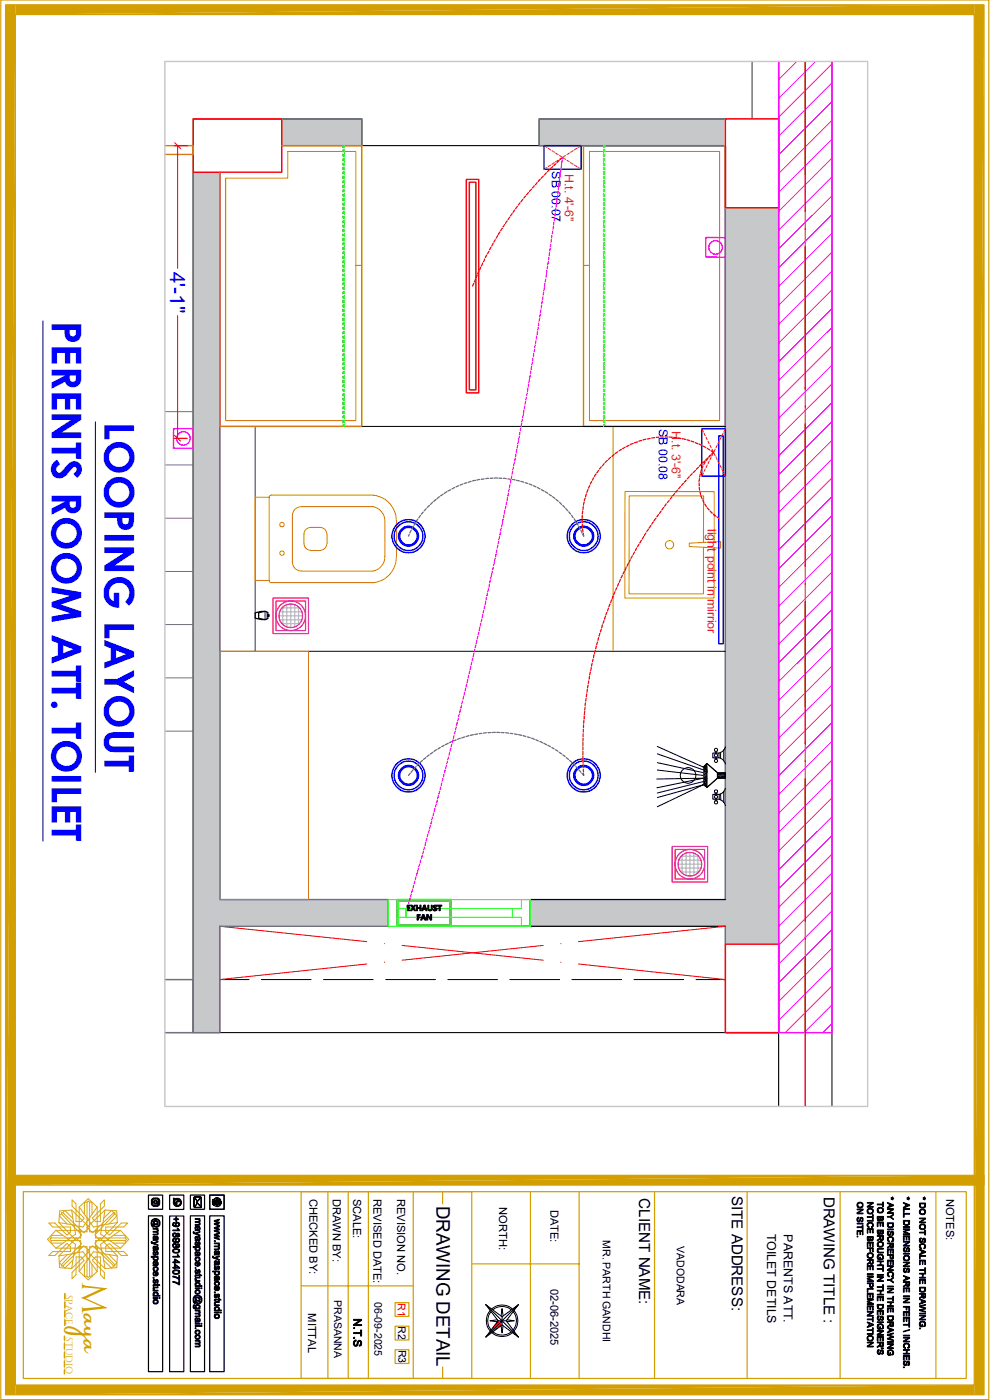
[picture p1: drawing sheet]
<svg xmlns="http://www.w3.org/2000/svg" width="210mm" height="297mm" viewBox="0 0 210 297" stroke-linecap="round" stroke-linejoin="round" font-family="sans-serif">
<defs><g id="words">
<g font-size="8.7" fill="#00f">
<text x="11" y="68.1" transform="rotate(90 11 68.1)">PERENTS ROOM ATT. TOILET</text>
<text x="22.1" y="89.5" transform="rotate(90 22.1 89.5)">LOOPING LAYOUT</text>
</g>
<text font-size="7.4" fill="#d39e00" x="17.4" y="271.9" transform="rotate(90 17.4 271.9)">M</text>
<text font-size="5.2" fill="#d39e00" x="17.4" y="278.8" transform="rotate(90 17.4 278.8)">aya</text>
<text font-size="4.4" fill="#00f" x="36.1" y="57.7" transform="rotate(90 36.1 57.7)">4'-1&quot;</text>
<text font-size="4" x="92.6" y="255.8" transform="rotate(90 92.6 255.8)">DRAWING DETAIL</text>
<g font-size="3.2">
<text x="135.6" y="254.3" transform="rotate(90 135.6 254.3)">CLIENT NAME:</text>
<text x="155.2" y="253.7" transform="rotate(90 155.2 253.7)">SITE ADDRESS:</text>
<text x="174.8" y="253.9" transform="rotate(90 174.8 253.9)">DRAWING TITLE :</text>
</g>
<g font-size="2.6" fill="#00f">
<text x="117.1" y="36.3" transform="rotate(90 117.1 36.3)">SB 00.07</text>
<text x="139.7" y="90.9" transform="rotate(90 139.7 90.9)">SB 00.08</text>
</g>
<g font-size="2.6" fill="#ed1f24">
<text x="119.8" y="36.9" transform="rotate(90 119.8 36.9)">H.t. 4'-6&quot;</text>
<text x="142.5" y="91.5" transform="rotate(90 142.5 91.5)">H.t. 3'-6&quot;</text>
<text x="150.1" y="112.2" transform="rotate(90 150.1 112.2)">light point in mirrior</text>
</g>
<g font-size="2.6">
<text x="162.8" y="261.7" transform="rotate(90 162.8 261.7)">TOILET DETILS</text>
<text x="166.3" y="261.8" transform="rotate(90 166.3 261.8)">PARENTS ATT.</text>
</g>
<g font-size="2.4">
<text x="65.7" y="254.3" transform="rotate(90 65.7 254.3)">CHECKED BY:</text>
<text x="70.6" y="254.3" transform="rotate(90 70.6 254.3)">DRAWN BY:</text>
<text x="74.9" y="254.3" transform="rotate(90 74.9 254.3)">SCALE:</text>
<text x="79.2" y="254.3" transform="rotate(90 79.2 254.3)">REVISED DATE:</text>
<text x="84.3" y="254.3" transform="rotate(90 84.3 254.3)">REVISION NO.</text>
<text x="105.9" y="256.1" transform="rotate(90 105.9 256.1)">NORTH:</text>
<text x="116.8" y="256.6" transform="rotate(90 116.8 256.6)">DATE:</text>
<text x="200.7" y="254.3" transform="rotate(90 200.7 254.3)">NOTES:</text>
<text x="116.8" y="273.4" transform="rotate(90 116.8 273.4)">02-06-2025</text>
<text x="65.4" y="278.6" transform="rotate(90 65.4 278.6)">MITTAL</text>
</g>
<g font-size="2.2">
<text x="127.9" y="263.1" transform="rotate(90 127.9 263.1)">MR. PARTH GANDHI</text>
<text x="143.6" y="264.3" transform="rotate(90 143.6 264.3)">VADODARA</text>
<text x="70.9" y="275.8" transform="rotate(90 70.9 275.8)">PRASANNA</text>
<text x="79.4" y="276.2" transform="rotate(90 79.4 276.2)">06-09-2025</text>
<text x="84.5" y="281.3" transform="rotate(90 84.5 281.3)">R2</text>
<text x="84.5" y="286.3" transform="rotate(90 84.5 286.3)">R3</text>
</g>
<text font-size="2.2" fill="#f00" x="84.4" y="276.5" transform="rotate(90 84.4 276.5)">R1</text>
<g font-size="2" fill="#d39e00">
<text x="14" y="274.7" transform="rotate(90 14 274.7)">SPACE</text>
<text x="14" y="283.6" transform="rotate(90 14 283.6)">STUDIO</text>
</g>
</g></defs>
<path d="M123.8 30.9h30.1v59.6h-30.1z" fill="none" stroke="#dd6e00" stroke-width=".3"/>
<g fill="none" stroke="#c7c8ca" stroke-width=".3">
<path d="M41 36.6l5.6 5.6M41 36.8l5.6 5.7M41 37l5.6 5.7M41 37.3l5.6 5.6M41 37.5l5.6 5.6M41 37.7l5.6 5.6M41 37.9l5.6 5.7M41 38.1l5.6 5.7M41 38.4l5.6 5.6M41 38.6l5.6 5.6M41 38.8l5.6 5.7M41 39l5.6 5.7"/>
<path d="M41 39.2l5.6 5.7M41 39.5l5.6 5.6M41 39.7l5.6 5.6M41 39.9l5.6 5.7M41.1 36.5l5.5 5.5M41.4 36.5l5.2 5.3M41.6 36.5l5 5.1M41.8 36.5l4.8 4.9M42 36.5l4.6 4.6M42.2 36.5l4.4 4.4M42.5 36.5l4.1 4.2M42.7 36.5l3.9 4"/>
<path d="M42.9 36.5l3.7 3.8M43.1 36.5l3.5 3.5M43.3 36.5l3.3 3.3M43.6 36.5l3 3.1M43.8 36.5l2.8 2.9M44 36.5l2.6 2.7M44.2 36.5l2.4 2.4M44.4 36.5l2.2 2.2M44.7 36.5l1.9 2M44.9 36.5l1.7 1.8M45.1 36.5l1.5 1.5M45.3 36.5l1.3 1.3"/>
<path d="M45.6 36.5l1 1.1M45.8 36.5l.8 .9M46 36.5l.6 .6M46.2 36.5l.4 .4M46.4 36.5l.2 .2M59.8 25.3l5.6 5.6M59.8 25.5l5.4 5.4M59.8 25.7l5.2 5.2M59.8 25.9l5 5M59.8 26.2l4.8 4.7M59.8 26.4l4.5 4.5M59.8 26.6l4.3 4.3"/>
<path d="M59.8 26.8l4.1 4.1M59.8 27.1l3.9 3.8M59.8 27.3l3.6 3.6M59.8 27.5l3.4 3.4M59.8 27.7l3.2 3.2M59.8 27.9l3 3M59.8 28.2l2.8 2.7M59.8 28.4l2.5 2.5M59.8 28.6l2.3 2.3M59.8 28.8l2.1 2.1M59.8 29l1.9 1.9M59.8 29.3l1.6 1.6"/>
<path d="M59.8 29.5l1.4 1.4M59.8 29.7l1.2 1.2M59.8 29.9l1 1M59.8 30.1l.7 .8M59.8 30.4l.5 .5M59.8 30.6l.3 .3M59.8 30.8l.1 .1M60 25.2l5.7 5.7M60.2 25.2l5.7 5.7M60.5 25.2l5.6 5.7M60.7 25.2l5.6 5.7M60.9 25.2l5.6 5.7"/>
<path d="M61.1 25.2l5.7 5.7M61.3 25.2l5.7 5.7M61.6 25.2l5.6 5.7M61.8 25.2l5.6 5.7M62 25.2l5.6 5.7M62.2 25.2l5.7 5.7M62.4 25.2l5.7 5.7M62.7 25.2l5.6 5.7M62.9 25.2l5.6 5.7M63.1 25.2l5.6 5.7M63.3 25.2l5.7 5.7M63.5 25.2l5.7 5.7"/>
<path d="M63.8 25.2l5.6 5.7M64 25.2l5.6 5.7M64.2 25.2l5.7 5.7M64.4 25.2l5.7 5.7M64.7 25.2l5.6 5.7M64.9 25.2l5.6 5.7M65.1 25.2l5.6 5.7M65.3 25.2l5.7 5.7M65.5 25.2l5.7 5.7M65.8 25.2l5.6 5.7M66 25.2l5.6 5.7M66.2 25.2l5.7 5.7"/>
<path d="M66.4 25.2l5.7 5.7M66.7 25.2l5.6 5.7M66.9 25.2l5.6 5.7M67.1 25.2l5.7 5.7M67.3 25.2l5.7 5.7M67.6 25.2l5.6 5.7M67.8 25.2l5.6 5.7M68 25.2l5.6 5.7M68.2 25.2l5.7 5.7M68.5 25.2l5.6 5.7M68.7 25.2l5.6 5.7M68.9 25.2l5.6 5.7"/>
<path d="M69.1 25.2l5.7 5.7M69.3 25.2l5.7 5.7M69.6 25.2l5.6 5.7M69.8 25.2l5.6 5.7M70 25.2l5.6 5.7M70.2 25.2l5.7 5.7M70.4 25.2l5.7 5.7M70.7 25.2l5.6 5.7M70.9 25.2l5.6 5.7M71.1 25.2l5.7 5.7M71.3 25.2l5.5 5.4M71.5 25.2l5.3 5.2"/>
<path d="M71.8 25.2l5 5M72 25.2l4.8 4.8M72.2 25.2l4.6 4.6M72.4 25.2l4.4 4.3M72.6 25.2l4.2 4.1M72.9 25.2l3.9 3.9M73.1 25.2l3.7 3.7M73.3 25.2l3.5 3.5M73.5 25.2l3.3 3.2M73.7 25.2l3.1 3M74 25.2l2.8 2.8M74.2 25.2l2.6 2.6"/>
<path d="M74.4 25.2l2.4 2.4M74.6 25.2l2.2 2.1M74.9 25.2l1.9 1.9M75.1 25.2l1.7 1.7M75.3 25.2l1.5 1.5M75.5 25.2l1.3 1.3M75.7 25.2l1.1 1M76 25.2l.8 .8M76.2 25.2l.6 .6M76.4 25.2l.4 .4M76.6 25.2l.2 .2M114.4 29.9l.9 1"/>
<path d="M114.4 30.1l.7 .8M114.4 30.4l.5 .5M114.4 30.6l.3 .3M114.4 30.8v.1M114.4 29.7l1.2 1.2M114.4 29.5l1.4 1.4M114.4 29.3l1.6 1.6M114.4 29l1.8 1.9M114.4 28.8l2.1 2.1M114.4 28.6l2.3 2.3M114.4 28.4l2.5 2.5M114.4 28.2l2.7 2.7"/>
<path d="M114.4 26.8l4.1 4.1M114.4 26.6l4.3 4.3M114.4 26.4l4.5 4.5M114.4 26.2l4.7 4.7M114.4 26l5 4.9M114.4 25.7l5.2 5.2M114.4 25.5l5.4 5.4M114.4 25.3l5.6 5.6M114.4 27.1l3.8 3.8M114.4 27.3l3.6 3.6M114.4 27.5l3.4 3.4M114.4 27.7l3.2 3.2"/>
<path d="M114.4 27.9l2.9 3M114.6 25.2l5.7 5.7M114.8 25.2l5.7 5.7M115 25.2l5.7 5.7M115.2 25.2l5.7 5.7M115.4 25.2l5.8 5.7M115.7 25.2l5.7 5.7M115.9 25.2l5.7 5.7M116.1 25.2l5.7 5.7M116.3 25.2l5.7 5.7M116.5 25.2l5.8 5.7M116.8 25.2l5.7 5.7"/>
<path d="M117 25.2l5.7 5.7M117.2 25.2l5.7 5.7M117.3 30.9h.1M117.4 25.2l5.7 5.7M117.6 30.9h.1M117.7 25.2l5.6 5.7M117.8 30.9h.1M117.9 25.2l5.6 5.7M118 30.9h.1M118.1 25.2l5.6 5.7M118.2 30.9h.1M118.3 25.2l5.7 5.7"/>
<path d="M118.6 25.2l5.6 5.7M118.8 25.2l5.6 5.7M119 25.2l5.6 5.7M119.2 25.2l5.7 5.7M119.5 25.2l5.6 5.7M119.7 25.2l5.6 5.7M119.9 25.2l5.6 5.7M120.1 25.2l5.7 5.7M120.3 25.2l5.7 5.7M120.6 25.2l5.6 5.7M120.8 25.2l5.6 5.7M121 25.2l5.7 5.7"/>
<path d="M121.2 25.2l5.7 5.7M121.5 25.2l5.6 5.7M121.7 25.2l5.6 5.7M121.8 30.9h.1M121.9 25.2l5.7 5.7M122.1 25.2l5.7 5.7M122.3 25.2l5.7 5.7M122.6 25.2l5.6 5.7M122.8 25.2l5.6 5.7M123 25.2l5.7 5.7M123.2 25.2l5.7 5.7M123.4 25.2l5.7 5.7"/>
<path d="M123.7 25.2l5.6 5.7M123.9 25.2l5.6 5.7M124.1 25.2l5.7 5.7M124.3 25.2l5.7 5.7M124.5 25.2l5.7 5.7M124.8 25.2l5.6 5.7M125 25.2l5.6 5.7M125.2 25.2l5.7 5.7M125.4 25.2l5.7 5.7M125.6 25.2l5.7 5.7M125.9 25.2l5.6 5.7M126.1 25.2l5.6 5.7"/>
<path d="M126.3 25.2l5.7 5.7M126.5 25.2l5.7 5.7M126.7 25.2l5.7 5.7M127 25.2l5.6 5.7M127.2 25.2l5.6 5.7M127.4 25.2l5.7 5.7M127.6 25.2l5.7 5.7M127.9 25.2l5.6 5.7M128.1 25.2l5.6 5.7M128.3 25.2l5.6 5.7M128.5 25.2l5.7 5.7M128.8 25.2l5.6 5.7"/>
<path d="M129 25.2l5.6 5.7M129.2 25.2l5.6 5.7M129.4 25.2l5.7 5.7M129.7 25.2l5.6 5.7M129.9 25.2l5.6 5.7M130.1 25.2l5.6 5.7M130.3 25.2l5.7 5.7M130.5 25.2l5.7 5.7M130.8 25.2l5.6 5.7M131 25.2l5.6 5.7M131.2 25.2l5.7 5.7M131.4 25.2l5.7 5.7"/>
<path d="M131.7 25.2l5.6 5.7M131.9 25.2l5.6 5.7M132.1 25.2l5.7 5.7M132.3 25.2l5.7 5.7M132.5 25.2l5.7 5.7M132.8 25.2l5.6 5.7M133 25.2l5.6 5.7M133.2 25.2l5.7 5.7M133.4 25.2l5.7 5.7M133.6 25.2l5.7 5.7M133.9 25.2l5.6 5.7M134.1 25.2l5.6 5.7"/>
<path d="M134.3 25.2l5.7 5.7M134.5 25.2l5.7 5.7M134.7 25.2l5.7 5.7M135 25.2l5.6 5.7M135.2 25.2l5.6 5.7M135.4 25.2l5.7 5.7M135.6 25.2l5.7 5.7M135.8 25.2l5.7 5.7M136.1 25.2l5.6 5.7M136.3 25.2l5.6 5.7M136.5 25.2l5.7 5.7M136.7 25.2l5.7 5.7"/>
<path d="M136.9 25.2l5.7 5.7M137.2 25.2l5.6 5.7M137.4 25.2l5.6 5.7M137.6 25.2l5.7 5.7M137.8 25.2l5.7 5.7M138.1 25.2l5.6 5.7M138.3 25.2l5.6 5.7M138.5 25.2l5.6 5.7M138.7 25.2l5.7 5.7M139 25.2l5.6 5.7M139.2 25.2l5.6 5.7M139.4 25.2l5.6 5.7"/>
<path d="M139.6 25.2l5.7 5.7M139.9 25.2l5.6 5.7M140.1 25.2l5.6 5.7M140.3 25.2l5.6 5.7M140.5 25.2l5.7 5.7M140.7 25.2l5.7 5.7M141 25.2l5.6 5.7M141.2 25.2l5.6 5.7M141.4 25.2l5.7 5.7M141.6 25.2l5.7 5.7M141.9 25.2l5.6 5.7M142.1 25.2l5.6 5.7"/>
<path d="M142.3 25.2l5.7 5.7M142.5 25.2l5.7 5.7M142.7 25.2l5.7 5.7M143 25.2l5.6 5.7M143.2 25.2l5.6 5.7M143.4 25.2l5.7 5.7M143.6 25.2l5.7 5.7M143.8 25.2l5.7 5.7M144.1 25.2l5.6 5.7M144.3 25.2l5.6 5.7M144.5 25.2l5.7 5.7M144.7 25.2l5.7 5.7"/>
<path d="M144.9 25.2l5.7 5.7M145.2 25.2l5.6 5.7M145.4 25.2l5.6 5.7M145.6 25.2l5.7 5.7M145.8 25.2l5.7 5.7M146.1 25.2l5.6 5.7M146.3 25.2l5.6 5.7M146.5 25.2l5.6 5.7M146.7 25.2l5.7 5.7M146.9 25.2l5.7 5.7M147.2 25.2l5.6 5.7M147.4 25.2l5.6 5.7"/>
<path d="M147.6 25.2l5.6 5.7M147.8 25.2l5.7 5.7M148 25.2l5.7 5.7M148.3 25.2l5.6 5.7M148.5 25.2l5.4 5.4M148.7 25.2l5.2 5.2M148.9 25.2l5 5M149.2 25.2l4.7 4.8M149.4 25.2l4.5 4.6M149.6 25.2l4.3 4.3M149.8 25.2l4.1 4.1M150.1 25.2l3.8 3.9"/>
<path d="M150.3 25.2l3.6 3.7M150.5 25.2l3.4 3.5M150.7 25.2l3.2 3.2M150.9 25.2l3 3M151.2 25.2l2.7 2.8M151.4 25.2l2.5 2.6M151.6 25.2l2.3 2.3M151.8 25.2l2.1 2.1M152.1 25.2l1.8 1.9M152.3 25.2l1.6 1.7M152.5 25.2l1.4 1.4M152.7 25.2l1.2 1.2"/>
<path d="M153 25.2l.9 1M153.2 25.2l.7 .8M153.4 25.2l.5 .5M153.6 25.2l.3 .3M153.8 25.2l.1 .1M41 40.1l5.6 5.7M41 40.4l5.6 5.6M41 40.6l5.6 5.6M41 40.8l5.6 5.6M41 41l5.6 5.7M41 41.3l5.6 5.6M41 41.5l5.6 5.6"/>
<path d="M41 41.7l5.6 5.6M41 41.9l5.6 5.7M41 42.2l5.6 5.6M41 42.4l5.6 5.6M41 42.6l5.6 5.6M41 42.8l5.6 5.7M41 43l5.6 5.7M41 43.3l5.6 5.6M41 43.5l5.6 5.6M41 43.7l5.6 5.7M41 43.9l5.6 5.7M41 44.2l5.6 5.6"/>
<path d="M41 44.4l5.6 5.6M41 44.6l5.6 5.6M41 44.8l5.6 5.7M41 45l5.6 5.7M41 45.3l5.6 5.6M41 45.5l5.6 5.6M41 45.7l5.6 5.7M41 45.9l5.6 5.7M41 46.1l5.6 5.7M41 46.4l5.6 5.6M41 46.6l5.6 5.6M41 46.8l5.6 5.7"/>
<path d="M41 47l5.6 5.7M41 47.2l5.6 5.7M41 47.5l5.6 5.6M41 47.7l5.6 5.6M41 47.9l5.6 5.7M41 48.1l5.6 5.7M41 48.3l5.6 5.7M41 48.6l5.6 5.6M41 48.8l5.6 5.6M41 49l5.6 5.7M41 49.2l5.6 5.7M41 49.4l5.6 5.7"/>
<path d="M41 49.7l5.6 5.6M41 49.9l5.6 5.6M41 50.1l5.6 5.7M41 50.3l5.6 5.7M41 50.6l5.6 5.6M41 50.8l5.6 5.6M41 51l5.6 5.6M41 52.4l5.6 5.6M41 52.6l5.6 5.6M41 52.8l5.6 5.6M41 53l5.6 5.7M41 53.2l5.6 5.7"/>
<path d="M41 53.5l5.6 5.6M41 53.7l5.6 5.6M41 53.9l5.6 5.7M41 54.1l5.6 5.7M41 54.4l5.6 5.6M41 54.6l5.6 5.6M41 54.8l5.6 5.7M41 55l5.6 5.7M41 55.2l5.6 5.7M41 55.5l5.6 5.6M41 55.7l5.6 5.6M41 55.9l5.6 5.7"/>
<path d="M41 56.1l5.6 5.7M41 56.3l5.6 5.7M41 56.6l5.6 5.6M41 56.8l5.6 5.6M41 57l5.6 5.7M41 57.2l5.6 5.7M41 57.4l5.6 5.7M41 57.7l5.6 5.6M41 57.9l5.6 5.6M41 58.1l5.6 5.7M41 58.3l5.6 5.7M41 58.5l5.6 5.7"/>
<path d="M41 58.8l5.6 5.6M41 59l5.6 5.6M41 59.2l5.6 5.7M41 59.4l5.6 5.7M41 59.6l5.6 5.7M41 59.9l5.6 5.6M41 51.2l5.6 5.7M41 51.5l5.6 5.6M41 51.7l5.6 5.6M41 51.9l5.6 5.6M41 52.1l5.6 5.7M153.9 57.5l11.3 11.2"/>
<path d="M153.9 57.7l11.3 11.3M153.9 57.9l11.3 11.3M153.9 58.1l11.3 11.3M153.9 58.4l11.3 11.2M153.9 58.6l11.3 11.3M153.9 58.8l11.3 11.3M153.9 59l11.3 11.3M153.9 59.3l11.3 11.2M153.9 59.5l11.3 11.3M153.9 59.7l11.3 11.3M153.9 59.9l11.3 11.3M153.9 44.2l11.3 11.3"/>
<path d="M153.9 44.4l11.3 11.3M153.9 44.6l11.3 11.3M153.9 44.8l11.3 11.3M153.9 45l11.3 11.3M153.9 45.3l11.3 11.3M153.9 45.5l11.3 11.3M153.9 45.7l11.3 11.3M153.9 45.9l11.3 11.3M153.9 46.1l11.3 11.3M153.9 46.4l11.3 11.3M153.9 46.6l11.3 11.3M153.9 46.8l11.3 11.3"/>
<path d="M153.9 47l11.3 11.3M153.9 47.3l11.3 11.2M153.9 47.5l11.3 11.3M153.9 47.7l11.3 11.3M153.9 47.9l11.3 11.3M153.9 48.2l11.3 11.2M153.9 48.4l11.3 11.3M153.9 48.6l11.3 11.3M153.9 48.8l11.3 11.3M153.9 49.1l11.3 11.2M153.9 49.3l11.3 11.3M153.9 49.5l11.3 11.3"/>
<path d="M153.9 49.7l11.3 11.3M153.9 50l11.3 11.2M153.9 50.2l11.3 11.2M153.9 50.4l11.3 11.3M153.9 50.6l11.3 11.3M153.9 50.8l11.3 11.3M153.9 51.1l11.3 11.2M153.9 51.3l11.3 11.3M153.9 51.5l11.3 11.3M153.9 51.7l11.3 11.3M153.9 51.9l11.3 11.3M153.9 52.2l11.3 11.3"/>
<path d="M153.9 52.4l11.3 11.3M153.9 52.6l11.3 11.3M153.9 52.8l11.3 11.3M153.9 53l11.3 11.3M153.9 53.3l11.3 11.3M153.9 53.5l11.3 11.3M153.9 53.7l11.3 11.3M153.9 53.9l11.3 11.3M153.9 54.1l11.3 11.3M153.9 54.4l11.3 11.3M153.9 54.6l11.3 11.3M153.9 54.8l11.3 11.3"/>
<path d="M153.9 55l11.3 11.3M153.9 55.2l11.3 11.3M153.9 55.5l11.3 11.3M153.9 55.7l11.3 11.3M153.9 55.9l11.3 11.3M153.9 56.1l11.3 11.3M153.9 56.3l11.3 11.3M153.9 56.6l11.3 11.3M153.9 56.8l11.3 11.3M153.9 57l11.3 11.3M153.9 57.2l11.3 11.3M154 44.1l11.2 11.1"/>
<path d="M154.2 44.1l11 10.9M154.5 44.1l10.7 10.7M154.7 44.1l10.5 10.5M154.9 44.1l10.3 10.3M155.1 44.1l10.1 10M155.3 44.1l9.9 9.8M155.6 44.1l9.6 9.6M155.8 44.1l9.4 9.4M156 44.1l9.2 9.2M156.2 44.1l9 8.9M156.5 44.1l8.7 8.7M156.7 44.1l8.5 8.5"/>
<path d="M156.9 44.1l8.3 8.3M157.1 44.1l8.1 8M157.4 44.1l7.8 7.8M157.6 44.1l7.6 7.6M157.8 44.1l7.4 7.4M158 44.1l7.2 7.1M158.2 44.1l7 6.9M158.5 44.1l6.7 6.7M158.7 44.1l6.5 6.5M158.9 44.1l6.3 6.3M159.1 44.1l6.1 6M159.3 44.1l5.9 5.8"/>
<path d="M159.6 44.1l5.6 5.6M159.8 44.1l5.4 5.4M160 44.1l5.2 5.1M160.2 44.1l5 4.9M160.4 44.1l4.8 4.7M160.7 44.1l4.5 4.5M160.9 44.1l4.3 4.2M161.1 44.1l4.1 4M161.3 44.1l3.9 3.8M161.5 44.1l3.7 3.6M161.8 44.1l3.4 3.4M162 44.1l3.2 3.1"/>
<path d="M162.2 44.1l3 2.9M162.4 44.1l2.8 2.7M162.6 44.1l2.6 2.5M162.9 44.1l2.3 2.3M163.1 44.1l2.1 2M163.3 44.1l1.9 1.8M163.5 44.1l1.7 1.6M163.8 44.1l1.4 1.4M164 44.1l1.2 1.2M164.2 44.1l1 .9M164.4 44.1l.8 .7M164.7 44.1l.5 .5"/>
<path d="M164.9 44.1l.3 .3M165.1 44.1l.1 .1M41 60.1l5.6 5.6M41 60.3l5.6 5.7M41 60.5l5.6 5.7M41 60.8l5.6 5.6M41 61l5.6 5.6M41 61.2l5.6 5.6M41 61.4l5.6 5.7M41 61.7l5.6 5.6M41 61.9l5.6 5.6M41 62.1l5.6 5.6"/>
<path d="M41 62.3l5.6 5.7M41 62.6l5.6 5.6M41 62.8l5.6 5.6M41 63l5.6 5.6M41 63.2l5.6 5.7M41 63.4l5.6 5.7M41 63.7l5.6 5.6M41 63.9l5.6 5.6M41 64.1l5.6 5.7M41 64.3l5.6 5.7M41 64.6l5.6 5.6M41 64.8l5.6 5.6"/>
<path d="M41 65l5.6 5.7M41 65.2l5.6 5.7M41 65.4l5.6 5.7M41 65.7l5.6 5.6M41 65.9l5.6 5.6M41 66.1l5.6 5.7M41 66.3l5.6 5.7M41 66.5l5.6 5.7M41 66.8l5.6 5.6M41 67l5.6 5.6M41 67.2l5.6 5.7M41 67.4l5.6 5.7"/>
<path d="M41 67.6l5.6 5.7M41 67.9l5.6 5.6M41 68.1l5.6 5.6M41 68.3l5.6 5.7M41 68.5l5.6 5.7M41 68.7l5.6 5.7M41 69l5.6 5.6M41 69.2l5.6 5.6M41 69.4l5.6 5.7M41 69.6l5.6 5.7M41 69.8l5.6 5.7M41 70.1l5.6 5.6"/>
<path d="M41 70.3l5.6 5.6M41 70.5l5.6 5.7M41 70.7l5.6 5.7M41 71l5.6 5.6M41 71.2l5.6 5.6M41 71.4l5.6 5.6M41 71.6l5.6 5.7M41 71.9l5.6 5.6M41 72.1l5.6 5.6M41 72.3l5.6 5.6M41 72.5l5.6 5.7M41 72.8l5.6 5.6"/>
<path d="M41 73l5.6 5.6M41 73.2l5.6 5.6M41 73.4l5.6 5.7M41 73.6l5.6 5.7M41 73.9l5.6 5.6M41 74.1l5.6 5.6M41 74.3l5.6 5.7M41 74.5l5.6 5.7M41 74.8l5.6 5.6M41 75l5.6 5.6M41 75.2l5.6 5.7M41 75.4l5.6 5.7"/>
<path d="M41 75.6l5.6 5.7M41 75.9l5.6 5.6M41 76.1l5.6 5.6M41 76.3l5.6 5.7M41 76.5l5.6 5.7M41 76.8l5.6 5.6M41 77l5.6 5.6M41 77.2l5.6 5.6M41 77.4l5.6 5.7M41 77.6l5.6 5.7M41 77.9l5.6 5.6M41 78.1l5.6 5.6"/>
<path d="M41 78.3l5.6 5.6M41 78.5l5.6 5.7M41 78.7l5.6 5.7M41 79l5.6 5.6M41 79.2l5.6 5.6M41 79.4l5.6 5.6M41 79.6l5.6 5.7M41 79.8l5.6 5.7M153.9 61.9l11.3 11.3M153.9 62.1l11.3 11.3M153.9 62.4l11.3 11.3M153.9 62.6l11.3 11.3"/>
<path d="M153.9 62.8l11.3 11.3M153.9 63l11.3 11.3M153.9 63.2l11.3 11.3M153.9 63.5l11.3 11.3M153.9 63.7l11.3 11.3M153.9 63.9l11.3 11.3M153.9 64.1l11.3 11.3M153.9 64.3l11.3 11.3M153.9 64.6l11.3 11.3M153.9 64.8l11.3 11.3M153.9 65l11.3 11.3M153.9 65.2l11.3 11.3"/>
<path d="M153.9 65.4l11.3 11.4M153.9 65.7l11.3 11.3M153.9 65.9l11.3 11.3M153.9 66.1l11.3 11.3M153.9 66.3l11.3 11.3M153.9 66.5l11.3 11.4M153.9 66.8l11.3 11.3M153.9 67l11.3 11.3M153.9 67.2l11.3 11.3M153.9 67.4l11.3 11.3M153.9 67.7l11.3 11.3M153.9 67.9l11.3 11.3"/>
<path d="M153.9 68.1l11.3 11.3M153.9 68.3l11.3 11.3M153.9 68.6l11.3 11.2M153.9 68.8l11.3 11.3M153.9 69l11.3 11.3M153.9 69.2l11.3 11.3M153.9 69.5l11.3 11.2M153.9 69.7l11.3 11.3M153.9 69.9l11.3 11.3M153.9 70.1l11.3 11.3M153.9 70.4l11.3 11.2M153.9 70.6l11.3 11.2"/>
<path d="M153.9 70.8l11.3 11.3M153.9 71l11.3 11.3M153.9 71.2l11.3 11.3M153.9 71.5l11.3 11.2M153.9 71.7l11.3 11.3M153.9 71.9l11.3 11.3M153.9 72.1l11.3 11.3M153.9 72.3l11.3 11.3M153.9 72.6l11.3 11.3M153.9 72.8l11.3 11.3M153.9 73l11.3 11.3M153.9 73.2l11.3 11.3"/>
<path d="M153.9 73.4l11.3 11.4M153.9 73.7l11.3 11.3M153.9 73.9l11.3 11.3M153.9 74.1l11.3 11.3M153.9 74.3l11.3 11.3M153.9 74.5l11.3 11.4M153.9 74.8l11.3 11.3M153.9 75l11.3 11.3M153.9 75.2l11.3 11.3M153.9 75.4l11.3 11.3M153.9 75.6l11.3 11.4M153.9 75.9l11.3 11.3"/>
<path d="M153.9 76.1l11.3 11.3M153.9 76.3l11.3 11.3M153.9 76.5l11.3 11.3M153.9 76.8l11.3 11.3M153.9 77l11.3 11.3M153.9 77.2l11.3 11.3M153.9 77.4l11.3 11.3M153.9 77.6l11.3 11.3M153.9 77.9l11.3 11.3M153.9 78.1l11.3 11.3M153.9 78.3l11.3 11.3M153.9 78.5l11.3 11.3"/>
<path d="M153.9 78.8l11.3 11.2M153.9 79l11.3 11.3M153.9 79.2l11.3 11.3M153.9 79.4l11.3 11.3M153.9 79.7l11.3 11.2M153.9 79.9l11.3 11.3M153.9 60.2l11.3 11.2M153.9 60.4l11.3 11.2M153.9 60.6l11.3 11.3M153.9 60.8l11.3 11.3M153.9 61l11.3 11.3M153.9 61.3l11.3 11.2"/>
<path d="M153.9 61.5l11.3 11.3M153.9 61.7l11.3 11.3M41 92.3l5.6 5.6M41 92.5l5.6 5.6M41 92.7l5.6 5.6M41 92.9l5.6 5.7M41 93.2l5.6 5.6M41 93.4l5.6 5.6M41 93.6l5.6 5.6M41 93.8l5.6 5.7M41 94l5.6 5.7M41 94.3l5.6 5.6"/>
<path d="M41 94.5l5.6 5.6M41 94.7l5.6 5.7M41 94.9l5.6 5.7M41 95.2l5.6 5.6M41 95.4l5.6 5.6M41 95.6l5.6 5.7M41 95.8l5.6 5.7M41 96.1l5.6 5.6M41 96.3l5.6 5.6M41 96.5l5.6 5.6M41 96.7l5.6 5.7M41 96.9l5.6 5.7"/>
<path d="M41 97.2l5.6 5.6M41 97.4l5.6 5.6M41 97.6l5.6 5.7M41 97.8l5.6 5.7M41 98l5.6 5.7M41 98.3l5.6 5.6M41 98.5l5.6 5.6M41 98.7l5.6 5.7M41 98.9l5.6 5.7M41 99.1l5.6 5.7M41 99.4l5.6 5.6M41 99.6l5.6 5.6"/>
<path d="M41 99.8l5.6 5.7M41 80.1l5.6 5.6M41 80.3l5.6 5.6M41 80.5l5.6 5.6M41 80.7l5.6 5.7M41 80.9l5.6 5.7M41 81.2l5.6 5.6M41 81.4l5.6 5.6M41 81.6l5.6 5.6M41 81.8l5.6 5.7M41 82.1l5.6 5.6M41 82.3l5.6 5.6"/>
<path d="M41 82.5l5.6 5.6M41 82.7l5.6 5.7M41 83l5.6 5.6M41 83.2l5.6 5.6M41 83.4l5.6 5.6M41 83.6l5.6 5.7M41 83.8l5.6 5.7M41 84.1l5.6 5.6M41 84.3l5.6 5.6M41 84.5l5.6 5.7M41 84.7l5.6 5.7M41 85l5.6 5.6"/>
<path d="M41 85.2l5.6 5.6M41 85.4l5.6 5.7M41 85.6l5.6 5.7M41 85.9l5.6 5.6M41 86.1l5.6 5.6M41 86.3l5.6 5.6M41 86.5l5.6 5.7M41 86.7l5.6 5.7M41 87l5.6 5.6M41 87.2l5.6 5.6M41 87.4l5.6 5.6M41 87.6l5.6 5.7"/>
<path d="M41 87.8l5.6 5.7M41 88.1l5.6 5.6M41 88.3l5.6 5.6M41 88.5l5.6 5.6M41 88.7l5.6 5.7M41 88.9l5.6 5.7M41 89.2l5.6 5.6M41 89.4l5.6 5.6M41 89.6l5.6 5.7M41 89.8l5.6 5.7M41 90l5.6 5.7M41 90.3l5.6 5.6"/>
<path d="M41 90.5l5.6 5.6M41 90.7l5.6 5.7M41 90.9l5.6 5.7M41 91.2l5.6 5.6M41 91.4l5.6 5.6M41 91.6l5.6 5.6M41 91.8l5.6 5.7M41 92l5.6 5.7M153.9 96.7l11.3 11.3M153.9 96.9l11.3 11.3M153.9 97.2l11.3 11.3M153.9 97.4l11.3 11.3"/>
<path d="M153.9 97.6l11.3 11.3M153.9 97.8l11.3 11.3M153.9 98l11.3 11.3M153.9 98.3l11.3 11.3M153.9 98.5l11.3 11.3M153.9 98.7l11.3 11.3M153.9 98.9l11.3 11.3M153.9 99.2l11.3 11.2M153.9 99.4l11.3 11.3M153.9 99.6l11.3 11.3M153.9 99.8l11.3 11.3M153.9 80.1l11.3 11.3"/>
<path d="M153.9 80.3l11.3 11.3M153.9 80.6l11.3 11.2M153.9 80.8l11.3 11.2M153.9 81l11.3 11.3M153.9 81.2l11.3 11.3M153.9 81.4l11.3 11.3M153.9 81.7l11.3 11.2M153.9 81.9l11.3 11.3M153.9 82.1l11.3 11.3M153.9 82.3l11.3 11.3M153.9 82.6l11.3 11.2M153.9 82.8l11.3 11.3"/>
<path d="M153.9 83l11.3 11.3M153.9 83.2l11.3 11.3M153.9 83.4l11.3 11.3M153.9 83.7l11.3 11.3M153.9 83.9l11.3 11.3M153.9 84.1l11.3 11.3M153.9 84.3l11.3 11.3M153.9 84.5l11.3 11.3M153.9 84.8l11.3 11.3M153.9 85l11.3 11.3M153.9 85.2l11.3 11.3M153.9 85.4l11.3 11.3"/>
<path d="M153.9 85.6l11.3 11.3M153.9 85.9l11.3 11.3M153.9 86.1l11.3 11.3M153.9 86.3l11.3 11.3M153.9 86.5l11.3 11.3M153.9 86.7l11.3 11.3M153.9 87l11.3 11.3M153.9 87.2l11.3 11.3M153.9 87.4l11.3 11.3M153.9 87.6l11.3 11.3M153.9 87.8l11.3 11.3M153.9 88.1l11.3 11.3"/>
<path d="M153.9 88.3l11.3 11.3M153.9 88.5l11.3 11.3M153.9 88.7l11.3 11.3M153.9 89l11.3 11.2M153.9 89.2l11.3 11.3M153.9 89.4l11.3 11.3M153.9 89.6l11.3 11.3M153.9 89.9l11.3 11.2M153.9 90.1l11.3 11.3M153.9 90.3l11.3 11.3M153.9 90.5l11.3 11.3M153.9 90.8l11.3 11.2"/>
<path d="M153.9 91l11.3 11.2M153.9 91.2l11.3 11.3M153.9 91.4l11.3 11.3M153.9 91.6l11.3 11.3M153.9 91.9l11.3 11.2M153.9 92.1l11.3 11.3M153.9 92.3l11.3 11.3M153.9 92.5l11.3 11.3M153.9 92.8l11.3 11.2M153.9 93l11.3 11.3M153.9 93.2l11.3 11.3M153.9 93.4l11.3 11.3"/>
<path d="M153.9 93.6l11.3 11.3M153.9 93.9l11.3 11.3M153.9 94.1l11.3 11.3M153.9 94.3l11.3 11.3M153.9 94.5l11.3 11.3M153.9 94.7l11.3 11.3M153.9 95l11.3 11.3M153.9 95.2l11.3 11.3M153.9 95.4l11.3 11.3M153.9 95.6l11.3 11.3M153.9 95.8l11.3 11.3M153.9 96.1l11.3 11.3"/>
<path d="M153.9 96.3l11.3 11.3M153.9 96.5l11.3 11.3M41 100l5.6 5.7M41 100.2l5.6 5.7M41 100.5l5.6 5.6M41 100.7l5.6 5.6M41 100.9l5.6 5.7M41 101.1l5.6 5.7M41 101.3l5.6 5.7M41 101.6l5.6 5.6M41 101.8l5.6 5.6M41 102l5.6 5.7"/>
<path d="M41 102.2l5.6 5.7M41 102.5l5.6 5.6M41 102.7l5.6 5.6M41 102.9l5.6 5.6M41 103.1l5.6 5.7M41 103.4l5.6 5.6M41 103.6l5.6 5.6M41 103.8l5.6 5.6M41 104l5.6 5.7M41 104.2l5.6 5.7M41 104.5l5.6 5.6M41 104.7l5.6 5.6"/>
<path d="M41 104.9l5.6 5.7M41 105.1l5.6 5.7M41 105.4l5.6 5.6M41 105.6l5.6 5.6M41 105.8l5.6 5.7M41 106l5.6 5.7M41 106.3l5.6 5.6M41 106.5l5.6 5.6M41 106.7l5.6 5.6M41 106.9l5.6 5.7M41 107.1l5.6 5.7M41 107.4l5.6 5.6"/>
<path d="M41 107.6l5.6 5.6M41 107.8l5.6 5.7M41 108l5.6 5.7M41 108.2l5.6 5.7M41 108.5l5.6 5.6M41 108.7l5.6 5.6M41 108.9l5.6 5.7M41 109.1l5.6 5.7M41 109.3l5.6 5.7M41 109.6l5.6 5.6M41 109.8l5.6 5.6M41 110l5.6 5.7"/>
<path d="M41 110.2l5.6 5.7M41 110.4l5.6 5.7M41 110.7l5.6 5.6M41 110.9l5.6 5.6M41 111.1l5.6 5.7M41 111.3l5.6 5.7M41 111.5l5.6 5.7M41 111.8l5.6 5.6M41 112l5.6 5.6M41 112.2l5.6 5.7M41 112.4l5.6 5.7M41 112.7l5.6 5.6"/>
<path d="M41 112.9l5.6 5.6M41 113.1l5.6 5.6M41 113.3l5.6 5.7M41 113.6l5.6 5.6M41 113.8l5.6 5.6M41 114l5.6 5.6M41 114.2l5.6 5.7M41 114.4l5.6 5.7M41 114.7l5.6 5.6M41 114.9l5.6 5.6M41 115.1l5.6 5.7M41 115.3l5.6 5.7"/>
<path d="M41 115.6l5.6 5.6M41 115.8l5.6 5.6M41 116l5.6 5.7M41 116.2l5.6 5.7M41 116.5l5.6 5.6M41 116.7l5.6 5.6M41 116.9l5.6 5.6M41 117.1l5.6 5.7M41 117.3l5.6 5.7M41 117.6l5.6 5.6M41 117.8l5.6 5.6M41 118l5.6 5.7"/>
<path d="M41 118.2l5.6 5.7M41 118.4l5.6 5.7M41 118.7l5.6 5.6M41 118.9l5.6 5.6M41 119.1l5.6 5.7M41 119.3l5.6 5.7M41 119.5l5.6 5.7M41 119.8l5.6 5.6M41 120l5.6 5.6M153.9 100.1l11.3 11.2M153.9 100.3l11.3 11.3M153.9 100.5l11.3 11.3"/>
<path d="M153.9 100.7l11.3 11.3M153.9 101l11.3 11.2M153.9 101.2l11.3 11.2M153.9 101.4l11.3 11.3M153.9 101.6l11.3 11.3M153.9 101.8l11.3 11.3M153.9 102.1l11.3 11.2M153.9 102.3l11.3 11.3M153.9 102.5l11.3 11.3M153.9 102.7l11.3 11.3M153.9 103l11.3 11.2M153.9 103.2l11.3 11.3"/>
<path d="M153.9 103.4l11.3 11.3M153.9 103.6l11.3 11.3M153.9 103.8l11.3 11.3M153.9 104.1l11.3 11.3M153.9 104.3l11.3 11.3M153.9 104.5l11.3 11.3M153.9 104.7l11.3 11.3M153.9 104.9l11.3 11.3M153.9 105.2l11.3 11.3M153.9 105.4l11.3 11.3M153.9 105.6l11.3 11.3M153.9 105.8l11.3 11.3"/>
<path d="M153.9 106l11.3 11.3M153.9 106.3l11.3 11.3M153.9 106.5l11.3 11.3M153.9 106.7l11.3 11.3M153.9 106.9l11.3 11.3M153.9 107.1l11.3 11.3M153.9 107.4l11.3 11.3M153.9 107.6l11.3 11.3M153.9 107.8l11.3 11.3M153.9 108l11.3 11.3M153.9 108.2l11.3 11.3M153.9 108.5l11.3 11.3"/>
<path d="M153.9 108.7l11.3 11.3M153.9 108.9l11.3 11.3M153.9 109.1l11.3 11.3M153.9 109.4l11.3 11.3M153.9 109.6l11.3 11.3M153.9 109.8l11.3 11.3M153.9 110l11.3 11.3M153.9 110.3l11.3 11.2M153.9 110.5l11.3 11.3M153.9 110.7l11.3 11.3M153.9 110.9l11.3 11.3M153.9 111.2l11.3 11.2"/>
<path d="M153.9 111.4l11.3 11.2M153.9 111.6l11.3 11.3M153.9 111.8l11.3 11.3M153.9 112l11.3 11.3M153.9 112.3l11.3 11.2M153.9 112.5l11.3 11.3M153.9 112.7l11.3 11.3M153.9 112.9l11.3 11.3M153.9 113.2l11.3 11.2M153.9 113.4l11.3 11.3M153.9 113.6l11.3 11.3M153.9 113.8l11.3 11.3"/>
<path d="M153.9 114l11.3 11.3M153.9 114.3l11.3 11.3M153.9 114.5l11.3 11.3M153.9 114.7l11.3 11.3M153.9 114.9l11.3 11.3M153.9 115.1l11.3 11.3M153.9 115.4l11.3 11.3M153.9 115.6l11.3 11.3M153.9 115.8l11.3 11.3M153.9 116l11.3 11.3M153.9 116.2l11.3 11.4M153.9 116.5l11.3 11.3"/>
<path d="M153.9 116.7l11.3 11.3M153.9 116.9l11.3 11.3M153.9 117.1l11.3 11.3M153.9 117.3l11.3 11.4M153.9 117.6l11.3 11.3M153.9 117.8l11.3 11.3M153.9 118l11.3 11.3M153.9 118.2l11.3 11.3M153.9 118.4l11.3 11.4M153.9 118.7l11.3 11.3M153.9 118.9l11.3 11.3M153.9 119.1l11.3 11.3"/>
<path d="M153.9 119.3l11.3 11.3M153.9 119.6l11.3 11.3M153.9 119.8l11.3 11.3M41 120.7l5.6 5.6M41 120.9l5.6 5.6M41 121.1l5.6 5.6M41 121.3l5.6 5.7M41 121.5l5.6 5.7M41 121.8l5.6 5.6M41 122l5.6 5.6M41 122.2l5.6 5.6M41 122.4l5.6 5.7"/>
<path d="M41 122.6l5.6 5.7M41 122.9l5.6 5.6M41 123.1l5.6 5.6M41 123.3l5.6 5.6M41 123.5l5.6 5.7M41 123.8l5.6 5.6M41 124l5.6 5.6M41 124.2l5.6 5.6M41 124.4l5.6 5.7M41 124.6l5.6 5.7M41 124.9l5.6 5.6M41 125.1l5.6 5.6"/>
<path d="M41 125.3l5.6 5.7M41 125.5l5.6 5.7M41 125.8l5.6 5.6M41 126l5.6 5.6M41 126.2l5.6 5.7M41 126.4l5.6 5.7M41 126.7l5.6 5.6M41 126.9l5.6 5.6M41 127.1l5.6 5.6M41 127.3l5.6 5.7M41 127.6l5.6 5.6M41 127.8l5.6 5.6"/>
<path d="M41 128l5.6 5.6M41 128.2l5.6 5.7M41 128.4l5.6 5.7M41 128.7l5.6 5.6M41 128.9l5.6 5.6M41 129.1l5.6 5.6M41 129.3l5.6 5.7M41 129.5l5.6 5.7M41 129.8l5.6 5.6M41 130l5.6 5.6M41 130.2l5.6 5.6M41 130.4l5.6 5.7"/>
<path d="M41 130.6l5.6 5.7M41 130.9l5.6 5.6M41 131.1l5.6 5.6M41 131.3l5.6 5.6M41 131.5l5.6 5.7M41 131.7l5.6 5.7M41 132l5.6 5.6M41 132.2l5.6 5.6M41 132.4l5.6 5.6M41 132.6l5.6 5.7M41 132.8l5.6 5.7M41 133.1l5.6 5.6"/>
<path d="M41 133.3l5.6 5.6M41 133.5l5.6 5.6M41 133.7l5.6 5.7M41 134l5.6 5.6M41 134.2l5.6 5.6M41 134.4l5.6 5.6M41 134.6l5.6 5.7M41 134.8l5.6 5.7M41 135.1l5.6 5.6M41 135.3l5.6 5.6M41 135.5l5.6 5.7M41 135.7l5.6 5.7"/>
<path d="M41 136l5.6 5.6M41 136.2l5.6 5.6M41 136.4l5.6 5.7M41 136.6l5.6 5.7M41 136.9l5.6 5.6M41 137.1l5.6 5.6M41 137.3l5.6 5.6M41 137.5l5.6 5.7M41 137.8l5.6 5.6M41 138l5.6 5.6M41 138.2l5.6 5.6M41 138.4l5.6 5.7"/>
<path d="M41 138.6l5.6 5.7M41 138.9l5.6 5.6M41 139.1l5.6 5.6M41 139.3l5.6 5.6M41 139.5l5.6 5.7M41 139.7l5.6 5.7M41 140l5.6 5.6M41 120.2l5.6 5.7M41 120.4l5.6 5.7M153.9 130.9l11.3 11.3M153.9 131.1l11.3 11.3M153.9 131.3l11.3 11.3"/>
<path d="M153.9 131.6l11.3 11.2M153.9 131.8l11.3 11.2M153.9 132l11.3 11.3M153.9 132.2l11.3 11.3M153.9 132.4l11.3 11.3M153.9 132.7l11.3 11.2M153.9 132.9l11.3 11.3M153.9 133.1l11.3 11.3M153.9 133.3l11.3 11.3M153.9 133.6l11.3 11.2M153.9 133.8l11.3 11.3M153.9 134l11.3 11.3"/>
<path d="M153.9 134.2l11.3 11.3M153.9 134.5l11.3 11.2M153.9 134.7l11.3 11.3M153.9 134.9l11.3 11.3M153.9 135.1l11.3 11.3M153.9 135.3l11.3 11.3M153.9 135.6l11.3 11.3M153.9 135.8l11.3 11.3M153.9 136l11.3 11.3M153.9 136.2l11.3 11.3M153.9 136.4l11.3 11.3M153.9 136.7l11.3 11.3"/>
<path d="M153.9 136.9l11.3 11.3M153.9 137.1l11.3 11.3M153.9 137.3l11.3 11.3M153.9 137.5l11.3 11.3M153.9 137.8l11.3 11.3M153.9 138l11.3 11.3M153.9 138.2l11.3 11.3M153.9 138.4l11.3 11.3M153.9 138.6l11.3 11.3M153.9 138.9l11.3 11.3M153.9 139.1l11.3 11.3M153.9 139.3l11.3 11.3"/>
<path d="M153.9 139.5l11.3 11.3M153.9 139.7l11.3 11.3M153.9 140l11.3 11.3M153.9 120l11.3 11.3M153.9 120.2l11.3 11.3M153.9 120.5l11.3 11.2M153.9 120.7l11.3 11.3M153.9 120.9l11.3 11.3M153.9 121.1l11.3 11.3M153.9 121.4l11.3 11.2M153.9 121.6l11.3 11.2M153.9 121.8l11.3 11.3"/>
<path d="M153.9 122l11.3 11.3M153.9 122.2l11.3 11.3M153.9 122.5l11.3 11.2M153.9 122.7l11.3 11.3M153.9 122.9l11.3 11.3M153.9 123.1l11.3 11.3M153.9 123.4l11.3 11.2M153.9 123.6l11.3 11.3M153.9 123.8l11.3 11.3M153.9 124l11.3 11.3M153.9 124.2l11.3 11.3M153.9 124.5l11.3 11.3"/>
<path d="M153.9 124.7l11.3 11.3M153.9 124.9l11.3 11.3M153.9 125.1l11.3 11.3M153.9 125.3l11.3 11.4M153.9 125.6l11.3 11.3M153.9 125.8l11.3 11.3M153.9 126l11.3 11.3M153.9 126.2l11.3 11.3M153.9 126.4l11.3 11.4M153.9 126.7l11.3 11.3M153.9 126.9l11.3 11.3M153.9 127.1l11.3 11.3"/>
<path d="M153.9 127.3l11.3 11.3M153.9 127.6l11.3 11.3M153.9 127.8l11.3 11.3M153.9 128l11.3 11.3M153.9 128.2l11.3 11.3M153.9 128.4l11.3 11.3M153.9 128.7l11.3 11.3M153.9 128.9l11.3 11.3M153.9 129.1l11.3 11.3M153.9 129.3l11.3 11.3M153.9 129.5l11.3 11.3M153.9 129.8l11.3 11.3"/>
<path d="M153.9 130l11.3 11.3M153.9 130.2l11.3 11.3M153.9 130.4l11.3 11.3M153.9 130.7l11.3 11.2M41 144.4l5.6 5.6M41 144.6l5.6 5.6M41 144.8l5.6 5.7M41 145l5.6 5.7M41 145.3l5.6 5.6M41 145.5l5.6 5.6M41 145.7l5.6 5.7M41 145.9l5.6 5.7"/>
<path d="M41 146.2l5.6 5.6M41 146.4l5.6 5.6M41 146.6l5.6 5.7M41 146.8l5.6 5.7M41 147.1l5.6 5.6M41 147.3l5.6 5.6M41 147.5l5.6 5.6M41 147.7l5.6 5.7M41 148l5.6 5.6M41 148.2l5.6 5.6M41 148.4l5.6 5.6M41 148.6l5.6 5.7"/>
<path d="M41 148.8l5.6 5.7M41 149.1l5.6 5.6M41 149.3l5.6 5.6M41 149.5l5.6 5.7M41 149.7l5.6 5.7M41 149.9l5.6 5.7M41 150.2l5.6 5.6M41 150.4l5.6 5.6M41 150.6l5.6 5.7M41 150.8l5.6 5.7M41 151l5.6 5.7M41 151.3l5.6 5.6"/>
<path d="M41 151.5l5.6 5.6M41 151.7l5.6 5.7M41 151.9l5.6 5.7M41 152.1l5.6 5.7M41 152.4l5.6 5.6M41 152.6l5.6 5.6M41 152.8l5.6 5.7M41 153l5.6 5.7M41 153.2l5.6 5.7M41 153.5l5.6 5.6M41 153.7l5.6 5.6M41 153.9l5.6 5.7"/>
<path d="M41 154.1l5.6 5.7M41 154.4l5.6 5.6M41 154.6l5.6 5.6M41 154.8l5.6 5.6M41 155l5.6 5.7M41 155.2l5.6 5.7M41 155.5l5.6 5.6M41 155.7l5.6 5.6M41 155.9l5.6 5.7M41 156.1l5.6 5.7M41 156.4l5.6 5.6M41 156.6l5.6 5.6"/>
<path d="M41 156.8l5.6 5.7M41 157l5.6 5.7M41 157.3l5.6 5.6M41 157.5l5.6 5.6M41 157.7l5.6 5.6M41 157.9l5.6 5.7M41 158.2l5.6 5.6M41 158.4l5.6 5.6M41 158.6l5.6 5.6M41 158.8l5.6 5.7M41 159l5.6 5.7M41 159.3l5.6 5.6"/>
<path d="M41 159.5l5.6 5.6M41 159.7l5.6 5.7M41 159.9l5.6 5.7M41 140.2l5.6 5.6M41 140.4l5.6 5.7M41 140.6l5.6 5.7M41 140.8l5.6 5.7M41 141.1l5.6 5.6M41 141.3l5.6 5.6M41 141.5l5.6 5.7M41 141.7l5.6 5.7M41 141.9l5.6 5.7"/>
<path d="M41 142.2l5.6 5.6M41 142.4l5.6 5.6M41 142.6l5.6 5.7M41 142.8l5.6 5.7M41 143l5.6 5.7M41 143.3l5.6 5.6M41 143.5l5.6 5.6M41 143.7l5.6 5.7M41 143.9l5.6 5.7M41 144.2l5.6 5.6M153.9 140.2l11.3 11.3M153.9 140.4l11.3 11.3"/>
<path d="M153.9 140.6l11.3 11.3M153.9 140.9l11.3 11.2M153.9 141.1l11.3 11.3M153.9 141.3l11.3 11.3M153.9 141.5l11.3 11.3M153.9 141.7l11.3 11.3M153.9 142l11.3 11.2M153.9 142.2l11.3 11.3M153.9 142.4l11.3 11.3M153.9 142.6l11.3 11.3M153.9 142.9l11.3 11.2M153.9 143.1l11.3 11.3"/>
<path d="M153.9 143.3l11.3 11.3M153.9 143.5l11.3 11.3M153.9 143.8l11.3 11.2M153.9 144l11.3 11.3M153.9 144.2l11.3 11.3M153.9 144.4l11.3 11.3M153.9 144.7l11.3 11.2M153.9 144.9l11.3 11.3M153.9 145.1l11.3 11.3M153.9 145.3l11.3 11.3M153.9 145.5l11.3 11.3M153.9 145.8l11.3 11.3"/>
<path d="M153.9 146l11.3 11.3M153.9 146.2l11.3 11.3M153.9 146.4l11.3 11.3M153.9 146.6l11.3 11.3M153.9 146.9l11.3 11.3M153.9 147.1l11.3 11.3M153.9 147.3l11.3 11.3M153.9 147.5l11.3 11.3M153.9 147.7l11.3 11.3M153.9 148l11.3 11.3M153.9 148.2l11.3 11.3M153.9 148.4l11.3 11.3"/>
<path d="M153.9 148.6l11.3 11.3M153.9 148.8l11.3 11.3M153.9 149.1l11.3 11.3M153.9 149.3l11.3 11.3M153.9 149.5l11.3 11.3M153.9 149.7l11.3 11.3M153.9 149.9l11.3 11.3M153.9 150.2l11.3 11.3M153.9 150.4l11.3 11.3M153.9 150.6l11.3 11.3M153.9 150.8l11.3 11.3M153.9 151.1l11.3 11.2"/>
<path d="M153.9 151.3l11.3 11.3M153.9 151.5l11.3 11.3M153.9 151.7l11.3 11.3M153.9 151.9l11.3 11.3M153.9 152.2l11.3 11.2M153.9 152.4l11.3 11.3M153.9 152.6l11.3 11.3M153.9 152.8l11.3 11.3M153.9 153.1l11.3 11.2M153.9 153.3l11.3 11.3M153.9 153.5l11.3 11.3M153.9 153.7l11.3 11.3"/>
<path d="M153.9 154l11.3 11.2M153.9 154.2l11.3 11.3M153.9 154.4l11.3 11.3M153.9 154.6l11.3 11.3M153.9 154.9l11.3 11.2M153.9 155.1l11.3 11.3M153.9 155.3l11.3 11.3M153.9 155.5l11.3 11.3M153.9 155.7l11.3 11.3M153.9 156l11.3 11.3M153.9 156.2l11.3 11.3M153.9 156.4l11.3 11.3"/>
<path d="M153.9 156.6l11.3 11.3M153.9 156.8l11.3 11.3M153.9 157.1l11.3 11.3M153.9 157.3l11.3 11.3M153.9 157.5l11.3 11.3M153.9 157.7l11.3 11.3M153.9 157.9l11.3 11.3M153.9 158.2l11.3 11.3M153.9 158.4l11.3 11.3M153.9 158.6l11.3 11.3M153.9 158.8l11.3 11.3M153.9 159l11.3 11.3"/>
<path d="M153.9 159.3l11.3 11.3M153.9 159.5l11.3 11.3M153.9 159.7l11.3 11.3M153.9 159.9l11.3 11.3M41 161.2l5.6 5.7M41 161.5l5.6 5.6M41 161.7l5.6 5.6M41 161.9l5.6 5.7M41 162.1l5.6 5.7M41 162.3l5.6 5.7M41 162.6l5.6 5.6M41 162.8l5.6 5.6"/>
<path d="M41 163l5.6 5.7M41 163.2l5.6 5.7M41 163.4l5.6 5.7M41 163.7l5.6 5.6M41 163.9l5.6 5.6M41 164.1l5.6 5.7M41 164.3l5.6 5.7M41 164.6l5.6 5.6M41 164.8l5.6 5.6M41 165l5.6 5.6M41 165.2l5.6 5.7M41 165.4l5.6 5.7"/>
<path d="M41 165.7l5.6 5.6M41 165.9l5.6 5.6M41 166.1l5.6 5.7M41 166.3l5.6 5.7M41 166.6l5.6 5.6M41 166.8l5.6 5.6M41 167l5.6 5.7M41 167.2l5.6 5.7M41 167.5l5.6 5.6M41 167.7l5.6 5.6M41 167.9l5.6 5.6M41 168.1l5.6 5.7"/>
<path d="M41 168.4l5.6 5.6M41 168.6l5.6 5.6M41 168.8l5.6 5.6M41 169l5.6 5.7M41 169.2l5.6 5.7M41 169.5l5.6 5.6M41 169.7l5.6 5.6M41 169.9l5.6 5.7M41 170.1l5.6 5.7M41 170.3l5.6 5.7M41 170.6l5.6 5.6M41 170.8l5.6 5.6"/>
<path d="M41 171l5.6 5.7M41 171.2l5.6 5.7M41 171.5l5.6 5.6M41 171.7l5.6 5.6M41 171.9l5.6 5.6M41 172.1l5.6 5.7M41 172.3l5.6 5.7M41 172.6l5.6 5.6M41 172.8l5.6 5.6M41 173l5.6 5.6M41 173.2l5.6 5.7M41 173.4l5.6 5.7"/>
<path d="M41 173.7l5.6 5.6M41 173.9l5.6 5.6M41 174.1l5.6 5.6M41 174.3l5.6 5.7M41 174.5l5.6 5.7M41 174.8l5.6 5.6M41 175l5.6 5.6M41 175.2l5.6 5.6M41 175.4l5.6 5.7M41 175.6l5.6 5.7M41 175.9l5.6 5.6M41 176.1l5.6 5.6"/>
<path d="M41 176.3l5.6 5.7M41 176.5l5.6 5.7M41 176.8l5.6 5.6M41 177l5.6 5.6M41 177.2l5.6 5.7M41 177.4l5.6 5.7M41 177.7l5.6 5.6M41 177.9l5.6 5.6M41 178.1l5.6 5.6M41 178.3l5.6 5.7M41 178.6l5.6 5.6M41 178.8l5.6 5.6"/>
<path d="M41 179l5.6 5.6M41 179.2l5.6 5.7M41 179.5l5.6 5.6M41 179.7l5.6 5.6M41 179.9l5.6 5.6M41 160.1l5.6 5.7M41 160.4l5.6 5.6M41 160.6l5.6 5.6M41 160.8l5.6 5.7M41 161l5.6 5.7M152.2 164l1.1 1.1M152.2 164.3l.8 .8"/>
<path d="M152.2 164.5l.6 .6M152.2 164.7l.4 .4M152.2 164.9l.2 .2M152.3 163.9l1.2 1.2M152.6 163.9l1.1 1.2M152.8 163.9l12.4 12.4M153 163.9l12.2 12.2M153.2 163.9l12 12M153.5 163.9l11.7 11.8M153.7 163.9l11.5 11.5M153.9 163.9l11.3 11.3M153.9 164.2h.1"/>
<path d="M153.9 164.4h.1M153.9 164.6h.1M153.9 164.8h.1M153.9 160.1l11.3 11.4M153.9 160.4l11.3 11.3M153.9 160.6l11.3 11.3M153.9 160.8l11.3 11.3M153.9 161l11.3 11.3M153.9 161.3l11.3 11.3M153.9 161.5l11.3 11.3M153.9 161.7l11.3 11.3M153.9 161.9l11.3 11.3"/>
<path d="M153.9 162.1l11.3 11.3M153.9 162.4l11.3 11.3M153.9 162.6l11.3 11.3M153.9 162.8l11.3 11.3M153.9 163l11.3 11.3M153.9 163.3l11.3 11.2M153.9 163.5l11.3 11.3M153.9 163.7l11.3 11.3M153.9 165.1h.1M153.9 165.3l11.3 11.3M153.9 165.5l11.3 11.3M153.9 165.7l11.3 11.3"/>
<path d="M153.9 165.9l11.3 11.3M153.9 166.2l11.3 11.3M153.9 166.4l11.3 11.3M153.9 166.6l11.3 11.3M153.9 166.8l11.3 11.3M153.9 167l11.3 11.3M153.9 167.3l11.3 11.3M153.9 167.5l11.3 11.3M153.9 167.7l11.3 11.3M153.9 167.9l11.3 11.3M153.9 168.1l11.3 11.4M153.9 168.4l11.3 11.3"/>
<path d="M153.9 168.6l11.3 11.3M153.9 168.8l11.3 11.3M153.9 169l11.3 11.3M153.9 169.2l11.3 11.4M153.9 169.5l11.3 11.3M153.9 169.7l11.3 11.3M153.9 169.9l11.3 11.3M153.9 170.1l11.3 11.3M153.9 170.3l11.3 11.4M153.9 170.6l11.3 11.3M153.9 170.8l11.3 11.3M153.9 171l11.3 11.3"/>
<path d="M153.9 171.2l11.3 11.3M153.9 171.5l11.3 11.3M153.9 171.7l11.3 11.3M153.9 171.9l11.3 11.3M153.9 172.1l11.3 11.3M153.9 172.3l11.3 11.3M153.9 172.6l11.3 11.3M153.9 172.8l11.3 11.3M153.9 173l11.3 11.3M153.9 173.2l11.3 11.3M153.9 173.5l11.3 11.2M153.9 173.7l11.3 11.3"/>
<path d="M153.9 173.9l11.3 11.3M153.9 174.1l11.3 11.3M153.9 174.4l11.3 11.2M153.9 174.6l11.3 11.3M153.9 174.8l11.3 11.3M153.9 175l11.3 11.3M153.9 175.3l11.3 11.2M153.9 175.5l11.3 11.3M153.9 175.7l11.3 11.3M153.9 175.9l11.3 11.3M153.9 176.1l11.3 11.3M153.9 176.4l11.3 11.3"/>
<path d="M153.9 176.6l11.3 11.3M153.9 176.8l11.3 11.3M153.9 177l11.3 11.3M153.9 177.2l11.3 11.3M153.9 177.5l11.3 11.3M153.9 177.7l11.3 11.3M153.9 177.9l11.3 11.3M153.9 178.1l11.3 11.3M153.9 178.4l11.3 11.3M153.9 178.6l11.3 11.3M153.9 178.8l11.3 11.3M153.9 179l11.3 11.3"/>
<path d="M153.9 179.2l11.3 11.3M153.9 179.5l11.3 11.3M153.9 179.7l11.3 11.3M153.9 179.9l11.3 11.3M41 180.1l5.6 5.7M41 180.3l5.6 5.7M41 180.6l5.6 5.6M41 180.8l5.6 5.6M41 181l5.6 5.6M41 181.2l5.6 5.7M41 181.4l5.6 5.7M41 181.7l5.6 5.6"/>
<path d="M41 181.9l5.6 5.6M41 182.1l5.6 5.6M41 182.3l5.6 5.7M41 182.5l5.6 5.7M41 182.8l5.6 5.6M41 183l5.6 5.6M41 183.2l5.6 5.6M41 183.4l5.6 5.7M41 183.6l5.6 5.7M41 183.9l5.6 5.6M41 184.1l5.6 5.6M41 184.3l5.6 5.6"/>
<path d="M41 184.5l5.6 5.7M41 184.7l5.6 5.7M41 185l5.6 5.6M41 185.2l5.6 5.6M41 185.4l11.1 11.1M41 185.6l10.9 10.9M41 185.8l10.6 10.7M41 186.1l10.4 10.4M41 186.3l10.2 10.2M41 186.5l10 10M41 186.7l9.7 9.8M41 187l9.5 9.5"/>
<path d="M41 187.2l9.3 9.3M41 187.4l9.1 9.1M41 187.6l8.8 8.9M41 187.9l8.6 8.6M41 188.1l8.4 8.4M41 188.3l8.2 8.2M41 188.5l7.9 8M41 188.8l7.7 7.7M41 189l7.5 7.5M41 189.2l7.3 7.3M41 189.4l7 7.1M41 189.7l6.8 6.8"/>
<path d="M41 189.9l6.6 6.6M41 190.1l6.4 6.4M41 190.3l6.2 6.2M41 190.5l5.9 6M41 190.8l5.7 5.7M41 191l5.6 5.6M41 191.2l5.6 5.7M41 191.4l5.6 5.7M41 191.6l5.6 5.7M41 191.9l5.6 5.6M41 192.1l5.6 5.6M41 192.3l5.6 5.7"/>
<path d="M41 192.5l5.6 5.7M41 192.7l5.6 5.7M41 193l5.6 5.6M41 193.2l5.6 5.6M41 193.4l5.6 5.7M41 193.6l5.6 5.7M41 193.8l5.6 5.7M41 194.1l5.6 5.6M41 194.3l5.6 5.6M41 194.5l5.6 5.7M41 194.7l5.6 5.7M41 194.9l5.6 5.7"/>
<path d="M41 195.2l5.6 5.6M41 195.4l5.6 5.6M41 195.6l5.6 5.7M41 195.8l5.6 5.7M41 196l5.6 5.7M41 196.3l5.6 5.6M41 196.5l5.6 5.6M41 196.7l5.6 5.7M41 196.9l5.6 5.7M41 197.2l5.6 5.6M41 197.4l5.6 5.6M41 197.6l5.6 5.7"/>
<path d="M41 197.8l5.6 5.7M41 198.1l5.6 5.6M41 198.3l5.6 5.6M41 198.5l5.6 5.6M41 198.7l5.6 5.7M41 199l5.6 5.6M41 199.2l5.6 5.6M41 199.4l5.6 5.6M41 199.6l5.6 5.7M41 199.9l5.6 5.6M46.7 190.8l5.6 5.7M46.9 190.8l5.6 5.7"/>
<path d="M47.1 190.8l5.6 5.7M47.3 190.8l5.7 5.7M47.5 190.8l5.7 5.7M47.8 190.8l5.6 5.7M48 190.8l5.6 5.7M48.2 190.8l5.6 5.7M48.4 190.8l5.7 5.7M48.6 190.8l5.7 5.7M48.9 190.8l5.6 5.7M49.1 190.8l5.6 5.7M49.3 190.8l5.6 5.7M49.5 190.8l5.7 5.7"/>
<path d="M49.7 190.8l5.7 5.7M50 190.8l5.6 5.7M50.2 190.8l5.6 5.7M50.4 190.8l5.6 5.7M50.6 190.8l5.7 5.7M50.8 190.8l5.7 5.7M51.1 190.8l5.6 5.7M51.3 190.8l5.6 5.7M51.5 190.8l5.7 5.7M51.7 190.8l5.7 5.7M51.9 190.8l5.7 5.7M52.2 190.8l5.6 5.7"/>
<path d="M52.4 190.8l5.6 5.7M52.6 190.8l5.7 5.7M52.8 190.8l5.7 5.7M53.1 190.8l5.6 5.7M53.3 190.8l5.6 5.7M53.5 190.8l5.6 5.7M53.7 190.8l5.7 5.7M54 190.8l5.6 5.7M54.2 190.8l5.6 5.7M54.4 190.8l5.6 5.7M54.6 190.8l5.7 5.7M54.8 190.8l5.7 5.7"/>
<path d="M55.1 190.8l5.6 5.7M55.3 190.8l5.6 5.7M55.5 190.8l5.7 5.7M55.7 190.8l5.7 5.7M56 190.8l5.6 5.7M56.2 190.8l5.6 5.7M56.4 190.8l5.7 5.7M56.6 190.8l5.7 5.7M56.9 190.8l5.6 5.7M57.1 190.8l5.6 5.7M57.3 190.8l5.6 5.7M57.5 190.8l5.7 5.7"/>
<path d="M57.7 190.8l5.7 5.7M58 190.8l5.6 5.7M58.2 190.8l5.6 5.7M58.4 190.8l5.7 5.7M58.6 190.8l5.7 5.7M58.8 190.8l5.7 5.7M59.1 190.8l5.6 5.7M59.3 190.8l5.6 5.7M59.5 190.8l5.7 5.7M59.7 190.8l5.7 5.7M59.9 190.8l5.7 5.7M60.2 190.8l5.6 5.7"/>
<path d="M60.4 190.8l5.6 5.7M60.6 190.8l5.7 5.7M60.8 190.8l5.7 5.7M61 190.8l5.7 5.7M61.3 190.8l5.6 5.7M61.5 190.8l5.6 5.7M61.7 190.8l5.7 5.7M61.9 190.8l5.7 5.7M62.1 190.8l5.7 5.7M62.4 190.8l5.6 5.7M62.6 190.8l5.6 5.7M62.8 190.8l5.7 5.7"/>
<path d="M63 190.8l5.7 5.7M63.3 190.8l5.6 5.7M63.5 190.8l5.6 5.7M63.7 190.8l5.6 5.7M63.9 190.8l5.7 5.7M64.2 190.8l5.6 5.7M64.4 190.8l5.6 5.7M64.6 190.8l5.6 5.7M64.8 190.8l5.7 5.7M65 190.8l5.7 5.7M65.3 190.8l5.6 5.7M65.5 190.8l5.6 5.7"/>
<path d="M65.7 190.8l5.7 5.7M65.9 190.8l5.7 5.7M66.2 190.8l5.6 5.7M66.4 190.8l5.6 5.7M66.6 190.8l5.6 5.7M66.8 190.8l5.7 5.7M67.1 190.8l5.6 5.7M67.3 190.8l5.6 5.7M67.5 190.8l5.6 5.7M67.7 190.8l5.7 5.7M67.9 190.8l5.7 5.7M68.2 190.8l5.6 5.7"/>
<path d="M68.4 190.8l5.6 5.7M68.6 190.8l5.7 5.7M68.8 190.8l5.7 5.7M69 190.8l5.7 5.7M69.3 190.8l5.6 5.7M69.5 190.8l5.6 5.7M69.7 190.8l5.7 5.7M69.9 190.8l5.7 5.7M70.1 190.8l5.7 5.7M70.4 190.8l5.6 5.7M70.6 190.8l5.6 5.7M70.8 190.8l5.7 5.7"/>
<path d="M71 190.8l5.7 5.7M71.2 190.8l5.7 5.7M71.5 190.8l5.6 5.7M71.7 190.8l5.6 5.7M71.9 190.8l5.7 5.7M72.1 190.8l5.7 5.7M72.3 190.8l5.7 5.7M72.6 190.8l5.6 5.7M72.8 190.8l5.6 5.7M73 190.8l5.7 5.7M73.2 190.8l5.7 5.7M73.5 190.8l5.6 5.7"/>
<path d="M73.7 190.8l5.6 5.7M73.9 190.8l5.6 5.7M74.1 190.8l5.7 5.7M74.3 190.8l5.7 5.7M74.6 190.8l5.6 5.7M74.8 190.8l5.6 5.7M75 190.8l5.7 5.7M75.2 190.8l5.7 5.7M75.5 190.8l5.6 5.7M75.7 190.8l5.6 5.7M75.9 190.8l5.7 5.7M76.1 190.8l5.7 5.7"/>
<path d="M76.4 190.8l5.6 5.7M76.6 190.8l5.6 5.7M76.8 190.8l5.6 5.6M77 190.8l5.4 5.4M77.3 190.8l5.1 5.2M77.5 190.8l4.9 4.9M77.7 190.8l4.7 4.7M77.9 190.8l4.5 4.5M78.1 190.8l4.3 4.3M78.4 190.8l4 4.1M78.6 190.8l3.8 3.8M78.8 190.8l3.6 3.6"/>
<path d="M79 190.8l3.4 3.4M79.2 190.8l3.2 3.2M79.5 190.8l2.9 3M79.7 190.8l2.7 2.7M79.9 190.8l2.5 2.5M80.1 190.8l2.3 2.3M80.3 190.8l2.1 2.1M80.6 190.8l1.8 1.9M80.8 190.8l1.6 1.6M81 190.8l1.4 1.4M81.2 190.8l1.2 1.2M81.4 190.8l1 1"/>
<path d="M81.7 190.8l.7 .8M81.9 190.8l.5 .5M82.1 190.8l.3 .3M82.3 190.8l.1 .1M112.5 191.9l4.6 4.6M112.5 192.2l4.3 4.3M112.5 192.4l4.1 4.1M112.5 192.6l3.9 3.9M112.5 192.8l3.7 3.7M112.5 193l3.5 3.5M112.5 193.3l3.2 3.2M112.5 193.5l3 3"/>
<path d="M112.5 193.7l2.8 2.8M112.5 193.9l2.6 2.6M112.5 194.2l2.3 2.3M112.5 194.4l2.1 2.1M112.5 194.6l1.9 1.9M112.5 194.8l1.7 1.7M112.5 195.1l1.4 1.4M112.5 195.3l1.2 1.2M112.5 195.5l1 1M112.5 195.7l.8 .8M112.5 196l.5 .5M112.5 196.2l.3 .3"/>
<path d="M112.5 196.4l.1 .1M112.5 191.1l5.4 5.4M112.5 191.3l5.2 5.2M112.5 191.5l5 5M112.5 191.7l4.8 4.8M112.5 190.8l5.7 5.7M112.7 190.8l5.7 5.7M112.9 190.8l5.7 5.7M113.2 190.8l5.6 5.7M113.4 190.8l5.6 5.7M113.6 190.8l5.7 5.7M113.8 190.8l5.7 5.7"/>
<path d="M114 190.8l5.7 5.7M114.3 190.8l5.6 5.7M114.5 190.8l5.6 5.7M114.7 190.8l5.7 5.7M114.9 190.8l5.7 5.7M115.1 190.8l5.7 5.7M115.4 190.8l5.6 5.7M115.6 190.8l5.6 5.7M115.8 190.8l5.7 5.7M116 190.8l5.7 5.7M116.3 190.8l5.6 5.7M116.5 190.8l5.6 5.7"/>
<path d="M116.7 190.8l5.6 5.7M116.9 190.8l5.7 5.7M117.2 190.8l5.6 5.7M117.4 190.8l5.6 5.7M117.6 190.8l5.6 5.7M117.8 190.8l5.7 5.7M118.1 190.8l5.6 5.7M118.3 190.8l5.6 5.7M118.5 190.8l5.6 5.7M118.7 190.8l5.7 5.7M119 190.8l5.6 5.7M119.2 190.8l5.6 5.7"/>
<path d="M119.4 190.8l5.6 5.7M119.6 190.8l5.7 5.7M119.8 190.8l5.7 5.7M120.1 190.8l5.6 5.7M120.3 190.8l5.6 5.7M120.5 190.8l5.7 5.7M120.7 190.8l5.7 5.7M120.9 190.8l5.7 5.7M121.2 190.8l5.6 5.7M121.4 190.8l5.6 5.7M121.6 190.8l5.7 5.7M121.8 190.8l5.7 5.7"/>
<path d="M122 190.8l5.7 5.7M122.3 190.8l5.6 5.7M122.5 190.8l5.6 5.7M122.7 190.8l5.7 5.7M122.9 190.8l5.7 5.7M123.1 190.8l5.7 5.7M123.4 190.8l5.6 5.7M123.6 190.8l5.6 5.7M123.8 190.8l5.7 5.7M124 190.8l5.7 5.7M124.2 190.8l5.7 5.7M124.5 190.8l5.6 5.7"/>
<path d="M124.7 190.8l5.6 5.7M124.9 190.8l5.7 5.7M125.1 190.8l5.7 5.7M125.3 190.8l5.7 5.7M125.6 190.8l5.6 5.7M125.8 190.8l5.6 5.7M126 190.8l5.7 5.7M126.2 190.8l5.7 5.7M126.5 190.8l5.6 5.7M126.7 190.8l5.6 5.7M126.9 190.8l5.6 5.7M127.1 190.8l5.7 5.7"/>
<path d="M127.4 190.8l5.6 5.7M127.6 190.8l5.6 5.7M127.8 190.8l5.6 5.7M128 190.8l5.7 5.7M128.3 190.8l5.6 5.7M128.5 190.8l5.6 5.7M128.7 190.8l5.6 5.7M128.9 190.8l5.7 5.7M129.2 190.8l5.6 5.7M129.4 190.8l5.6 5.7M129.6 190.8l5.6 5.7M129.8 190.8l5.7 5.7"/>
<path d="M130 190.8l5.7 5.7M130.3 190.8l5.6 5.7M130.5 190.8l5.6 5.7M130.7 190.8l5.7 5.7M130.9 190.8l5.7 5.7M131.1 190.8l5.7 5.7M131.4 190.8l5.6 5.7M131.6 190.8l5.6 5.7M131.8 190.8l5.7 5.7M132 190.8l5.7 5.7M132.2 190.8l5.7 5.7M132.5 190.8l5.6 5.7"/>
<path d="M132.7 190.8l5.6 5.7M132.9 190.8l5.7 5.7M133.1 190.8l5.7 5.7M133.3 190.8l5.7 5.7M133.6 190.8l5.6 5.7M133.8 190.8l5.6 5.7M134 190.8l5.7 5.7M134.2 190.8l5.7 5.7M134.5 190.8l5.6 5.7M134.7 190.8l5.6 5.7M134.9 190.8l5.6 5.7M135.1 190.8l5.7 5.7"/>
<path d="M135.3 190.8l5.7 5.7M135.6 190.8l5.6 5.7M135.8 190.8l5.6 5.7M136 190.8l5.6 5.7M136.2 190.8l5.7 5.7M136.4 190.8l5.7 5.7M136.7 190.8l5.6 5.7M136.9 190.8l5.6 5.7M137.1 190.8l5.6 5.7M137.3 190.8l5.7 5.7M137.6 190.8l5.6 5.7M137.8 190.8l5.6 5.7"/>
<path d="M138 190.8l5.6 5.7M138.2 190.8l5.7 5.7M138.5 190.8l5.6 5.7M138.7 190.8l5.6 5.7M138.9 190.8l5.6 5.7M139.1 190.8l5.7 5.7M139.3 190.8l5.7 5.7M139.6 190.8l5.6 5.7M139.8 190.8l5.6 5.7M140 190.8l5.7 5.7M140.2 190.8l5.7 5.7M140.5 190.8l5.6 5.7"/>
<path d="M140.7 190.8l5.6 5.7M140.9 190.8l5.7 5.7M141.1 190.8l5.7 5.7M141.4 190.8l5.6 5.7M141.6 190.8l5.6 5.7M141.8 190.8l5.6 5.7M142 190.8l5.7 5.7M142.2 190.8l5.7 5.7M142.5 190.8l5.6 5.7M142.7 190.8l5.6 5.7M142.9 190.8l5.6 5.7M143.1 190.8l5.7 5.7"/>
<path d="M143.3 190.8l5.7 5.7M143.6 190.8l5.6 5.7M143.8 190.8l5.6 5.7M144 190.8l5.6 5.7M144.2 190.8l5.7 5.7M144.4 190.8l5.7 5.7M144.7 190.8l5.6 5.7M144.9 190.8l5.6 5.7M145.1 190.8l5.6 5.7M145.3 190.8l5.7 5.7M145.5 190.8l5.7 5.7M145.8 190.8l5.6 5.7"/>
<path d="M146 190.8l5.6 5.7M146.2 190.8l5.6 5.7M146.4 190.8l5.7 5.7M146.6 190.8l5.7 5.7M146.9 190.8l5.6 5.7M147.1 190.8l5.6 5.7M147.3 190.8l5.7 5.7M147.5 190.8l5.7 5.7M147.8 190.8l5.6 5.7M148 190.8l5.6 5.7M148.2 190.8l5.6 5.7M148.4 190.8l9.5 9.5"/>
<path d="M148.7 190.8l9.4 9.5M148.9 190.8l9.4 9.5M149.1 190.8l9.4 9.5M149.3 190.8l9.4 9.5M149.5 190.8l9.5 9.5M149.8 190.8l9.4 9.5M150 190.8l9.4 9.5M150.2 190.8l9.4 9.5M150.4 190.8l9.5 9.5M150.7 190.8l9.4 9.5M150.9 190.8l9.4 9.5M151.1 190.8l9.4 9.5"/>
<path d="M151.3 190.8l9.4 9.5M151.6 190.8l9.4 9.5M151.8 190.8l9.4 9.5M152 190.8l9.4 9.5M152.2 190.8l9.4 9.5M152.4 190.8l9.4 9.5M152.7 190.8l9.4 9.5M152.9 190.8l9.4 9.5M153.1 190.8l9.4 9.5M153.3 190.8l9.4 9.5M153.5 190.8l9.4 9.5M153.8 190.8l9.4 9.5"/>
<path d="M153.9 180.1l11.3 11.3M153.9 180.3l11.3 11.3M153.9 180.6l11.3 11.3M153.9 180.8l11.3 11.3M153.9 181l11.3 11.3M153.9 181.2l11.3 11.3M153.9 181.4l11.3 11.3M153.9 181.7l11.3 11.3M153.9 181.9l11.3 11.3M153.9 182.1l11.3 11.3M153.9 182.3l11.3 11.3M153.9 182.5l11.3 11.3"/>
<path d="M153.9 182.8l11.3 11.3M153.9 183l11.3 11.3M153.9 183.2l11.3 11.3M153.9 183.4l11.3 11.3M153.9 183.7l11.3 11.2M153.9 183.9l11.3 11.3M153.9 184.1l11.3 11.3M153.9 184.3l11.3 11.3M153.9 184.6l11.3 11.2M153.9 184.8l11.3 11.3M153.9 185l11.3 11.3M153.9 185.2l11.3 11.3"/>
<path d="M153.9 185.5l11.3 11.2M153.9 185.7l11.3 11.3M153.9 185.9l11.3 11.3M153.9 186.1l11.3 11.3M153.9 186.4l11.3 11.2M153.9 186.6l11.3 11.3M153.9 186.8l11.3 11.3M153.9 187l11.3 11.3M153.9 187.2l11.3 11.3M153.9 187.5l11.3 11.2M153.9 187.7l11.3 11.3M153.9 187.9l11.3 11.3"/>
<path d="M153.9 188.1l11.3 11.3M153.9 188.3l11.3 11.3M153.9 188.6l11.3 11.3M153.9 188.8l11.3 11.3M153.9 189l11.2 11.3M153.9 189.2l11 11.1M153.9 189.4l10.8 10.9M153.9 189.7l10.6 10.6M153.9 189.9l10.4 10.4M153.9 190.1l10.1 10.2M153.9 190.3l9.9 10M153.9 190.5l9.7 9.8"/>
<path d="M153.9 190.8l9.5 9.5M153.9 196.6l3.7 3.7M153.9 196.8l3.5 3.5M153.9 197l3.3 3.3M153.9 197.2l3.1 3.1M153.9 197.4l2.8 2.9M153.9 197.7l2.6 2.6M153.9 197.9l2.4 2.4M153.9 198.1l2.2 2.2M153.9 198.3l1.9 2M153.9 198.5l1.7 1.8M153.9 198.8l1.5 1.5"/>
<path d="M153.9 199l1.3 1.3M153.9 199.2l1 1.1M153.9 199.4l.8 .9M153.9 199.6l.6 .7M153.9 199.9l.4 .4M41 200.1l5.6 5.6M41 200.3l5.6 5.6M41 200.5l5.6 5.7M41 200.7l5.6 5.7M41 201l5.6 5.6M41 201.2l5.6 5.6M41 201.4l5.6 5.7"/>
<path d="M41 201.6l5.6 5.7M41 201.8l5.6 5.7M41 202.1l5.6 5.6M41 202.3l5.6 5.6M41 202.5l5.6 5.7M41 202.7l5.6 5.7M41 202.9l5.6 5.7M41 203.2l5.6 5.6M41 203.4l5.6 5.6M41 203.6l5.6 5.7M41 203.8l5.6 5.7M41 204l5.6 5.7"/>
<path d="M41 204.3l5.6 5.6M41 204.5l5.6 5.6M41 204.7l5.6 5.7M41 204.9l5.6 5.7M41 205.1l5.6 5.7M41 205.4l5.6 5.6M41 205.6l5.6 5.6M41 205.8l5.6 5.7M41 206l5.6 5.7M41 206.2l5.6 5.7M41 206.5l5.6 5.6M41 206.7l5.6 5.6"/>
<path d="M41 206.9l5.6 5.7M41 207.1l5.6 5.7M41 207.4l5.6 5.6M41 207.6l5.6 5.6M41 207.8l5.6 5.6M41 208l5.6 5.7M41 208.3l5.6 5.6M41 208.5l5.6 5.6M41 208.7l5.6 5.6M41 208.9l5.6 5.7M41 209.2l5.6 5.6M41 209.4l5.6 5.6"/>
<path d="M41 209.6l5.6 5.6M41 209.8l5.6 5.7M41 210.1l5.6 5.6M41 210.3l5.6 5.6M41 210.5l5.6 5.6M41 210.7l5.6 5.7M41 210.9l5.6 5.7M41 211.2l5.6 5.6M41 211.4l5.6 5.6M41 211.6l5.6 5.7M41 211.8l5.6 5.7M41 212l5.6 5.7"/>
<path d="M41 212.3l5.6 5.6M41 212.5l5.6 5.6M41 212.7l5.6 5.7M41 212.9l5.6 5.7M41 213.1l5.6 5.7M41 213.4l5.6 5.6M41 213.6l5.5 5.5M41 213.8l5.3 5.3M41 214l5 5.1M41 214.2l4.8 4.9M41 214.5l4.6 4.6M41 214.7l4.4 4.4"/>
<path d="M41 214.9l4.1 4.2M41 215.1l3.9 4M41 215.3l3.7 3.8M41 215.6l3.5 3.5M41 215.8l3.2 3.3M41 216l3 3.1M41 216.2l2.8 2.9M41 216.5l2.6 2.6M41 216.7l2.4 2.4M41 216.9l2.1 2.2M41 217.1l1.9 2M41 217.3l1.7 1.8"/>
<path d="M41 217.6l1.5 1.5M41 217.8l1.2 1.3M41 218l1 1.1M41 218.2l.8 .9M41 218.5l.6 .6M41 218.7l.4 .4M41 218.9l.1 .2M153.9 200.1l.2 .2"/>
</g>
<g fill="none" stroke="#e0ac11" stroke-width=".21">
<path d="M10.3 259.5l.9 .8h3.7v1.1l-.7 .6-2.6-2.5zM13 257.5l4.3 4.5-.9 .9-.2-.3-.3 .3-3.4-3.5M13 257.5l-.4 .4 1.7 1.8M13 257.3v.2M13.1 257.3h.2M13.3 257.3l.5-.5 1.7 1.7M15.2 256.7l3.5 3.4-.2 .3 .2 .2-.9 .9-4.5-4.2M15.3 254.6v1.3l2.6 2.5-.7 .8h-1.1v-3.8zM16.8 256.1l1.9-1.8 1.9 1.8M16.8 256.1l1.9 2.6M18.5 255.1v6.2h-1.7v-5.2M18.5 255.1h-.6v2.5"/>
<path d="M18.5 255.1l.2-.3 .3 .3M18.7 258.7l-1.1 1.6-1.9-.3-.5-3.3-2.5 .2-.2 2.5 3.2 .5 .3 1.9-1.5 1.1-2.6-1.9M18.7 258.7l1.1 1.6 2-.3 .5-3.3 2.5 .2 .1 2.5-3.2 .5-.4 1.9 1.6 1.1 2.7-1.9M19 255.1v6.2h1.6v-5.2M19 255.1h.5v2.5M20.6 256.1l-1.9 2.6M22.1 254.6l-.8 .8v3.8h-1l-.7-.8 2.5-2.5zM22.3 256.7l-3.6 3.4 .3 .3-.3 .2 .9 .9 4.5-4.2M24.1 257.3l-.4-.5-1.7 1.7M24.1 257.3h.3M24.3 257.5l-4.2 4.5 .9 .9 .3-.3 .2 .3 3.4-3.5M24.3 257.5l.5 .4-1.7 1.8"/>
<path d="M24.3 257.3v.2M10.3 266.4h1.3l2.6-2.6 .7 .7v1h-3.7zM10.6 262.9l.2 .3M10.8 263.2h6.3v1.6h-5.2M10.8 263.2v.5h2.6M10.8 262.6l-.2 .3M11.9 264.8l2.6-1.9 1.5 1.1-.3 1.9-3.2 .5 .2 2.5 2.5 .2 .5-3.2 1.9-.3 1.1 1.5M11.9 261h5.2v1.6h-6.3M11.9 261l-1.8 1.9 1.8 1.9M12.5 266.4l3.4-3.5 .3 .3 .2-.3 .9 .9-4.3 4.5M13 268.3v.3M13.1 268.6h.2"/>
<path d="M13.3 268.6l4.5-4.3 .9 .9-.2 .2 .2 .3-3.5 3.4M13.4 262.1h-2.6v.5M14.3 266.2l-1.7 1.7 .4 .4M15.5 267.3l-1.7 1.7-.5-.4M16.1 266.7h1.1l.7 .7-2.6 2.6v1.3l.8-.9zM16.7 261v.4h.4M16.8 260.9h.3v.4M16.8 269.7v-5.2h1.7v6.3M16.8 269.7l1.9 1.8 1.9-1.8M17.1 264.5h-.4v.3M17.1 264.5v.4h-.3M17.9 268.2v2.6h.6"/>
<path d="M18.5 270.8l.2 .2 .3-.2M18.7 267.1l-1.9 2.6M18.7 267.1l1.9 2.6M19.5 268.2v2.6h-.5M19.6 267.4l.7-.7h1v3.7l.8 .9v-1.3zM20.6 260.9h-.3v.4M20.6 269.7v-5.2h-1.6v6.3M20.7 264.8v-.3h-.4v.4h.3M20.7 261v.4h-.4M22 267.3l1.7 1.7 .4-.4M22.4 264.5l.8-.7 2.5 2.6h1.4l-.9-.9h-3.8zM22.4 260.3h3.8l.9-.8h-1.4l-2.5 2.5-.8-.6z"/>
<path d="M23.1 266.2l1.7 1.7-.5 .4M24 262.1h2.6v.5M24.1 268.6l-4.5-4.3-.9 .9 .3 .2-.3 .3 3.6 3.4M24.1 268.6h.3M24.3 268.3v.3M24.9 266.4l-3.4-3.5-.2 .3-.3-.3-.9 .9 4.2 4.5M25.6 264.8l-2.7-1.9-1.6 1.1 .4 1.9 3.2 .5-.1 2.5-2.5 .2-.5-3.2-2-.3-1.1 1.5M25.6 261h-5.3v1.6h6.3M25.6 261l1.7 1.9-1.7 1.9M26.6 263.2h-6.3v1.6h5.3M26.6 263.2v.5h-2.6M26.6 262.6l.2 .3"/>
<path d="M26.8 262.9l-.2 .3"/>
</g>
<g fill="#d39e00">
<path d="M206.7 1h2l-2 294.9z"/>
<path d="M208.7 1v294.9h-2z"/>
<path d="M3.3 293.8h203.4l-203.4 2.1z"/>
<path d="M3.3 295.9l203.4-2.1v2.1z"/>
<path d="M3.3 1h203.4l-203.4 2.1z"/>
<path d="M3.3 3.1l203.4-2.1v2.1z"/>
<path d="M1.2 1h2.1l-2.1 294.9z"/>
<path d="M3.3 1v294.9h-2.1z"/>
</g>
<path d="M.2 0h209.6v296.9h-209.6zM1.2 1h207.5v294.9h-207.5zM3.3 3.1h203.4v290.7h-203.4z" fill="none" stroke="#d39e00" stroke-width=".25"/>
<g fill="#d39e00">
<path d="M3.3 249.3h205.4l-205.4 2.1z"/>
<path d="M3.3 251.4l205.4-2.1v2.1z"/>
</g>
<path d="M13.8 275.6l-.1-1.2 .1 6.7v-1.1M13.8 276.2v1.3M13.8 278.1v1.3M13.6 284.3l.1-.8v.8M13.6 284.9v1.3M13.6 286.9v1.2M13.6 288.7v1.3M13.6 290.6v.9l.1-.9M13.7 283.5v8M13.7 284.9v1.3M13.7 286.9v1.2M13.7 288.7v1.3" fill="none" stroke="#d39e00" stroke-width=".21"/>
<g fill="none" stroke="#d39e00" stroke-width=".25">
<path d="M3.3 249.3h205.4v2.1h-205.4zM5 252.8h200v39.6h-200zM63.9 252.8h36.2v39.6h-36.2zM69.6 252.8v39.6M73.9 252.8v39.6M78.1 252.8v39.6M87.7 252.8v39.6M93.9 252.8v2.6M112.5 252.8v39.6M122.9 252.8v39.6M138.9 252.8v39.6M158.5 252.8v39.6"/>
<path d="M178.2 252.8v39.6M198.5 252.8v39.6M63.9 272.8h23.8M83.8 276.4h2.9v2.9h-2.9zM100.1 268.1h22.8M83.8 281.3h2.9v3h-2.9zM83.8 286.3h2.9v3h-2.9zM93.9 290v2.4"/>
</g>
<g fill="#000" stroke="#000" stroke-width=".21">
<path d="M32.6 259l.5-.1 .3 .1v.4l-.2-.2a.33 .33 0 0 0-.3-.1 .33 .33 0 0 0-.3 .2v.2l-.1-.2z" fill-rule="evenodd"/>
<path d="M32.6 259.3l.3 .3 .5-.1 .1 .4-.9-.1z" fill-rule="evenodd"/>
<path d="M33.4 259.1a.33 .33 0 0 1 .2 .3 .33 .33 0 0 1-.2 .3z" fill-rule="evenodd"/>
<path d="M32.3 258.8l.5-.3 .5 .1 .5 .4v.5l-.4-.7-.8-.1-.4 .6v.8l-.2-.6z" fill-rule="evenodd"/>
<path d="M32.6 259.6l.2 .5 .4 .1 .6-.4v-.8l.2 .2-.1 .8-.5 .3-.8-.2-.1-.3z" fill-rule="evenodd"/>
<path d="M36.7 259.5l.3-.2-.3 .8-.1-.3z" fill-rule="evenodd"/>
<path d="M37.2 259.5l.1-.1v.7l-.1-.2z" fill-rule="evenodd"/>
<path d="M36.9 258.6h.4v-.5h.2v.5h.3v.1h-.3v.4h-.2v-.4h-.4z" fill-rule="evenodd"/>
<path d="M37.3 259.4h.6l.1 .4a.35 .35 0 0 0-.4-.3 .35 .35 0 0 0-.3 .3z" fill-rule="evenodd"/>
<path d="M36.8 259.8l.2 .3h.3v-.2l.5 .2 .2-.6 .1 .1v.4l-.5 .3-.7-.1z" fill-rule="evenodd"/>
<path d="M41.4 259.2l.8-.1 .1 .5-.2-.3h-.7z" fill-rule="evenodd"/>
<path d="M42.3 258.7v.3z" fill-rule="evenodd"/>
<path d="M41.4 258.5h1v.2l-.1 .2-.3-.2h-.6z" fill-rule="evenodd"/>
<path d="M42.3 258.7l.2 .4-.2 .2z" fill-rule="evenodd"/>
<path d="M41.4 259.8h.8l.1-.5 .1 .1a.33 .33 0 0 1 0 .4 .33 .33 0 0 1-.3 .2h-.7z" fill-rule="evenodd"/>
<path d="M45.5 259l1-.3v.1l-.8 .3z" fill-rule="evenodd"/>
<path d="M45.5 259.6l.8-.2 .2 .1-.8 .2z" fill-rule="evenodd"/>
<path d="M45.5 259l1 .3v.2l-1-.3z" fill-rule="evenodd"/>
<path d="M181.8 259.5h1.3v.2h-1.3z" fill-rule="evenodd"/>
<path d="M181.9 258.3l.3-.1v.2l-.2 .1-.1 .2z" fill-rule="evenodd"/>
<path d="M182 255.2l.8-.1 .2 .1v.5l-.2-.4h-.6l-.3 .2v.6l-.1-.5z" fill-rule="evenodd"/>
<path d="M183 258.7v.4l-.3 .1z" fill-rule="evenodd"/>
<path d="M181.9 255.7l.2 .3 .4 .1 .4-.2 .1-.6 .1 .1-.1 .6-.5 .3-.6-.2z" fill-rule="evenodd"/>
<path d="M181.8 257.3h1.3v.2h-1.3z" fill-rule="evenodd"/>
<path d="M181.8 256.5h1.3v.2h-1.3z" fill-rule="evenodd"/>
<path d="M181.8 257.3l1-.6h.3l-1 .6z" fill-rule="evenodd"/>
<path d="M181.9 258.3v.4a.26 .26 0 0 0 .3 .4 .26 .26 0 0 0 .2-.4l.1-.2a.38 .38 0 0 1 .5-.1 .38 .38 0 0 1 0 .6v.1v-.4a.24 .24 0 0 0-.3-.3 .24 .24 0 0 0-.2 .4v.1a.41 .41 0 0 1-.5 .3 .41 .41 0 0 1-.2-.7z" fill-rule="evenodd"/>
<path d="M184 258.9h1.3v.2h-1.3z" fill-rule="evenodd"/>
<path d="M184.2 256.5l.3-.2 .5 .2 .1 .5-.2-.5h-.5l-.3 .3v.5l-.2-.5z" fill-rule="evenodd"/>
<path d="M184 255.9h1.3v.2h-1.3z" fill-rule="evenodd"/>
<path d="M184 255.1h1.3v.2h-1.3z" fill-rule="evenodd"/>
<path d="M184 255.9l1-.6h.3l-1.1 .6z" fill-rule="evenodd"/>
<path d="M184.1 257l.1 .3 .5 .1 .4-.4v-.5l.2 .3-.1 .5-.4 .3-.7-.2z" fill-rule="evenodd"/>
<path d="M184 258.1h1.1v-.4h.2v1h-.2v-.4h-1.1z" fill-rule="evenodd"/>
<path d="M184.1 259.5l.3-.2 .6 .1 .3 .4-.2 .5-.1-.7-.6-.1-.3 .4z" fill-rule="evenodd"/>
<path d="M186.3 258.2v.4a.23 .23 0 0 0 .2 .3 .23 .23 0 0 0 .2-.4v.5h-.4z" fill-rule="evenodd"/>
<path d="M186.9 258.2v.3a.22 .22 0 0 0 .2 .3 .22 .22 0 0 0 .1-.3v.4l-.3 .1-.1-.1z" fill-rule="evenodd"/>
<path d="M186.2 256.3l.8-.1 .3 .2v.4l-.2-.4h-.7l-.2 .3v.5l-.1-.3z" fill-rule="evenodd"/>
<path d="M186.1 255.4h1.1v-.4h.2v1h-.2v-.4h-1.1z" fill-rule="evenodd"/>
<path d="M186.2 256.8l.2 .3 .6 .1 .2-.2 .1-.6 .1 .2v.4l-.4 .3-.7-.1z" fill-rule="evenodd"/>
<path d="M186.1 258.1h1.3v.7l-.2 .1v-.7h-.3l-.2 .8v-.8h-.4l-.1 .8z" fill-rule="evenodd"/>
<path d="M189 254.1h.2v.2z" fill-rule="evenodd"/>
<path d="M189.3 254h.1v.2z" fill-rule="evenodd"/>
<path d="M189.3 254l.1 .5-.1 .1v-.3l-.3 .1z" fill-rule="evenodd"/>
<path d="M188.3 255.1l1.2 .5v.2l-.7-.3-.2 .4v-.5l-.3-.1z" fill-rule="evenodd"/>
<path d="M188.8 255.5v.4l.5-.2 .2 .1-1.2 .5v-.2l.3-.2z" fill-rule="evenodd"/>
<path d="M188.8 258.1l.7-.5v.2l-.4 .3-.2 .1z" fill-rule="evenodd"/>
<path d="M188.3 258.1h.5l.7 .5v.1l-.7-.5h-.5z" fill-rule="evenodd"/>
<path d="M188.3 259.4h1.2v.8l-.1 .1v-.7h-1v.7l-.1-.3z" fill-rule="evenodd"/>
<path d="M188.3 257.3h1.2v.1h-1.2z" fill-rule="evenodd"/>
<path d="M188.3 256.4h1.2v.2h-1.2z" fill-rule="evenodd"/>
<path d="M188.3 257.3l1-.7h.2l-.9 .7z" fill-rule="evenodd"/>
<path d="M189.4 254.2h.2v.1z" fill-rule="evenodd"/>
<path d="M192.4 254.1h.2v.2z" fill-rule="evenodd"/>
<path d="M191.8 259.1v.4l.3 .3 .6-.1 .1-.4-.1 .6h-.8z" fill-rule="evenodd"/>
<path d="M192.7 254h.1l-.1 .2z" fill-rule="evenodd"/>
<path d="M192.7 254l.1 .5-.1 .1v-.3l-.3 .1z" fill-rule="evenodd"/>
<path d="M191.6 256.4h1.4v.2h-1.2v.6h-.2z" fill-rule="evenodd"/>
<path d="M191.6 257.4h1.4v.2h-1.2v.6h-.2z" fill-rule="evenodd"/>
<path d="M192.7 254.2h.3v.1z" fill-rule="evenodd"/>
<path d="M191.6 255.1l1.4 .5v.2l-.8-.3-.1 .4v-.5l-.5-.1z" fill-rule="evenodd"/>
<path d="M192.2 255.5v.4l.5-.2 .3 .1-1.4 .5v-.2l.5-.2z" fill-rule="evenodd"/>
<path d="M191.6 258.9h1.4l-.1 .9-.1-.7h-1v.7z" fill-rule="evenodd"/>
<path d="M195.9 254l.1 .3z" fill-rule="evenodd"/>
<path d="M196.1 254h.1l-.1 .2z" fill-rule="evenodd"/>
<path d="M196.1 254l.1 .4-.1 .2-.1-.3-.2 .1z" fill-rule="evenodd"/>
<path d="M195.2 255.4l.1 .6 .4 .1a.34 .34 0 0 0 .5-.4l-.1 .5-.6 .1-.3-.2z" fill-rule="evenodd"/>
<path d="M195.2 256.6l.8-.1 .2 .2v.4l-.1-.3-.6-.1-.3 .2v.6l-.2-.5z" fill-rule="evenodd"/>
<path d="M195.2 259.8l.8-.1 .2 .1v.5l-.1-.4-.6-.1-.3 .3v.6l-.2-.6z" fill-rule="evenodd"/>
<path d="M196.1 254.2h.2v.1z" fill-rule="evenodd"/>
<path d="M195.1 255.2h1.2v.8l-.1 .1v-.7h-1v.7z" fill-rule="evenodd"/>
<path d="M195.2 257.1l.1 .3 .6 .1 .3-.3v-.5l.1 .2v.4l-.3 .4-.7-.1z" fill-rule="evenodd"/>
<path d="M195.1 259.2h1.2v.2h-1.2z" fill-rule="evenodd"/>
<path d="M195.1 258.4h1.2v.2h-1.2z" fill-rule="evenodd"/>
<path d="M195.1 259.2l.9-.6h.3l-1 .6z" fill-rule="evenodd"/>
<path d="M32.1 263.4h.2l-.1 .4z" fill-rule="evenodd"/>
<path d="M32.5 271h.2v.2h-.2z" fill-rule="evenodd"/>
<path d="M32.2 259.5l.3 .9-.3-.3z" fill-rule="evenodd"/>
<path d="M32.6 262.6v.4z" fill-rule="evenodd"/>
<path d="M32.6 264.8v.3z" fill-rule="evenodd"/>
<path d="M32.6 268v.4z" fill-rule="evenodd"/>
<path d="M32.6 273.4v.3z" fill-rule="evenodd"/>
<path d="M32.5 272.6l.1-.1v.4l-.1-.1z" fill-rule="evenodd"/>
<path d="M32.6 274.3v.5l-.1-.1z" fill-rule="evenodd"/>
<path d="M32.6 265.6l.2-.1-.2 .4z" fill-rule="evenodd"/>
<path d="M32.6 269.9v.4l.2 .4-.3-.3z" fill-rule="evenodd"/>
<path d="M32.6 271.5l.2-.1-.2 .5z" fill-rule="evenodd"/>
<path d="M32.6 268.9v.3l.3 .3v.2l-.4-.4z" fill-rule="evenodd"/>
<path d="M32.6 262.3h.4v.6a.31 .31 0 0 0 0-.3 .31 .31 0 0 0-.4-.1v.4l-.1-.2z" fill-rule="evenodd"/>
<path d="M32.6 264.4l.4 .1v.6v-.1a.24 .24 0 0 0-.1-.4 .24 .24 0 0 0-.3 .1v.3l-.1-.4z" fill-rule="evenodd"/>
<path d="M32.6 267.6l.4 .1v.7v-.2a.22 .22 0 0 0-.1-.3 .22 .22 0 0 0-.3 .1v.3l-.1-.2z" fill-rule="evenodd"/>
<path d="M33.4 260.8v.2z" fill-rule="evenodd"/>
<path d="M32.5 261.2h.9v.5l-.2-.3h-.7z" fill-rule="evenodd"/>
<path d="M33.2 262.3h.2v.4z" fill-rule="evenodd"/>
<path d="M33.2 264.4l.2 .1v.3z" fill-rule="evenodd"/>
<path d="M32.6 265.6v.5h.2l.1-.2a.34 .34 0 0 1 .5-.3v.3a.18 .18 0 0 0-.2-.2 .18 .18 0 0 0-.1 .3v.1a.36 .36 0 0 1-.6 .1 .36 .36 0 0 1 0-.6z" fill-rule="evenodd"/>
<path d="M33.2 267.6l.2 .1v.4z" fill-rule="evenodd"/>
<path d="M33.4 269.2v.4h-.2z" fill-rule="evenodd"/>
<path d="M32.6 269.8h.8v.4l-.3-.3-.1 .8v-.8l-.2 .1-.2 .3z" fill-rule="evenodd"/>
<path d="M32.6 271.5v.4a.21 .21 0 0 0 .3 .2 .21 .21 0 0 0 .1-.4l.1-.3h.3v.4v-.2l-.3 .2a.39 .39 0 0 1-.5 .4 .39 .39 0 0 1 0-.6z" fill-rule="evenodd"/>
<path d="M32.6 275.8l.7-.1 .1 .5-.3-.3a.38 .38 0 0 0-.5 .3z" fill-rule="evenodd"/>
<path d="M33.4 266.7v.3z" fill-rule="evenodd"/>
<path d="M32.5 260.6h1v.2l-.1 .1-.2-.1h-.7z" fill-rule="evenodd"/>
<path d="M32.5 263.7l1-.4v.2l-.6 .2z" fill-rule="evenodd"/>
<path d="M32.3 263.5v.2l1.2 .4v.1l-1.3-.4z" fill-rule="evenodd"/>
<path d="M32.1 266.5h1.4v.2l-.1 .2-.5-.2-.3 .3v-.3h-.5z" fill-rule="evenodd"/>
<path d="M32.6 273.1l.9-.1v.2l-.8 .1-.1 .4-.1-.2z" fill-rule="evenodd"/>
<path d="M32.5 273.7l.1-.1 .9 .1v.2h-1z" fill-rule="evenodd"/>
<path d="M32.5 275.3h1v.2h-1z" fill-rule="evenodd"/>
<path d="M33.4 260.8l.2 .4-.2 .2z" fill-rule="evenodd"/>
<path d="M32.5 261.8h.8l.1-.4a.32 .32 0 0 1 .1 .4 .32 .32 0 0 1-.3 .2h-.7z" fill-rule="evenodd"/>
<path d="M32.6 262.8l.4 .1 .1-.4a.29 .29 0 0 0 0 .3 .29 .29 0 0 0 .3 .1v-.6l.2 .4a.38 .38 0 0 1-.5 .4l-.6 .1z" fill-rule="evenodd"/>
<path d="M32.6 264.9l.4 .2v-.6l.1 .3a.19 .19 0 0 0 0 .2 .19 .19 0 0 0 .2 .1 .19 .19 0 0 0 .1-.3v-.3l.2 .3a.35 .35 0 0 1-.1 .4 .35 .35 0 0 1-.4 .1h-.6z" fill-rule="evenodd"/>
<path d="M33.4 265.6l.2 .4-.3 .3z" fill-rule="evenodd"/>
<path d="M32.5 266.8l.2 .4 .5 .1 .2-.6a.51 .51 0 0 1-.4 .8 .51 .51 0 0 1-.5-.7z" fill-rule="evenodd"/>
<path d="M32.6 268.1l.4 .3v-.6l.1 .3a.18 .18 0 0 0 .1 .3 .18 .18 0 0 0 .2-.3v-.4l.2 .4a.38 .38 0 0 1-.5 .4l-.6 .1z" fill-rule="evenodd"/>
<path d="M32.6 268.9l.6-.1a.42 .42 0 0 1 .4 .3 .42 .42 0 0 1-.2 .4l-.1-.6h-.5l-.2 .3z" fill-rule="evenodd"/>
<path d="M33.1 269.9v.6l.3-.2v-.4l.2 .2-.3 .6h-.2z" fill-rule="evenodd"/>
<path d="M33.4 271.5l.2 .4-.3 .3z" fill-rule="evenodd"/>
<path d="M32.6 274.2l.3-.1 .4 .1a.35 .35 0 0 1 .3 .3 .35 .35 0 0 1-.2 .3l-.1-.5h-.5l-.2 .3z" fill-rule="evenodd"/>
<path d="M32.6 275.8v.5l.3 .2 .5-.1 .1-.6v.7l-.3 .1h-.6l-.1-.3z" fill-rule="evenodd"/>
<path d="M32.6 272.5l.9-.1 .4 .3h-.4v.2l-.1-.2-.8 .1z" fill-rule="evenodd"/>
<path d="M32.6 274.7l.3 .1a.36 .36 0 0 0 .5-.2v.2h.6v.2h-1.5z" fill-rule="evenodd"/>
<path d="M33.7 275.3h.3v.2h-.3z" fill-rule="evenodd"/>
<path d="M36.7 262.8l.3-.1-.3 .7-.1-.2z" fill-rule="evenodd"/>
<path d="M37.3 262.8v.6l-.1-.1z" fill-rule="evenodd"/>
<path d="M36.7 261.7l.1 .3a.3 .3 0 0 0 .3 .3 .3 .3 0 0 0 .3-.3l-.1 .4a.47 .47 0 0 1-.6-.1 .47 .47 0 0 1 0-.6z" fill-rule="evenodd"/>
<path d="M36.7 263.9l.1 .4a.3 .3 0 0 0 .3 .3 .3 .3 0 0 0 .3-.4l-.1 .4a.47 .47 0 0 1-.6-.1 .47 .47 0 0 1 0-.6z" fill-rule="evenodd"/>
<path d="M37.6 260.6h.2v.3z" fill-rule="evenodd"/>
<path d="M37.6 266.2h.2v.3z" fill-rule="evenodd"/>
<path d="M37.5 262a.23 .23 0 0 0 .2 .3 .23 .23 0 0 0 .3-.3l-.1 .4h-.3z" fill-rule="evenodd"/>
<path d="M37.3 262.8l.6-.1 .1 .4a.35 .35 0 0 0-.4-.3 .35 .35 0 0 0-.3 .3z" fill-rule="evenodd"/>
<path d="M37.5 264.3a.23 .23 0 0 0 .2 .2 .23 .23 0 0 0 .3-.2l-.1 .4h-.3z" fill-rule="evenodd"/>
<path d="M36.8 265h1h.2v.4l-.4-.3h-.6l-.2 .3z" fill-rule="evenodd"/>
<path d="M36.8 269.5h1l.2 .4-.4-.3h-.6l-.2 .3z" fill-rule="evenodd"/>
<path d="M36.7 260.9h1.1v-.2l.3 .4h-1.4z" fill-rule="evenodd"/>
<path d="M36.7 261.7l.4-.2 .3 .3 .1-.1a.39 .39 0 0 1 .6 .1 .39 .39 0 0 1-.1 .5v-.3a.23 .23 0 0 0-.3-.2 .23 .23 0 0 0-.2 .2l-.1 .4v-.4a.3 .3 0 0 0-.3-.3 .3 .3 0 0 0-.3 .3z" fill-rule="evenodd"/>
<path d="M36.8 263.1v.1a.35 .35 0 0 0 .6 .1l.4 .1 .2-.6 .1 .1v.4l-.4 .3h-.8l-.2-.2z" fill-rule="evenodd"/>
<path d="M36.7 263.9l.4-.1 .3 .3 .1-.2a.39 .39 0 0 1 .6 .1 .39 .39 0 0 1-.1 .6v-.3a.23 .23 0 0 0-.3-.3 .23 .23 0 0 0-.2 .3l-.1 .3v-.4a.3 .3 0 0 0-.3-.2 .3 .3 0 0 0-.3 .3z" fill-rule="evenodd"/>
<path d="M36.7 265.1l.2 .5 .7 .1 .3-.2 .1-.5 .1 .6-.4 .3-.8-.1-.2-.2z" fill-rule="evenodd"/>
<path d="M36.7 266.5h1.1v-.2l.3 .4h-1.4z" fill-rule="evenodd"/>
<path d="M37 267.1l1.1 .8-.9-.6v.8h-.2v-.2h-.3v-.2h.3z" fill-rule="evenodd"/>
<path d="M37.2 267.3v.4h.6l.3 .2h-.9z" fill-rule="evenodd"/>
<path d="M37 268.2l1.1 .8-.9-.6v.8h-.2v-.2h-.3v-.1h.3z" fill-rule="evenodd"/>
<path d="M37.2 268.4v.5h.6l.3 .1h-.9z" fill-rule="evenodd"/>
<path d="M36.7 269.6l.2 .5 .7 .1 .3-.2 .1-.5 .1 .5-.4 .3h-.8l-.2-.2z" fill-rule="evenodd"/>
<path d="M36.7 270.7l.7 .2 .5 .3v-.6h.2v.9l-.7-.4-.7-.2z" fill-rule="evenodd"/>
<path d="M36.7 271.9l.7 .1 .5 .4v-.7h.2v.9l-1.4-.6z" fill-rule="evenodd"/>
<path d="M41 261.3h.1v.4z" fill-rule="evenodd"/>
<path d="M41.1 276.9l.2-.1-.2 .4z" fill-rule="evenodd"/>
<path d="M41.4 268.9h.2v.2h-.2z" fill-rule="evenodd"/>
<path d="M41.1 275.8l.3 .8-.3-.2z" fill-rule="evenodd"/>
<path d="M41.4 270.5l.1 .3h-.1z" fill-rule="evenodd"/>
<path d="M41.4 272.2l.1 .6-.1-.3z" fill-rule="evenodd"/>
<path d="M41 276.9h.1v.5l.4 .1v.2l-.5-.2z" fill-rule="evenodd"/>
<path d="M41.5 260.6v.3z" fill-rule="evenodd"/>
<path d="M41.5 262.7v.3z" fill-rule="evenodd"/>
<path d="M41.5 265.9v.4z" fill-rule="evenodd"/>
<path d="M41.5 271.4v.3z" fill-rule="evenodd"/>
<path d="M41.5 263.4h.2v.2l-.2 .2z" fill-rule="evenodd"/>
<path d="M41.5 267.8l.2 .8-.3-.3z" fill-rule="evenodd"/>
<path d="M41.5 269.4l.2-.1v.2l-.2 .3z" fill-rule="evenodd"/>
<path d="M41.5 266.8l.2 .8-.3-.3z" fill-rule="evenodd"/>
<path d="M41.4 260.3l.2-.2 .3 .2v.5a.26 .26 0 0 0 0-.3 .26 .26 0 0 0-.4 0v.4z" fill-rule="evenodd"/>
<path d="M41.5 262.3l.4 .1v.6v-.2a.23 .23 0 0 0-.1-.2 .23 .23 0 0 0-.3 0l-.1 .4v-.5z" fill-rule="evenodd"/>
<path d="M41.4 265.6l.3-.1 .2 .1v.6a.29 .29 0 0 0-.1-.3 .29 .29 0 0 0-.3-.1v.4z" fill-rule="evenodd"/>
<path d="M41.4 279.7l.3-.1 .2 .1v.6l-.1-.5-.3 .1-.1 .3z" fill-rule="evenodd"/>
<path d="M41.5 267.8h.8v.3l-.3-.3v.8l-.1-.8-.2 .1-.2 .3z" fill-rule="evenodd"/>
<path d="M41.5 275.2l.4-.1 .4 .2v.4l-.2-.3-.4-.1-.2 .5-.1-.4z" fill-rule="evenodd"/>
<path d="M41.4 278.6l.8-.1 .1 .5-.1-.2h-.8z" fill-rule="evenodd"/>
<path d="M42.1 260.2l.2 .1v.3z" fill-rule="evenodd"/>
<path d="M42.1 262.3l.2 .1v.4z" fill-rule="evenodd"/>
<path d="M41.5 263.5v.5a.3 .3 0 0 0 .4-.1 .3 .3 0 0 0 0-.3l.4-.1v.3l-.1-.2-.2 .1a.4 .4 0 0 1-.2 .5 .4 .4 0 0 1-.5-.2 .4 .4 0 0 1 .2-.5z" fill-rule="evenodd"/>
<path d="M42.3 264.6v.3z" fill-rule="evenodd"/>
<path d="M42.1 265.6h.2v.4z" fill-rule="evenodd"/>
<path d="M42.3 267.2v.3h-.2v-.1z" fill-rule="evenodd"/>
<path d="M41.5 269.4v.4a.2 .2 0 0 0 .3 .2 .2 .2 0 0 0 .1-.3l.1-.3h.3v.3l-.2-.2-.1 .4a.35 .35 0 0 1-.5 .2 .35 .35 0 0 1-.1-.5z" fill-rule="evenodd"/>
<path d="M41.5 273.7l.7-.1 .1 .1v.4v-.2l-.3-.1a.33 .33 0 0 0-.5 .3z" fill-rule="evenodd"/>
<path d="M41.6 276.9l.5-.1 .2 .1v.3l-.3-.3-.4 .2-.1 .6-.1-.6z" fill-rule="evenodd"/>
<path d="M42.3 278.1v.3z" fill-rule="evenodd"/>
<path d="M42.1 279.6l.2 .1v.3z" fill-rule="evenodd"/>
<path d="M41.4 273.2h1v.2h-1z" fill-rule="evenodd"/>
<path d="M41.4 261.6l1-.4v.2l-.6 .3z" fill-rule="evenodd"/>
<path d="M41.1 261.4l.1 .2 1.2 .4v.2l-1.2-.5z" fill-rule="evenodd"/>
<path d="M41 264.5h1.4v.1l-.1 .2-.3-.2-.3 .1-.2 .2v-.2h-.5z" fill-rule="evenodd"/>
<path d="M41.5 271h.9v.1h-.7l-.2 .6-.1-.3z" fill-rule="evenodd"/>
<path d="M41.4 271.7l.2-.2 .8 .2v.1h-1z" fill-rule="evenodd"/>
<path d="M41.5 275.5l.2 .3h.5l.2 .3h-.9z" fill-rule="evenodd"/>
<path d="M41.5 277.2l.3 .3 .5-.2 .1 .4h-.9z" fill-rule="evenodd"/>
<path d="M41.4 278h1v.1l-.1 .2-.9-.2z" fill-rule="evenodd"/>
<path d="M41.5 260.7l.4 .2 .1-.6a.35 .35 0 0 0 .2 .6l.1-.6 .2 .3a.33 .33 0 0 1-.4 .5h-.7z" fill-rule="evenodd"/>
<path d="M41.5 262.8l.1 .2h.3v-.6l.1 .3a.19 .19 0 0 0 0 .2 .19 .19 0 0 0 .2 .1 .19 .19 0 0 0 .1-.2v-.4l.2 .4a.32 .32 0 0 1-.4 .4h-.7z" fill-rule="evenodd"/>
<path d="M42.3 263.5l.2 .4-.3 .3z" fill-rule="evenodd"/>
<path d="M41.4 264.7l.2 .4 .3 .1 .3-.1 .1-.4 .1 .1 .1 .2-.2 .3h-.6a.45 .45 0 0 1-.3-.6z" fill-rule="evenodd"/>
<path d="M41.5 266.1l.4 .2 .1-.6a.35 .35 0 0 0 .2 .5l.1-.6 .2 .4a.34 .34 0 0 1-.4 .4l-.7 .1z" fill-rule="evenodd"/>
<path d="M41.5 266.8l.3-.1h.5l.2 .3-.1 .4-.1 .1-.1-.6h-.5l-.2 .2z" fill-rule="evenodd"/>
<path d="M42 267.8v.6l.3-.1v-.5l.2 .3a.45 .45 0 0 1-.5 .5z" fill-rule="evenodd"/>
<path d="M42.3 269.4l.2 .5-.3 .3z" fill-rule="evenodd"/>
<path d="M41.6 272.1h.5a.41 .41 0 0 1 .2 .7l-.1-.6h-.5l-.2 .3z" fill-rule="evenodd"/>
<path d="M41.5 273.7v.5l.3 .2 .5-.2v-.5l.2 .3-.1 .4-.3 .2-.6-.1-.1-.3z" fill-rule="evenodd"/>
<path d="M42.3 275.3a.34 .34 0 0 1 0 .6z" fill-rule="evenodd"/>
<path d="M42.3 276.9l.2 .4-.2 .2z" fill-rule="evenodd"/>
<path d="M42.3 278.1l.2 .5-.2 .1z" fill-rule="evenodd"/>
<path d="M41.4 279.2h.8l.1-.4a.31 .31 0 0 1 .2 .3 .31 .31 0 0 1-.4 .3h-.7z" fill-rule="evenodd"/>
<path d="M41.2 275l.4-.2h.6l.5 .4v.5l-.3-.7h-.9l-.4 .4v.9l-.1-.9z" fill-rule="evenodd"/>
<path d="M41.5 270.5h.8l.1-.2v.2l.4 .1h-.4v.2l-.1-.2-.8 .1z" fill-rule="evenodd"/>
<path d="M42.6 273.2h.2v.2h-.2z" fill-rule="evenodd"/>
<path d="M41.5 272.6l.5 .2h.2l.1-.3v.3h.5v.1h-1.4z" fill-rule="evenodd"/>
<path d="M41.4 275.8l.3 .5 .5 .1 .4-.3 .1-.9 .1 .3v.6l-.5 .5-.7-.2-.2-.3z" fill-rule="evenodd"/>
<path d="M45.1 266.5h.2l-.1 .4z" fill-rule="evenodd"/>
<path d="M45.5 263.2h.2v.2h-.2z" fill-rule="evenodd"/>
<path d="M45.5 274.1h.2v.2h-.2z" fill-rule="evenodd"/>
<path d="M45.6 265.7v.4z" fill-rule="evenodd"/>
<path d="M45.6 267.8v.4z" fill-rule="evenodd"/>
<path d="M45.6 271.1v.3z" fill-rule="evenodd"/>
<path d="M45.5 275.7l.1-.1v.4h-.1z" fill-rule="evenodd"/>
<path d="M45.6 277.3v.7l-.1-.2z" fill-rule="evenodd"/>
<path d="M45.6 276.5v.3z" fill-rule="evenodd"/>
<path d="M45.6 273l.2 .8-.3-.3z" fill-rule="evenodd"/>
<path d="M45.6 268.6h.2v.1l-.2 .3z" fill-rule="evenodd"/>
<path d="M45.6 274.6l.2-.1v.2l-.2 .3z" fill-rule="evenodd"/>
<path d="M45.6 271.9v.4l.3 .3-.1 .2a.5 .5 0 0 1-.2-.9z" fill-rule="evenodd"/>
<path d="M45.5 265.4h.5v.6a.34 .34 0 0 0-.4-.4v.4z" fill-rule="evenodd"/>
<path d="M45.6 267.5l.4 .1v.5a.24 .24 0 0 0-.1-.3 .24 .24 0 0 0-.3 0v.4l-.1-.5z" fill-rule="evenodd"/>
<path d="M45.6 270.7l.4 .1v.6a.39 .39 0 0 0-.4-.5v.5l-.1-.5z" fill-rule="evenodd"/>
<path d="M46.4 263.9v.3z" fill-rule="evenodd"/>
<path d="M45.5 264.3l.9-.1v.6l-.1-.3h-.8z" fill-rule="evenodd"/>
<path d="M46.2 265.3l.2 .1v.4z" fill-rule="evenodd"/>
<path d="M46.2 267.5h.2v.4z" fill-rule="evenodd"/>
<path d="M46.2 270.7l.2 .1v.4z" fill-rule="evenodd"/>
<path d="M46.2 272.5l.2-.2v.4h-.2z" fill-rule="evenodd"/>
<path d="M45.6 273l.2-.2 .6 .2v.3v-.2h-.3v.7h-.1v-.8l-.4 .3z" fill-rule="evenodd"/>
<path d="M45.6 278.9l.7-.1 .1 .5a.42 .42 0 0 0-.4-.3 .42 .42 0 0 0-.4 .3z" fill-rule="evenodd"/>
<path d="M45.6 268.6v.4a.21 .21 0 0 0 .3 .2 .21 .21 0 0 0 .1-.3l.1-.3h.3v.4v-.2l-.3 .1a.39 .39 0 0 1-.2 .5 .39 .39 0 0 1-.5-.3 .39 .39 0 0 1 .2-.5z" fill-rule="evenodd"/>
<path d="M45.6 274.6v.4a.21 .21 0 0 0 .3 .2 .21 .21 0 0 0 .1-.4l.2-.3 .2 .1v.4v-.2a.26 .26 0 0 0-.3 .1 .26 .26 0 0 0 0 .3 .4 .4 0 0 1-.6 0 .4 .4 0 0 1 .1-.6z" fill-rule="evenodd"/>
<path d="M46.4 269.8v.3z" fill-rule="evenodd"/>
<path d="M45.5 259.6l1 .3v.2l-1-.3z" fill-rule="evenodd"/>
<path d="M45.5 260.4l1-.3v.2l-.8 .2z" fill-rule="evenodd"/>
<path d="M45.5 261l.8-.2 .2 .1-.8 .2z" fill-rule="evenodd"/>
<path d="M45.5 261l1 .4v.1l-1-.3z" fill-rule="evenodd"/>
<path d="M45.5 261.9l1-.3v.1l-.6 .2z" fill-rule="evenodd"/>
<path d="M45.5 262.5l1-.1-.8 .2z" fill-rule="evenodd"/>
<path d="M45.5 262.5l1 .3v.2l-1-.3z" fill-rule="evenodd"/>
<path d="M45.5 278.4h1v.2h-1z" fill-rule="evenodd"/>
<path d="M45.5 260.4l1 .3v.2l-1-.3z" fill-rule="evenodd"/>
<path d="M45.5 261.9l1 .3v.2l-1-.3z" fill-rule="evenodd"/>
<path d="M45.5 263.7h1v.2l-.1 .1-.3-.1h-.6z" fill-rule="evenodd"/>
<path d="M45.5 266.8l1-.4v.2l-.8 .3z" fill-rule="evenodd"/>
<path d="M45.3 266.6v.1l1.2 .5v.2l-1.3-.5z" fill-rule="evenodd"/>
<path d="M45.1 269.7h1.4l-.1 .3-.1-.1a.42 .42 0 0 0-.7 .2v-.3h-.5z" fill-rule="evenodd"/>
<path d="M45.6 276.2l.9-.1v.2l-.8 .1-.1 .4-.1-.2z" fill-rule="evenodd"/>
<path d="M45.5 276.8l.2-.1 .8 .1v.2h-1z" fill-rule="evenodd"/>
<path d="M46.4 263.9l.1 .1a.26 .26 0 0 1 .1 .3 .26 .26 0 0 1-.2 .2z" fill-rule="evenodd"/>
<path d="M45.5 265l.8-.1 .2-.4a.35 .35 0 0 1 0 .4 .35 .35 0 0 1-.3 .2h-.7z" fill-rule="evenodd"/>
<path d="M45.6 265.9l.4 .2 .1-.5a.3 .3 0 0 0 0 .3 .3 .3 0 0 0 .3 .1v-.6l.2 .3a.36 .36 0 0 1-.1 .4 .36 .36 0 0 1-.4 .1l-.6 .1z" fill-rule="evenodd"/>
<path d="M45.6 268l.1 .1 .3 .1v-.6l.1 .3a.18 .18 0 0 0 .1 .3 .18 .18 0 0 0 .2-.3v-.4l.2 .4a.35 .35 0 0 1-.1 .4 .35 .35 0 0 1-.4 .1h-.6z" fill-rule="evenodd"/>
<path d="M46.4 268.6l.2 .5-.3 .3z" fill-rule="evenodd"/>
<path d="M45.6 269.8v.4l.3 .2 .5-.2v-.4l.2 .2-.1 .4-.3 .2-.6-.1-.1-.3z" fill-rule="evenodd"/>
<path d="M45.6 271.2l.1 .2h.3v-.6l.1 .3a.19 .19 0 0 0 0 .3 .19 .19 0 0 0 .2 0 .19 .19 0 0 0 .1-.2v-.4l.2 .3a.35 .35 0 0 1-.1 .4 .35 .35 0 0 1-.4 .1l-.6 .1z" fill-rule="evenodd"/>
<path d="M45.6 271.9h.7l.3 .3-.2 .4v-.3a.43 .43 0 0 0-.4-.3 .43 .43 0 0 0-.4 .3z" fill-rule="evenodd"/>
<path d="M46.1 273v.6l.3-.1v-.5l.2 .3-.1 .3-.4 .2z" fill-rule="evenodd"/>
<path d="M46.4 274.6l.2 .4-.3 .3z" fill-rule="evenodd"/>
<path d="M45.6 277.3l.7-.1 .3 .5-.2 .2v-.4l-.3-.1-.4 .1-.1 .2z" fill-rule="evenodd"/>
<path d="M45.6 278.9v.4l.3 .3 .5-.2v-.5l.2 .3-.1 .4-.3 .1h-.6l-.1-.3z" fill-rule="evenodd"/>
<path d="M45.6 275.6h.8l.1-.1 .4 .3h-.4v.2l-.1-.2-.8 .1z" fill-rule="evenodd"/>
<path d="M46.7 278.4h.2v.2h-.2z" fill-rule="evenodd"/>
<path d="M45.6 277.7l.2 .2a.36 .36 0 0 0 .6-.2v.2h.5v.2h-1.4z" fill-rule="evenodd"/>
<path d="M181.8 262.3h.2v.1h-.2z" fill-rule="evenodd"/>
<path d="M181.8 260.3h1.1v-.4h.2v1h-.2v-.5h-1.1z" fill-rule="evenodd"/>
<path d="M181.8 261.1h1.3v.9h-.2v-.8h-.4v.7h-.1v-.7h-.5v.8h-.1z" fill-rule="evenodd"/>
<path d="M184 270.2h1.3v.2h-1.3z" fill-rule="evenodd"/>
<path d="M184 259.6l.1-.1v.6l.3 .2v.1l-.4-.2z" fill-rule="evenodd"/>
<path d="M184.5 267.5v.5l-.5 .3v-.2l.5-.3z" fill-rule="evenodd"/>
<path d="M184.1 262.5v.3a.24 .24 0 0 0 .2 .3 .24 .24 0 0 0 .3-.3v.4l-.5 .1z" fill-rule="evenodd"/>
<path d="M184.7 262.5v.3a.21 .21 0 0 0 .2 .3 .21 .21 0 0 0 .2-.3v.4h-.4z" fill-rule="evenodd"/>
<path d="M184.6 272.3v.4a.24 .24 0 0 0 .2 .3 .24 .24 0 0 0 .3-.3v.4h-.4z" fill-rule="evenodd"/>
<path d="M185.1 259.9v.4l-.2 .1z" fill-rule="evenodd"/>
<path d="M184.2 265.9l.8-.1 .1 .1v.5l-.2-.4-.5-.1-.3 .3v.6l-.2-.6z" fill-rule="evenodd"/>
<path d="M184.7 267.4v.3a.23 .23 0 0 0 .1 .4 .23 .23 0 0 0 .3-.3v.3l-.4 .1z" fill-rule="evenodd"/>
<path d="M184 271.7l1.3 .2h-1.3z" fill-rule="evenodd"/>
<path d="M184 270.7h1.3v.2l-1.3-.1z" fill-rule="evenodd"/>
<path d="M184 273.3h1.3v.2h-1.2v.7h-.1z" fill-rule="evenodd"/>
<path d="M184 276.6h1l.3 .1h-1.3z" fill-rule="evenodd"/>
<path d="M184 275.5h1.3v.3l-1.3-.1z" fill-rule="evenodd"/>
<path d="M184 279l1.3 .1v.1h-1.3z" fill-rule="evenodd"/>
<path d="M184 278.2h1.3v.2h-1.3z" fill-rule="evenodd"/>
<path d="M184 279l1-.6h.3l-1.1 .7z" fill-rule="evenodd"/>
<path d="M184 260.6h1.3v1h-.2v-.8h-.4v.7h-.2v-.7h-.4v.8h-.1z" fill-rule="evenodd"/>
<path d="M184 262.3h1.3l-.1 .8-.1 .1v-.7h-.4l-.1 .7v-.7h-.5v.7z" fill-rule="evenodd"/>
<path d="M184 263.5h1.3v1h-.2v-.8h-.4v.7h-.2v-.7h-.4v.8h-.1z" fill-rule="evenodd"/>
<path d="M184 264.7h1.3v.9h-.2v-.7h-.4v.6h-.2v-.6h-.5z" fill-rule="evenodd"/>
<path d="M184.1 266.4l.2 .3 .3 .1 .5-.2v-.6l.2 .1-.2 .7-.4 .2-.6-.2z" fill-rule="evenodd"/>
<path d="M184 267.2h1.3l-.1 .9h-.1v-.7h-.4v.7l-.2-.7h-.5z" fill-rule="evenodd"/>
<path d="M184 268.5h1.3v.9h-.2v-.8h-.4v.8h-.2v-.8h-.4v.9h-.1z" fill-rule="evenodd"/>
<path d="M184 271.2l1.3 .5v.2l-1.3-.5z" fill-rule="evenodd"/>
<path d="M184 271.2l1-.4 .3 .1-1.1 .4z" fill-rule="evenodd"/>
<path d="M184 272.2h1.3l-.1 .8-.1-.7h-.5v.8l-.1-.8h-.5z" fill-rule="evenodd"/>
<path d="M184 274.4h1.3v.9h-.2v-.8h-.4v.7h-.2v-.7h-.4v.8h-.1z" fill-rule="evenodd"/>
<path d="M184 276.1l1.3 .4v.2l-1.3-.5z" fill-rule="evenodd"/>
<path d="M184 276.1l1-.4 .3 .1-1.1 .3z" fill-rule="evenodd"/>
<path d="M184 277h1.3v1h-.2v-.8h-.4v.7h-.2v-.7h-.4v.8h-.1z" fill-rule="evenodd"/>
<path d="M186.1 270.4h1.3v.2h-1.3z" fill-rule="evenodd"/>
<path d="M186.2 279.2l.3-.1-.3 .6z" fill-rule="evenodd"/>
<path d="M186.3 261.1v.4a.23 .23 0 0 0 .2 .2 .23 .23 0 0 0 .2-.3v.4l-.4 .1z" fill-rule="evenodd"/>
<path d="M186.1 263.1l.6-.6-.1 .5-.5 .3z" fill-rule="evenodd"/>
<path d="M186.2 266.3l.1 .7 .3 .1v-.4h.2v.6h-.5l-.2-.3z" fill-rule="evenodd"/>
<path d="M186.9 261.1v.3a.2 .2 0 0 0 .2 .3 .2 .2 0 0 0 .1-.3v.4h-.3l-.1-.1z" fill-rule="evenodd"/>
<path d="M186.3 276.9v.3a.49 .49 0 0 0 .5 .4 .49 .49 0 0 0 .4-.4v.5h-.7l-.2-.1z" fill-rule="evenodd"/>
<path d="M186.8 262.3v.4a.22 .22 0 0 0 .2 .3 .22 .22 0 0 0 .2-.3l.1 .4h-.4z" fill-rule="evenodd"/>
<path d="M186.2 263.6l.8-.2 .3 .2v.4l-.2-.4h-.7l-.2 .3v.5l-.1-.2z" fill-rule="evenodd"/>
<path d="M187.3 266.7v.4l-.3 .1z" fill-rule="evenodd"/>
<path d="M186.1 259.2h1.3v1h-.2v-.8h-.3v.7h-.2v-.7h-.4v.8h-.2z" fill-rule="evenodd"/>
<path d="M186.1 260.9h1.3v.8l-.2 .1v-.7h-.3l-.2 .7v-.7h-.4l-.1 .7z" fill-rule="evenodd"/>
<path d="M186.1 262.1h1.3l-.1 1-.1-.8h-.4v.8l-.1-.8h-.6z" fill-rule="evenodd"/>
<path d="M186.2 264l.2 .4h.6l.2-.2 .1-.6 .1 .2v.5l-.4 .3-.7-.1z" fill-rule="evenodd"/>
<path d="M186.2 265v.3a.29 .29 0 0 0 .1 .3 .29 .29 0 0 0 .3 0h.8v.2h-1.1l-.2-.3z" fill-rule="evenodd"/>
<path d="M186.2 264.9l1.2-.1v.2h-1l-.1 .3z" fill-rule="evenodd"/>
<path d="M186.3 266.2l.3-.1 .6 .1 .2 .3-.1 .6-.1-.7-.7-.1-.3 .4z" fill-rule="evenodd"/>
<path d="M186.1 269.1h1.1v-.4h.2v1h-.2v-.4h-1.1z" fill-rule="evenodd"/>
<path d="M186.1 273h1.1v-.5h.2v1.1h-.2v-.5h-1.1z" fill-rule="evenodd"/>
<path d="M186.1 275h1.3v1h-.2v-.8h-.3v.7h-.2v-.7h-.4v.8h-.2z" fill-rule="evenodd"/>
<path d="M186.1 276.7h1.3l-.1 .8-.1-.6h-.9v.7z" fill-rule="evenodd"/>
<path d="M186.1 278h1.3v.9h-.2v-.7h-.3v.7h-.2v-.7h-.4v.8h-.2z" fill-rule="evenodd"/>
<path d="M186.2 279.2l.1 .5a.24 .24 0 0 0 .2 .3 .24 .24 0 0 0 .2-.4 .39 .39 0 0 1 .6-.3 .39 .39 0 0 1 .1 .6l-.1 .1v-.3a.24 .24 0 0 0-.3-.3 .24 .24 0 0 0-.1 .3l-.1 .1a.4 .4 0 0 1-.6 .3 .4 .4 0 0 1-.1-.7z" fill-rule="evenodd"/>
<path d="M186.1 268.4h.6l.2-.7v.7h.5v.1h-1.3z" fill-rule="evenodd"/>
<path d="M186.1 267.5h1.3v.2h-.5l-.2 .7v-.7h-.6z" fill-rule="evenodd"/>
<path d="M186.1 271.7h1.3v.2h-1.3z" fill-rule="evenodd"/>
<path d="M186.1 270.8h1.3v.2h-1.3z" fill-rule="evenodd"/>
<path d="M186.1 271.7l1-.7h.3l-1 .7z" fill-rule="evenodd"/>
<path d="M186.1 274.6h.6l.2-.7v.7h.5v.1h-1.3z" fill-rule="evenodd"/>
<path d="M186.1 273.7h1.3v.2h-.5l-.2 .7v-.7h-.6z" fill-rule="evenodd"/>
<path d="M188.3 260.7h1.2v.2h-1.2z" fill-rule="evenodd"/>
<path d="M188.3 272.8h1.2v.2h-1.2z" fill-rule="evenodd"/>
<path d="M188.4 261.2h.3l-.3 .5z" fill-rule="evenodd"/>
<path d="M188.3 262.6l.1 .5 .3 .2v.2l-.4-.4z" fill-rule="evenodd"/>
<path d="M188.3 270l.1 .5 .3 .2v.2l-.4-.3z" fill-rule="evenodd"/>
<path d="M188.3 264.6l.5-.6v.4l-.2 .2-.3 .2z" fill-rule="evenodd"/>
<path d="M188.4 259.6l.2 .6 .6 .1 .2-.5v.5l-.3 .2-.6-.1z" fill-rule="evenodd"/>
<path d="M189.4 261.7v.3l-.2 .1z" fill-rule="evenodd"/>
<path d="M188.9 266.3v.4a.24 .24 0 0 0 .3 .3 .24 .24 0 0 0 .2-.3v.3l-.4 .1z" fill-rule="evenodd"/>
<path d="M189.4 262.9v.4l-.2 .1-.1-.1z" fill-rule="evenodd"/>
<path d="M189 263.9v.3a.22 .22 0 0 0 .2 .3 .22 .22 0 0 0 .2-.3v.4l-.4 .1z" fill-rule="evenodd"/>
<path d="M189.4 270.4v.4l-.2 .1-.1-.2z" fill-rule="evenodd"/>
<path d="M188.3 263.7h1.2v.9l-.1-.7h-.4v.7l-.2-.7h-.5z" fill-rule="evenodd"/>
<path d="M188.3 265h1.2v.9h-.1v-.8h-.4v.8h-.2v-.8h-.4v.8h-.1z" fill-rule="evenodd"/>
<path d="M188.3 266.1h1.2v.9l-.1-.7h-.5v.7l-.1-.7h-.5z" fill-rule="evenodd"/>
<path d="M188.3 267.3h1.2v1h-.1v-.8h-.4v.7h-.2v-.7h-.4v.8h-.1z" fill-rule="evenodd"/>
<path d="M188.8 271.5l.7-.5v.2l-.5 .4z" fill-rule="evenodd"/>
<path d="M188.3 271.5l.7 .1 .5 .3v.3l-.7-.5h-.5z" fill-rule="evenodd"/>
<path d="M188.3 275.4h1.1v-.4h.1v1h-.1v-.4h-1.1z" fill-rule="evenodd"/>
<path d="M188.3 277.5h1.2v.9h-.1v-.8h-.4v.7h-.2v-.7h-.4v.8h-.1z" fill-rule="evenodd"/>
<path d="M188.3 279.1h1.2v.9h-.1v-.7h-1v.7l-.1-.3z" fill-rule="evenodd"/>
<path d="M188.3 269.4h1.2v.1h-1.2z" fill-rule="evenodd"/>
<path d="M188.3 268.5h1.2v.2h-1.2z" fill-rule="evenodd"/>
<path d="M188.3 269.4l1-.7h.2l-.9 .7z" fill-rule="evenodd"/>
<path d="M188.3 274.1l1.2 .1v.1h-1.2z" fill-rule="evenodd"/>
<path d="M188.3 273.3h1.2v.2h-1.2z" fill-rule="evenodd"/>
<path d="M188.3 274.1l1-.6h.2l-.9 .7z" fill-rule="evenodd"/>
<path d="M188.3 277h.5l.2-.6v.6h.5v.2h-1.2z" fill-rule="evenodd"/>
<path d="M188.3 276.2h1.2v.2h-.5l-.2 .6v-.6h-.5z" fill-rule="evenodd"/>
<path d="M188.4 261.2v.5a.26 .26 0 0 0 .3 .3 .26 .26 0 0 0 .1-.4l.1-.1a.37 .37 0 0 1 .5-.3 .37 .37 0 0 1 .1 .6l-.1 .2v-.3a.23 .23 0 0 0-.3-.3 .23 .23 0 0 0-.1 .3v.1a.41 .41 0 0 1-.6 .3 .41 .41 0 0 1-.1-.7z" fill-rule="evenodd"/>
<path d="M188.4 262.5l.3-.2 .6 .1 .3 .4-.1 .5-.2-.7-.6-.1-.2 .1-.1 .3z" fill-rule="evenodd"/>
<path d="M188.4 269.9l.3-.1 .7 .1 .2 .3-.2 .6v-.6l-.2-.2h-.5l-.3 .3z" fill-rule="evenodd"/>
<path d="M191.6 260.2h1.4v.2h-1.4z" fill-rule="evenodd"/>
<path d="M191.6 265.9h1.4v.2h-1.4z" fill-rule="evenodd"/>
<path d="M191.6 274.9h1.4v.2h-1.4z" fill-rule="evenodd"/>
<path d="M191.9 264.7l.2-.1v.2l-.2 .1-.1 .2z" fill-rule="evenodd"/>
<path d="M191.9 269h.2v.2h-.2l-.1 .3z" fill-rule="evenodd"/>
<path d="M191.6 272.8l.6-.5v.3l-.1 .2-.5 .2z" fill-rule="evenodd"/>
<path d="M192.8 265.1v.4l-.2 .1z" fill-rule="evenodd"/>
<path d="M191.9 266.4h.8l.1 .1v.4l-.2-.4h-.5l-.3 .3v.5l-.2-.5z" fill-rule="evenodd"/>
<path d="M192.8 269.5v.4l-.2 .1z" fill-rule="evenodd"/>
<path d="M192.4 272.1v.4a.22 .22 0 0 0 .1 .2 .22 .22 0 0 0 .3-.1v.3l-.4-.1z" fill-rule="evenodd"/>
<path d="M191.6 261.7h1.1l.3 .2h-1.4z" fill-rule="evenodd"/>
<path d="M191.6 260.7h1.4v.2h-1.4z" fill-rule="evenodd"/>
<path d="M191.6 264.2h1.4v.2h-1.4z" fill-rule="evenodd"/>
<path d="M191.6 263.4h1.4v.2l-1.4-.1z" fill-rule="evenodd"/>
<path d="M191.6 264.2l1.1-.7 .3 .1-1.1 .6z" fill-rule="evenodd"/>
<path d="M191.6 268.6h1.4v.1h-1.4z" fill-rule="evenodd"/>
<path d="M191.6 267.8h1.4v.1h-1.4z" fill-rule="evenodd"/>
<path d="M191.6 268.6l1.1-.7h.3l-1.1 .7z" fill-rule="evenodd"/>
<path d="M191.6 276.2h1.4v.2h-1.4z" fill-rule="evenodd"/>
<path d="M191.6 275.4h1.4v.1h-1.4z" fill-rule="evenodd"/>
<path d="M191.6 276.2l1.1-.7h.3l-1.1 .7z" fill-rule="evenodd"/>
<path d="M191.6 261.2l1.4 .5v.2l-1.4-.5z" fill-rule="evenodd"/>
<path d="M191.6 261.2l1.1-.3h.3l-1.1 .4z" fill-rule="evenodd"/>
<path d="M191.6 262.2h1.4v.9h-.2v-.8h-.4v.8h-.2v-.8h-.4v.8h-.2z" fill-rule="evenodd"/>
<path d="M191.7 264.8l.1 .3a.25 .25 0 0 0 .3 .4 .24 .24 0 0 0 .1-.4l.1-.1a.37 .37 0 0 1 .5-.3 .37 .37 0 0 1 .2 .6l-.2 .2v-.4a.24 .24 0 0 0-.3-.3 .24 .24 0 0 0-.1 .4l-.1 .3a.45 .45 0 0 1-.6-.1 .45 .45 0 0 1 0-.6z" fill-rule="evenodd"/>
<path d="M191.8 266.9l.2 .4h.5l.3-.2v-.6l.2 .2-.1 .5-.4 .3-.7-.1z" fill-rule="evenodd"/>
<path d="M191.7 269.1l.1 .4a.24 .24 0 0 0 .3 .3 .24 .24 0 0 0 .1-.3l.1-.1a.39 .39 0 0 1 .6-.2 .39 .39 0 0 1-.1 .6v-.3a.24 .24 0 0 0-.3-.3 .24 .24 0 0 0-.1 .4l-.2 .3a.46 .46 0 0 1-.5-.2 .46 .46 0 0 1 0-.6z" fill-rule="evenodd"/>
<path d="M191.6 270.6l1.4 .5v.1l-.8-.3-.1 .5v-.5l-.5-.1z" fill-rule="evenodd"/>
<path d="M192.2 270.9v.5l.6-.3 .2 .1-1.4 .6v-.2l.5-.2z" fill-rule="evenodd"/>
<path d="M191.6 271.9h1.4l-.1 .9-.1-.7h-.4v.7l-.2-.7h-.6z" fill-rule="evenodd"/>
<path d="M191.6 273.2h1.4v.9h-.2v-.8h-.4v.8h-.2v-.8h-.4v.9h-.2z" fill-rule="evenodd"/>
<path d="M191.6 277.2h1.4v.8h-.2v-.7h-.4v.6h-.2v-.6h-.6z" fill-rule="evenodd"/>
<path d="M191.6 278.3h1.4v.9h-.2v-.8h-.4v.7h-.2v-.7h-.4v.8h-.2z" fill-rule="evenodd"/>
<path d="M195.1 278.6h1.2v.2h-1.2z" fill-rule="evenodd"/>
<path d="M195.2 262.7l.3-.1v.2l-.3 .1v.2z" fill-rule="evenodd"/>
<path d="M195.1 264.1l.4 .9-.4-.3z" fill-rule="evenodd"/>
<path d="M195.6 274.7v.4l-.5 .4v-.2l.5-.3z" fill-rule="evenodd"/>
<path d="M196.2 263.1v.4l-.2 .1z" fill-rule="evenodd"/>
<path d="M196.2 264.4v.4l-.2 .1z" fill-rule="evenodd"/>
<path d="M195.2 273.3l.1 .6h.7l.2-.4v.5l-.3 .2-.7-.2z" fill-rule="evenodd"/>
<path d="M195.8 274.6v.3a.22 .22 0 0 0 .2 .3 .22 .22 0 0 0 .2-.2v.3h-.5z" fill-rule="evenodd"/>
<path d="M195.2 260.3l.1 .3 .6 .1 .3-.3v-.5l.1 .2v.4l-.3 .4-.7-.1z" fill-rule="evenodd"/>
<path d="M195.1 261.4h1.1v-.4h.1v1h-.1v-.4h-1.1z" fill-rule="evenodd"/>
<path d="M195.2 262.7v.4a.24 .24 0 0 0 .2 .4 .24 .24 0 0 0 .2-.4l.1-.1a.39 .39 0 0 1 .5-.2 .39 .39 0 0 1 .1 .6l-.1 .1v-.4a.24 .24 0 0 0-.3-.2 .24 .24 0 0 0-.1 .3v.1a.45 .45 0 0 1-.7 .1 .45 .45 0 0 1 .1-.7z" fill-rule="evenodd"/>
<path d="M195.2 264l.3-.2 .6 .1 .2 .3v.5l-.1 .1v-.5l-.2-.2-.6-.1-.2 .4z" fill-rule="evenodd"/>
<path d="M195.1 265l1.2 .5v.2l-.7-.3-.1 .5v-.6l-.4-.1z" fill-rule="evenodd"/>
<path d="M195.6 265.4v.4l.6-.2 .1 .1-1.2 .5v-.2l.4-.1z" fill-rule="evenodd"/>
<path d="M195.1 267.3h1.2v1h-.1v-.8h-.4v.7h-.1v-.7h-.5v.8h-.1z" fill-rule="evenodd"/>
<path d="M195.1 269.4h1.1v-.5h.1v1.1h-.1v-.5h-1.1z" fill-rule="evenodd"/>
<path d="M195.1 271.4h1.2v.9h-.1v-.7h-.4v.7h-.1v-.7h-.5v.8h-.1z" fill-rule="evenodd"/>
<path d="M195.1 273.1h1.2v.8l-.1-.6h-1v.7z" fill-rule="evenodd"/>
<path d="M195.1 274.4h1.2v.9h-.1v-.7h-.4l-.1 .7-.1-.7h-.5z" fill-rule="evenodd"/>
<path d="M195.1 275.5l1.2 .5v.2l-.7-.3-.1 .5v-.6l-.4-.1z" fill-rule="evenodd"/>
<path d="M195.6 275.9v.5l.6-.3 .1 .1-1.2 .5v-.2l.4-.1z" fill-rule="evenodd"/>
<path d="M195.1 277.1l1.2-.4v.2l-.9 .3z" fill-rule="evenodd"/>
<path d="M195.1 277.1l1.2 .4v.2l-1.2-.5z" fill-rule="evenodd"/>
<path d="M195.1 277.9l1-.3 .2 .1-1 .3z" fill-rule="evenodd"/>
<path d="M195.1 277.9l1.2 .3v.2l-1.2-.4z" fill-rule="evenodd"/>
<path d="M195.1 266.4h1.2v.1h-1.1v.6h-.1z" fill-rule="evenodd"/>
<path d="M195.1 271h.6l.1-.7v.7h.5v.1h-1.2z" fill-rule="evenodd"/>
<path d="M195.1 270.1h1.2v.2h-.5l-.1 .7v-.7h-.6z" fill-rule="evenodd"/>
<path d="M195.1 279.1h1.2v.1h-1.2z" fill-rule="evenodd"/>
<path d="M195.1 279.9l.9-.7h.3l-1 .7z" fill-rule="evenodd"/>
<path d="M41.4 281.2h1.4v.2h-1.4z" fill-rule="evenodd"/>
<path d="M41.4 281.7h.2v.2h-.2z" fill-rule="evenodd"/>
<path d="M41.5 280v.3z" fill-rule="evenodd"/>
<path d="M41.5 282.3l.2 .8-.3-.4z" fill-rule="evenodd"/>
<path d="M41.4 284.9h.8l.1 .5-.1-.2h-.8z" fill-rule="evenodd"/>
<path d="M42.3 282.7v.3h-.2v-.1z" fill-rule="evenodd"/>
<path d="M41.6 283.2h.6l.1 .4-.3-.3-.3 .1-.2 .2z" fill-rule="evenodd"/>
<path d="M42.3 284.5v.3z" fill-rule="evenodd"/>
<path d="M41.4 280.8h1v.1h-1z" fill-rule="evenodd"/>
<path d="M41.4 284.4h1v.1l-.1 .1-.9-.1z" fill-rule="evenodd"/>
<path d="M41.5 280.1l.2 .2h.2v-.6l.1 .2a.23 .23 0 0 0 0 .3 .23 .23 0 0 0 .3 0v-.5l.2 .4a.33 .33 0 0 1-.4 .4h-.7z" fill-rule="evenodd"/>
<path d="M41.5 282.3l.3-.1h.5l.2 .3-.1 .4-.1 .1-.1-.6h-.5l-.2 .2z" fill-rule="evenodd"/>
<path d="M41.5 283.3v.5l.3 .1a.34 .34 0 0 0 .5-.3v-.3l.2 .2-.2 .5-.7 .1-.2-.3z" fill-rule="evenodd"/>
<path d="M42.3 284.5l.2 .4-.2 .2z" fill-rule="evenodd"/>
<path d="M41.4 285.6h.8l.1-.4h.1a.29 .29 0 0 1 .1 .4 .29 .29 0 0 1-.4 .2h-.7z" fill-rule="evenodd"/>
<path d="M42.6 280.8h.2v.1h-.2z" fill-rule="evenodd"/>
<path d="M75 281.6h.2v.3h-.2z" fill-rule="evenodd"/>
<path d="M75 283.7h.2v.3h-.2z" fill-rule="evenodd"/>
<path d="M75.2 284.4l.4-.1-.4 .7z" fill-rule="evenodd"/>
<path d="M76.5 284.9v.6l-.3 .1z" fill-rule="evenodd"/>
<path d="M75 282.7h1.5v-.5h.2v1.3h-.2v-.6h-1.5z" fill-rule="evenodd"/>
<path d="M75.1 284.5l.1 .5a.33 .33 0 0 0 .3 .4 .33 .33 0 0 0 .3-.5l.1-.3a.54 .54 0 0 1 .8 0 .54 .54 0 0 1-.1 .8l-.1-.5a.3 .3 0 0 0-.3-.3 .3 .3 0 0 0-.2 .4l-.1 .2a.57 .57 0 0 1-.8 .2 .57 .57 0 0 1 0-.9z" fill-rule="evenodd"/>
<path d="M75 281h1.7v.2h-1.7z" fill-rule="evenodd"/>
<path d="M75 279.9h1.7v.2h-1.7z" fill-rule="evenodd"/>
<path d="M75 281l1.3-.9h.4l-1.3 .9z" fill-rule="evenodd"/>
<path d="M184 282.9h1.3v.2h-1.3z" fill-rule="evenodd"/>
<path d="M184.2 283.4l.3-.1 .5 .1 .1 .5-.2-.4h-.5l-.3 .3v.5l-.2-.5z" fill-rule="evenodd"/>
<path d="M184 285.6h1.3v.1h-1.3z" fill-rule="evenodd"/>
<path d="M184 284.7h1.3v.2h-1.3z" fill-rule="evenodd"/>
<path d="M184 285.6l1-.7h.3l-1.1 .7z" fill-rule="evenodd"/>
<path d="M184 279.8h1.1v-.4h.2v1h-.2v-.4h-1.1z" fill-rule="evenodd"/>
<path d="M184 280.5l1.3 .4v.2l-.8-.3-.1 .5v-.5l-.4-.2z" fill-rule="evenodd"/>
<path d="M184.5 280.8v.5l.6-.3 .2 .1-1.3 .5v-.2l.4-.1z" fill-rule="evenodd"/>
<path d="M184 282.1h1.1v-.4h.2v1h-.2v-.4h-1.1z" fill-rule="evenodd"/>
<path d="M184.1 283.9l.2 .4 .5 .1 .3-.3v-.6l.2 .2-.1 .6-.4 .2-.6-.1z" fill-rule="evenodd"/>
<path d="M186.1 280.4h1.3v.2h-1.3z" fill-rule="evenodd"/>
<path d="M186.2 286.4l.3-.1-.3 .6z" fill-rule="evenodd"/>
<path d="M186.1 285.7l.6-.6-.1 .5-.5 .3z" fill-rule="evenodd"/>
<path d="M186.2 281.1l.1 .7 .3 .1v-.4h.2v.5h-.5l-.2-.2z" fill-rule="evenodd"/>
<path d="M186.9 286h.5v.2l-.5-.1z" fill-rule="evenodd"/>
<path d="M187.3 279.7v.3l-.3 .1z" fill-rule="evenodd"/>
<path d="M187.3 281.5v.4l-.3 .1z" fill-rule="evenodd"/>
<path d="M186.8 284.9v.4a.22 .22 0 0 0 .2 .3 .22 .22 0 0 0 .2-.3l.1 .4-.4 .1z" fill-rule="evenodd"/>
<path d="M187.3 286.8v.4l-.3 .1z" fill-rule="evenodd"/>
<path d="M186.3 281l.3-.2 .6 .2 .2 .3-.1 .6-.1-.8h-.7l-.3 .4z" fill-rule="evenodd"/>
<path d="M186.1 283.5h1.3v1h-.2v-.8h-.3v.7h-.2v-.7h-.4v.8h-.2z" fill-rule="evenodd"/>
<path d="M186.1 284.7h1.3l-.1 1-.1-.8h-.4v.8l-.1-.8h-.6z" fill-rule="evenodd"/>
<path d="M186.2 286.4v.5a.24 .24 0 0 0 .2 .3 .24 .24 0 0 0 .3-.3v-.2a.38 .38 0 0 1 .6-.3 .38 .38 0 0 1 .1 .7l-.1 .1v-.4a.24 .24 0 0 0-.3-.2 .24 .24 0 0 0-.1 .3l-.2 .3a.48 .48 0 0 1-.6-.1 .48 .48 0 0 1 .1-.7z" fill-rule="evenodd"/>
<path d="M186.1 283.1h1.3v.2h-1.3z" fill-rule="evenodd"/>
<path d="M186.1 282.3h1.3v.1h-1.3z" fill-rule="evenodd"/>
<path d="M186.1 283.1l1-.7h.3l-1 .7z" fill-rule="evenodd"/>
<path d="M188.3 284.6h1.2v.2h-1.2z" fill-rule="evenodd"/>
<path d="M188.3 281.3l.5-.5v.3l-.2 .2-.3 .3z" fill-rule="evenodd"/>
<path d="M188.3 286.6l.2 .8h.3v-.4h.1v.5h-.5l-.1-.1z" fill-rule="evenodd"/>
<path d="M188.4 279.3l.2 .7h.6l.2-.4v.4l-.3 .2-.6-.1z" fill-rule="evenodd"/>
<path d="M189 280.6v.4a.22 .22 0 0 0 .2 .3 .22 .22 0 0 0 .2-.3v.4h-.4z" fill-rule="evenodd"/>
<path d="M189.4 287v.4l-.2 .1z" fill-rule="evenodd"/>
<path d="M188.3 280.4h1.2l-.1 1v-.8h-.4v.8l-.2-.8h-.5z" fill-rule="evenodd"/>
<path d="M188.3 281.6l1.2 .5v.1l-.7-.3-.2 .5v-.5l-.3-.1z" fill-rule="evenodd"/>
<path d="M188.8 281.9v.5l.7-.2-1.2 .6v-.2l.3-.2z" fill-rule="evenodd"/>
<path d="M188.3 283.1l1.2-.3v.2l-.9 .2z" fill-rule="evenodd"/>
<path d="M188.3 283.1l1.2 .4v.2l-1.2-.4z" fill-rule="evenodd"/>
<path d="M188.3 283.9l1-.3 .2 .1-1 .3z" fill-rule="evenodd"/>
<path d="M188.3 283.9l1.2 .4v.1l-1.2-.3z" fill-rule="evenodd"/>
<path d="M188.3 285.9h1.2v.2h-1.2z" fill-rule="evenodd"/>
<path d="M188.3 285.1h1.2v.2l-1.2-.1z" fill-rule="evenodd"/>
<path d="M188.3 285.9l1-.7 .2 .1-.9 .6z" fill-rule="evenodd"/>
<path d="M188.4 286.5l.3-.2 .7 .2 .2 .4-.1 .4-.1 .1v-.6l-.3-.3-.5 .1-.2 .4z" fill-rule="evenodd"/>
<path d="M191.6 282.4l1.4-.3v.1l-1.4 .4z" fill-rule="evenodd"/>
<path d="M191.6 283.3h1.4v.1h-1.4z" fill-rule="evenodd"/>
<path d="M191.6 290h.3v.2h-.3z" fill-rule="evenodd"/>
<path d="M191.9 288.8l.2-.1v.2h-.2l-.1 .3z" fill-rule="evenodd"/>
<path d="M191.7 285.2l.4 .9-.5-.4z" fill-rule="evenodd"/>
<path d="M192.8 285.5v.4l-.2 .1-.1-.1 .3-.2z" fill-rule="evenodd"/>
<path d="M192.8 289.2v.4l-.2 .1z" fill-rule="evenodd"/>
<path d="M191.6 284.5l1.4 .1v.1h-1.4z" fill-rule="evenodd"/>
<path d="M191.6 283.7h1.4v.2h-1.4z" fill-rule="evenodd"/>
<path d="M191.6 284.5l1.1-.6h.3l-1.1 .7z" fill-rule="evenodd"/>
<path d="M191.6 287.1h.7l.1-.6v.6h.6v.2h-1.4z" fill-rule="evenodd"/>
<path d="M191.6 286.3h1.4v.2h-.6l-.1 .6v-.6h-.7z" fill-rule="evenodd"/>
<path d="M191.6 279.4h1.4v1h-.2v-.8h-.4v.7h-.2v-.7h-.4v.8h-.2z" fill-rule="evenodd"/>
<path d="M191.6 281h1.2v-.5h.2v1.1h-.2v-.5h-1.2z" fill-rule="evenodd"/>
<path d="M191.8 285.1l.4-.2 .5 .1 .3 .4-.1 .4-.1 .1v-.4l-.1-.3h-.7l-.2 .3z" fill-rule="evenodd"/>
<path d="M191.6 287.6h1.4v.9h-.2v-.8h-.4v.8h-.2v-.8h-.4v.8h-.2z" fill-rule="evenodd"/>
<path d="M191.8 288.8v.4a.25 .25 0 0 0 .3 .4 .24 .24 0 0 0 .1-.4l.1-.1a.39 .39 0 0 1 .6-.3 .39 .39 0 0 1 0 .7l-.1 .1v-.4a.24 .24 0 0 0-.3-.3 .24 .24 0 0 0-.1 .4v.1a.43 .43 0 0 1-.7 .1 .43 .43 0 0 1 .1-.7z" fill-rule="evenodd"/>
<path d="M195.1 281.7h.1v.2h-.1z" fill-rule="evenodd"/>
<path d="M195.2 280.5l.1 .8h.3v-.4h.1v.6l-.5-.1-.2-.3z" fill-rule="evenodd"/>
<path d="M196.2 280.9v.4l-.2 .1z" fill-rule="evenodd"/>
<path d="M195.2 280.5l.3-.2 .6 .1 .2 .3v.6h-.1v-.5l-.2-.3h-.6l-.2 .4z" fill-rule="evenodd"/>
<path d="M195.1 279.9h1.2v.1h-1.2z" fill-rule="evenodd"/>
</g>
<g fill="none" stroke="#000" stroke-width=".25">
<path d="M31.5 257.9h3v33.1h-3zM31.5 253.5h3v3h-3zM32.1 254.6v.8M32.2 254.6l.4-.4 1 .1 .2 .3M32.2 255.4l.1 .3 .3 .2M32.3 254.6v.8M32.6 254.3h.8M32.6 255.9h.8M32.6 254.4l-.3 .2M33.4 254.4l.3 .2-.1 1-1 .1-.3-.3M33.8 255.4l-.1 .3-.3 .2M33.9 254.6v.8"/>
<path d="M36 258h3v33h-3zM36 253.5h3v3.1h-3zM36.8 254.2l.5 .1M36.9 254.3v.4a.85 .85 0 0 0 .5 1.2 .85 .85 0 0 0 1-.9 .85 .85 0 0 0-1.1-.7M37.3 254.5h-.3l.1 .2M37.3 254.6a.64 .64 0 0 1 1 .3 .64 .64 0 0 1-.7 .8 .64 .64 0 0 1-.5-.9M37.4 255.5h.1M37.4 255.1v.1M37.4 255.3h.1M37.5 255.3h.1M37.5 255.4v.1M37.7 254.8l.1 .1"/>
<path d="M37.7 254.9l-.2 .3M37.8 254.7l.2 .1M37.8 254.6a.53 .53 0 0 0-.5 .4 .53 .53 0 0 0 .1 .5M38 254.8h.1M38 254.8l-.2 .1M40.4 257.9h3v33.1h-3zM40.4 253.5h3v3h-3zM44.5 257.9h3v33.1h-3zM44.5 253.5h3v3h-3z"/>
<circle cx="33" cy="255" r=".25"/>
<circle cx="33" cy="255" r=".43"/>
<circle cx="33.5" cy="255.5" r=".07"/>
</g>
<g fill="#000">
<path d="M32.2 254.5l-.1 .9zM32.2 254.5v1zM32.2 254.4v1.1zM32.2 254.4v1.2zM32.3 254.3l-.1 1.3zM32.3 254.3v1.4zM32.3 254.3v1.5zM32.3 255.5v.3zM32.3 254.3v.3zM32.3 255.4v.4zM32.4 255.6v.2zM32.4 254.2v.3z"/>
<path d="M32.4 255.6l-.1 .2zM32.3 254.3v.2zM32.4 254.3l-.1 .2zM32.4 255.7v.2zM32.5 255.7v.2zM32.5 254.2v.2zM32.5 255.7l-.1 .2zM32.4 254.2v.2zM32.5 254.2l-.1 .2zM32.6 254.9v.2zM32.6 255.7v.2zM32.6 254.2v.1z"/>
<path d="M32.6 255.7l-.1 .2zM32.6 254.2l-.1 .2zM32.6 254.8v.3zM32.6 254.8v.4zM32.6 254.8v.5zM32.7 254.7l-.1 .6zM32.7 254.7v.7zM32.7 255.1v.3zM32.7 254.7v.3zM32.8 255.1v.3zM32.8 255.2v.2zM32.8 254.6v.3z"/>
<path d="M32.8 255.1l-.1 .3zM32.8 254.6l-.1 .4zM32.9 255.2v.2zM32.9 255.3v.1zM32.9 254.6v.2zM32.9 255.2l-.1 .2zM32.8 254.6v.2zM32.9 254.6l-.1 .2zM32.9 255.3v.2zM33 255.3l-.1 .2zM33 254.6l-.1 .2zM33.1 255.3v.2z"/>
<path d="M33.1 254.6v.2zM33 255.3v.2zM33.1 255.3l-.1 .2zM33 254.6v.2zM33.1 254.6l-.1 .2zM33.1 255.2v.2zM33.2 255.2v.2zM33.2 254.6v.2zM33.2 254.6v.3zM33.2 255.2l-.1 .2zM33.2 255.1v.3zM33.3 255.1v.3z"/>
<path d="M33.3 254.7v.3zM33.3 255.1l-.1 .3zM33.3 254.7v.7zM33.4 254.8l-.1 .6zM33.4 255.4v.2zM33.4 255.7v.2zM33.4 254.2v.1zM32.6 255.7h.8l-.8 .2zM32.6 255.9l.8-.2v.2zM32.6 254.2h.8l-.8 .1zM32.6 254.3l.8-.1v.1zM33.4 254.8v.5z"/>
<path d="M33.4 254.2v.2zM33.4 254.9v.2zM33.4 255v.1zM33.4 254.8v.4zM33.4 254.9v.3zM33.5 255.7l-.1 .2zM33.5 254.2l-.1 .2zM33.5 255.4v.2zM33.5 255.4l-.1 .2zM33.5 255.7v.2zM33.5 254.2v.2zM33.6 255.7l-.1 .2z"/>
<path d="M33.6 254.2v.2zM33.6 255.6v.2zM33.6 254.2v.3zM33.6 254.3v.2zM33.6 255.7v.2zM33.6 255.6v.3zM33.7 254.3v1.5zM33.7 255.4v.4zM33.7 254.3v.3zM33.7 255.5v.3zM33.7 254.3v.2zM33.7 255.5l-.1 .3z"/>
<path d="M33.7 254.3v1.4zM33.8 254.4l-.1 1.3zM33.8 254.4v1.2zM33.8 254.5v1.1zM33.8 254.5v1zM33.9 254.6l-.1 .9zM36.8 254.2v.1zM36.8 254.2v.2zM36.8 255v.2zM36.8 254.8v.4zM36.8 254.8v.5zM36.8 254.8v.6z"/>
<path d="M36.9 254.7v.8zM36.9 254.2v.5zM36.9 254.7l-.1 .7zM37 254.3v.7zM37 255.1v.6zM37 255.2v.5zM37 254.3v.8zM37 254.3v1.3zM37 254.3v1.4zM36.9 254.2v1.3zM37 254.5v.3zM37 255.4v.3z"/>
<path d="M37.1 255.4v.3zM37.1 255.5v.2zM37.1 254.7l-.1 .1zM37.2 255.6v.2zM37.2 255.6v.3zM37.3 255.7l-.1 .2zM37 254.3h.3l-.3 .2zM37 254.5l.3-.2v.2zM37.3 255.1v.3zM37.3 255.1v.4zM37.3 255.2v.2zM37.3 254.3v.2z"/>
<path d="M37.3 255v.5zM37.4 255.7v.2zM37.3 255.7h.1l-.1 .2zM37.4 255.7v.2h-.1zM37.4 254.9v.7zM37.4 254.3v.2zM37.3 254.3h.1l-.1 .2zM37.4 254.3l-.1 .2zM37.4 255.2v.4zM37.4 254.9v.3zM37.5 255.2v.3zM37.4 255.2v.3z"/>
<path d="M37.5 255.2l-.1 .3zM37.4 255.7h.1l-.1 .2zM37.5 255.7v.2h-.1zM37.5 255.3v.1zM37.5 254.8v.3zM37.5 255.3v.2zM37.5 254.8l-.1 .4zM37.5 255.7v.2zM37.4 254.3h.1l-.1 .2zM37.5 254.3l-.1 .2zM37.6 254.2l-.1 .2zM37.6 254.8l-.1 .3z"/>
<path d="M37.6 255.8l-.1 .1zM37.6 254.7v.3zM37.6 254.2v.2zM37.7 254.2l-.1 .2zM37.7 254.7v.2zM37.6 254.7v.2zM37.7 254.7l-.1 .2zM37.6 255.8v.1zM37.7 255.7l-.1 .2zM37.7 254.7v.1zM37.7 255.7v.2zM37.8 255.7l-.1 .2z"/>
<path d="M37.7 254.2v.2zM37.8 254.3l-.1 .1zM37.8 254.7v.2zM37.8 254.7l-.1 .2zM37.8 254.3v.1zM37.8 254.6v.3zM37.8 255.7v.2zM37.9 255.7l-.1 .2zM37.9 254.6l-.1 .3zM37.9 254.3v.2zM37.8 254.3h.1l-.1 .1zM37.9 254.3v.2l-.1-.1z"/>
<path d="M37.9 254.6v.3zM37.9 254.7v.2zM38 255.7l-.1 .2zM38 254.7l-.1 .2zM38 255.7v.2zM38 254.3v.3zM38 254.7v.1zM38 254.7v.2zM38.1 254.3v.3zM38.1 255.6l-.1 .3zM38.1 254.4v.2zM38.2 255.5v.3z"/>
<path d="M38.2 254.4v.3zM38.2 255.5l-.1 .3zM38.2 254.5v.2zM38.2 255.4v.3zM38.3 255.2v.5zM38.3 255.2l-.1 .5zM38.3 254.5v.3zM38.3 254.6v1zM38.3 254.6v.4zM38.3 254.6v.5zM38.3 255.1v.6zM38.4 254.7v.8z"/>
<path d="M38.4 254.7l-.1 .9zM38.4 254.8v.7zM38.5 255v.2zM38.5 254.8v.5zM38.5 255v.3zM38.4 254.8v.6zM38.5 254.8l-.1 .6zM41.1 254.1v1.9zM41.1 254.1v1.8zM41.1 254v2zM41.2 256v.2zM41.2 254v.1z"/>
<path d="M41.2 255.9v.3zM41.2 253.9v.1zM41.2 253.9v.2zM41.3 256l-.1 .2zM41.3 253.9l-.1 .1zM41.3 255.9v.3zM41.3 253.9v.2zM41.3 256v.2zM41.3 253.9v.1zM41.3 255.9v.2zM41.4 255.9l-.1 .2zM41.3 254v.1z"/>
<path d="M41.4 254v.2zM41.4 253.9l-.1 .1zM41.7 255.1l.1-.2v.3zM41.8 255.1v.1zM41.8 254.9v.2zM41.8 255.2l-.4 .9zM41.4 254l.4 .7zM41.4 254.2l.4 .7zM41.8 255.1v.3zM41.9 255.1l-.1 .3zM41.8 254.7v.3zM41.9 254.8l-.1 .2z"/>
<path d="M41.4 256.1h1.1zM41.4 256.2l1.1-.1zM41.4 253.9h1.1l-1.1 .1zM41.4 254l1.1-.1v.1zM42.5 253.9v.1zM42.6 253.9v.1zM42.6 256.1v.1zM42.6 256.1l-.1 .1zM41.9 255.1l.7 .8zM41.9 255.3l.7 .8zM42.6 254l-.7 .9zM42.6 255.9v.3z"/>
<path d="M42.6 254v.1zM42.6 253.9v.2zM42.6 256v.2zM42.6 253.9v.3zM42.7 254.1v1.9zM42.7 254v2zM45.1 254.8l-.1 .3zM45.1 254.8v.5zM45.2 255.1v.4zM45.2 255.3v.2zM45.2 254.9v.2zM45.2 254.9v.3z"/>
<path d="M45.2 254.6v.3zM45.2 254.6v.9zM45.2 254.6l-.1 .7zM45.2 254.8v.3zM45.2 254.8v.4zM45.3 255.4v.2zM45.3 254.8v.2zM45.3 254.5v.1zM45.2 255v.1zM45.3 255l-.1 .1zM45.2 254.8v.2zM45.3 254.8l-.1 .2z"/>
<path d="M45.2 255.1v.1zM45.3 255.1v.2zM45.3 254.5l-.1 .3zM45.3 255.6v.1zM45.3 254.4v.2zM45.3 255.2v.1zM45.4 254.7l-.1 .2zM45.4 255.2v.2zM45.4 255.6v.1zM45.4 254.3l-.1 .3zM45.4 255.3v.1zM45.4 254.7v.1z"/>
<path d="M45.4 255.7v.1zM45.4 254.3v.2zM45.5 255.5v.3zM45.5 255.5v.4zM45.5 254.3v.2zM45.5 254.3v.3zM45.5 255.6l-.1 .2zM45.5 255.6v.2zM45.4 254.3v.1zM45.5 255.4v.3zM45.5 255.3v.1zM45.5 254.4v.2z"/>
<path d="M45.5 255.7v.2zM45.5 255.5v.2zM45.5 254.2v.1zM45.5 254.6l-.1 .2zM45.6 255.4v.2zM45.6 254.5v.2zM45.6 254.5v.3zM45.5 255.3v.4zM45.6 255.4l-.1 .3zM45.5 254.4v.4zM45.6 254.5l-.1 .3zM45.6 254.6v.9z"/>
<path d="M45.6 255.1v.4zM45.6 254.6v.5zM45.6 255v.1zM45.6 254.6v.4zM45.6 255.1v.5zM45.6 254.6v.2zM45.6 255.2v.4zM45.6 255.8v.1zM45.6 254.2l-.1 .1zM45.3 255h.3l-.3 .1zM45.3 255.1l.3-.1v.1zM45.7 255v.1z"/>
<path d="M45.7 254.8v.4zM45.7 255v.2zM45.7 254.8v.5zM45.6 254.7v.7zM45.7 254.8l-.1 .6zM45.7 255.8v.1zM45.6 254.2v.1zM45.7 254.1l-.1 .2zM45.7 254.1v.2zM45.7 254.6h.1zM45.7 254.7l.1-.1zM45.6 255.4h.2z"/>
<path d="M45.6 255.5h.2zM45.8 254.1v.1zM45.7 255.9h.1zM45.7 255.9l.1 .1zM45.7 254.1h.1zM45.7 254.2l.1-.1zM45.8 255.9h.2zM45.8 256l.2-.1zM45.8 254.1h.2l-.2 .1zM45.8 254.2l.2-.1zM45.8 255.4h.2zM45.8 255.5l.2-.1v.2z"/>
<path d="M45.8 254.6h.2zM45.7 255h.3l-.3 .1zM45.7 255.1l.3-.1v.1zM46 254.1v1.9zM46.1 254.1l-.1 1.9zM46.2 254.1v.1zM46.1 255.9h.1zM46.1 256l.1-.1zM46.1 254.1h.1zM46.1 254.2l.1-.1zM46.2 255.9v.1zM46.1 255.4h.1l-.1 .2z"/>
<path d="M46.1 255.6l.1-.2zM46.1 254.6h.1zM46.3 255v.1zM46.2 254.1h.1l-.1 .1zM46.2 254.2l.1-.1zM46.1 255h.2l-.2 .1zM46.1 255.1l.2-.1v.1zM46.4 255.8v.1zM46.4 254.8v.4zM46.4 254.8l-.1 .3zM46.4 254.1v.2zM46.2 255.9l.2-.1-.2 .2z"/>
<path d="M46.4 255.8l-.2 .2zM46.4 254.6v.9zM46.4 254.7v.5zM46.4 254.7v.7zM46.2 255.4h.2zM46.2 255.5l.2-.1zM46.2 254.6h.2zM46.4 254.6v.4zM46.4 255v.1zM46.4 255.1v.4zM46.4 255.2v.4zM46.4 254.6v.5z"/>
<path d="M46.4 254.2v.1zM46.5 255.3v.3zM46.5 255.3v.4zM46.5 254.4v.3zM46.5 254.4v.4zM46.5 255.4v.2zM46.5 254.5v.3zM46.5 254.5l-.1 .3zM46.4 255.8h.1l-.1 .1zM46.5 255.8l-.1 .1zM46.5 255.7v.2zM46.5 254.3v.3z"/>
<path d="M46.5 255.5v.2zM46.5 254.2v.1zM46.5 255.4v.3zM46.5 254.6v.2zM46.5 254.4v.2zM46.6 255.7v.1zM46.6 255.6v.1zM46.6 255.7l-.1 .2zM46.6 254.3l-.1 .3zM46.6 255.6l-.1 .1zM46.6 254.7v.1zM46.6 254.3v.2z"/>
<path d="M46.5 255.3h.1l-.1 .1zM46.6 255.3l-.1 .1zM46.7 255.6l-.1 .2zM46.6 254.3v.1zM46.7 254.3v.2zM46.6 255.3v.1zM46.7 255.2l-.1 .2zM46.7 254.7v.1zM46.7 255.6v.1zM46.7 254.4v.2zM46.7 255.2v.2zM46.7 254.8v.1z"/>
<path d="M46.8 254.8v.3zM46.8 255.4v.2zM46.8 254.5v.1zM46.8 255.1v.2zM46.8 254.8v.2zM46.8 255.4l-.1 .3zM46.7 255.2v.1zM46.8 255.1l-.1 .2zM46.4 255h.4l-.4 .1zM46.4 255.1l.4-.1v.1zM46.8 254.6v.2zM46.8 255.3v.3z"/>
<path d="M46.9 254.6v.9zM46.9 254.6v.3zM46.9 255.1l-.1 .4zM46.8 254.8v.4zM46.9 254.9l-.1 .3zM46.9 254.8v.5zM46.9 254.9v.4zM46.9 254.8v.7z"/>
</g>
<g fill="none" stroke="#000" stroke-width=".21">
<path d="M41.2 254v2.1M41.2 254.1l.6 .8-.1 .2 .1 .1M41.2 254v2.2M41.3 254h1.3l-.7 .8zM41.8 255.2l-.6 .9v-.2M41.9 255.3l.6 .8h-1.2zM42.7 254v2.2M42.7 254v2.1M42.7 255.9l-.2 .3h-1.2l-.2-.1v-2l.1-.2h1.3l.2 .1-.9 1.1 .8 .9M45.2 255.1l.3 .3-.1 .3zM45.2 254.6a1.04 1.04 0 0 0 .2 1.2M45.2 255l.4-.3v.3z"/>
<path d="M45.2 255.1h.4v.3zM45.4 254.4l.1 .2-.3 .3zM45.5 254.3l.5-.1v.4h-.4zM45.6 255.5l.4 .1v.3l-.5-.2zM45.6 254.7l.4-.1v.4h-.3zM45.7 255.1h.3v.3h-.4zM45.7 254.1a1 1 0 0 1 1.1 .5M46.1 255.1h.2l.1 .3h-.3zM46.1 254.2l.4 .1-.1 .3h-.3zM46.1 254.6l.3 .1-.1 .3h-.2zM46.4 255.1h.4l-.3 .3zM46.5 254.7l.3 .3h-.4z"/>
<path d="M46.6 255.7l-.1-.3 .4-.3a.79 .79 0 0 1-.8 .8v-.3l.3-.1 .1 .2M46.6 254.4l.3 .5-.4-.3zM46.9 255.2a.88 .88 0 0 1-.9 .8M103 276.8l3.5 3.4M104 278a3.3 3.3 0 0 0 0 4.4M104.2 278.3a2.99 2.99 0 0 0 0 3.9M104.3 277.7a3.3 3.3 0 0 1 4.4 0M104.6 277.9a2.99 2.99 0 0 1 3.9 0M106.5 279.4l-3.5-2.6 2.7 3.4M104.6 282.5a2.99 2.99 0 0 0 3.9 0"/>
</g>
<g fill="#f00">
<path d="M106.1 280.6l.4 .5-.5-.3z"/>
<path d="M103 283.7l3-2.9 .5 .3z"/>
<path d="M106.1 280.6l.4-.4v.7z"/>
<path d="M106.1 280.6l.4 .3v.2z"/>
<path d="M105.7 280.2h.8l-.3 .3z"/>
<path d="M105.7 280.2l.5 .3-.1 .1z"/>
<path d="M105.7 280.2l.4 .4-.5-.3z"/>
<path d="M105.6 280.3l.5 .3-3.1 3.1z"/>
</g>
<g fill="none" stroke="#000" stroke-width=".21">
<path d="M165.2 13v221.7M176.5 13v221.7M46.6 36.5v154.3M59.8 30.9h94.1v159.9h-67.8M76.8 30.9v-5.7h-35.8v193.9M153.9 25.2h-39.5v5.7M46.6 90.5h107.3M46.6 138.2h107.3M46.6 196.5v22.6M86.1 196.5h67.8v22.6M112.5 190.8v5.7M35 207.8h6"/>
<path d="M35 219.1h130.2M46.6 207.8h6.2M55.5 207.8h10.5M68.6 207.8h10.6M81.8 207.8h10.6M95 207.8h10.5M108.2 207.8h10.5M121.3 207.8h10.6M134.5 207.8h10.5M147.7 207.8h6.2M105.5 280l-1.6 .2 1.6 .2M106.3 279.2l.2-1.6 .2 1.6"/>
<path d="M107.5 280l1.6 .2-1.6 .2M108.8 278.3a2.99 2.99 0 0 1 0 3.9M109 278a3.3 3.3 0 0 1 0 4.4M110 276.8l-3.5 2.6v.8h-.8l-2.7 3.5 3.5-2.6M104.3 282.7a3.3 3.3 0 0 0 4.4 0M106.3 281.3l.2 1.5 .2-1.5M106.5 280.2l3.5-3.4-2.6 3.4M106.5 280.2l3.5 3.5-2.6-3.5M106.5 280.2l-3.5 3.5M106.5 281.1l3.5 2.6M107.4 280.2h-.9v.9"/>
</g>
<path d="M35 98.6h6M35 87.3h6M35 109.9h6M35 132.5h6M35 121.2h6M35 155.1h6M35 143.8h6" fill="none" stroke="#767676" stroke-width=".21"/>
<path d="M159.6 13v12.2h-45.2v5.7h39.5v159.9h-41.4v5.7h41.4v22.6h11.3v-206.1M59.8 30.9h17v-5.7h-35.8v193.9h5.6v-22.6h35.8v-5.7h-35.8v-154.3M54.1 90.5v47.7M35 207.8h6v11.3h-6" fill="none" stroke="#767676" stroke-width=".3"/>
<g fill="none" stroke="#f00" stroke-width=".21">
<path d="M170.8 13v24M170.8 44.5v30.1M170.8 40.8h.1M170.8 78.4h.1M170.8 82.2v30.1M170.8 119.8v30.1M170.8 116h.1M170.8 157.4v30.2M170.8 153.7h.1M46.6 196.5l31.2 3.3M153.9 196.5l-31.2 3.3M170.8 195.1v24"/>
<path d="M170.8 191.3h.1M77.8 204.5l-31.2 3.3M81.5 204.1h.1M81.5 200.2h.1M85.3 200.6l29.9 3.1M115.2 200.6l-29.9 3.1M119 200.2h.1M119 204.1h.1M122.7 204.5l31.2 3.3"/>
</g>
<g fill="none" stroke="#f00" stroke-width=".3">
<path d="M170.8 13v31.8M41 25.2h18.8v11.3h-18.8zM153.9 25.2h11.3v18.9h-11.3zM170.8 52.4v30.1M170.8 48.6h.1M170.8 90v30.1M170.8 86.2h.1M170.8 127.6v30.1M170.8 123.9h.1M170.8 165.3v30.1M170.8 161.5h.1M170.8 199.1h.1"/>
<path d="M153.9 200.3h11.3v18.8h-11.3zM170.8 202.9v31.8"/>
</g>
<path d="M61 32.1v5.7h-13.1" fill="none" stroke="#dd6e00" stroke-width=".21"/>
<g fill="none" stroke="#f0f" stroke-width=".21">
<path d="M169 13l-3.8 3.9M173 13l-7.8 7.9M176.5 13.5l-11.3 11.3M176.5 17.6l-11.3 11.3M176.5 21.5l-11.3 11.4M176.5 25.5l-11.3 11.3M176.5 29.5l-11.3 11.3M176.5 33.5l-11.3 11.3M176.5 37.5l-11.3 11.3M176.5 41.5l-11.3 11.3M176.5 45.5l-11.3 11.3M176.5 49.5l-11.3 11.3"/>
<path d="M176.5 53.5l-11.3 11.3M176.5 57.5l-11.3 11.3M176.5 61.5l-11.3 11.3M176.5 65.4l-11.3 11.4M176.5 69.5l-11.3 11.2M176.5 73.4l-11.3 11.4M176.5 77.4l-11.3 11.3M176.5 81.4l-11.3 11.3M176.5 85.4l-11.3 11.3M176.5 89.4l-11.3 11.3M176.5 93.4l-11.3 11.3M176.5 97.4l-11.3 11.3"/>
<path d="M176.5 101.4l-11.3 11.3M176.5 105.4l-11.3 11.3M176.5 109.4l-11.3 11.3M176.5 113.4l-11.3 11.3M176.5 117.3l-11.3 11.4M176.5 121.4l-11.3 11.2M176.5 125.3l-11.3 11.4M176.5 129.3l-11.3 11.3M176.5 133.4l-11.3 11.2M176.5 137.3l-11.3 11.3M176.5 141.3l-11.3 11.3M176.5 145.3l-11.3 11.3"/>
<path d="M176.5 149.3l-11.3 11.3M176.5 153.3l-11.3 11.3M176.5 157.3l-11.3 11.3M176.5 161.3l-11.3 11.3M176.5 165.3l-11.3 11.3M176.5 169.2l-11.3 11.4M176.5 173.3l-11.3 11.2M176.5 177.2l-11.3 11.4M176.5 181.2l-11.3 11.3M176.5 185.3l-11.3 11.2M176.5 189.2l-11.3 11.3M176.5 193.2l-11.3 11.3"/>
<path d="M176.5 197.2l-11.3 11.3M176.5 201.2l-11.3 11.3M176.5 205.2l-11.3 11.3M176.5 209.2l-9.9 9.9M176.5 213.2l-5.9 5.9M176.5 217.2l-2 1.9"/>
</g>
<path d="M165.2 13v206.1h11.3v-206.1" fill="none" stroke="#f0f" stroke-width=".3"/>
<path d="M35 30.9h6v1.9h-6" fill="none" stroke="#dd6e00" stroke-width=".3"/>
<g fill="#fff">
<path d="M84 109.8v9.2z"/>
<path d="M84.1 110.4l-.1 8.6z"/>
<path d="M84 109.5v9.6z"/>
<path d="M84 109.8v9.3z"/>
<path d="M83.8 108.8l.2 .7-.2 10.3z"/>
<path d="M84 109.5v9.6l-.2 .7z"/>
<path d="M83.8 108.7v11.3z"/>
<path d="M83.8 108.8v11.2z"/>
<path d="M83.5 108l.3 .7-.3 12z"/>
<path d="M83.8 108.7v11.3l-.3 .7z"/>
<path d="M83.4 107.9v12.9z"/>
<path d="M83.5 108l-.1 12.8z"/>
<path d="M83 107.2l.4 .7-.4 13.6z"/>
<path d="M83.4 107.9v12.9l-.4 .7z"/>
<path d="M82.9 107.1v14.4z"/>
<path d="M83 107.2l-.1 14.3z"/>
<path d="M82.4 106.5l.5 .6-.5 15z"/>
<path d="M82.9 107.1v14.4l-.5 .6z"/>
<path d="M82.3 106.5v15.7z"/>
<path d="M82.4 106.5l-.1 15.7z"/>
<path d="M81.7 106l.6 .5-.6 16.2z"/>
<path d="M82.3 106.5v15.7l-.6 .5z"/>
<path d="M81.7 105.9v16.8z"/>
<path d="M81.7 106v16.7z"/>
<path d="M81.7 118.1l-.1 4.7z"/>
<path d="M81.6 105.9v3.9z"/>
<path d="M81.7 105.9v4.5z"/>
<path d="M81.6 118.6l-.1 4.2v-3.7z"/>
<path d="M81.6 118.6v4.2h-.1z"/>
<path d="M81.4 105.7l.2 .2-.2 3.4z"/>
<path d="M81.6 105.9v3.9l-.2-.5z"/>
<path d="M81.5 119.1l-.2 3.8v-3.3z"/>
<path d="M81.5 119.1v3.7l-.2 .1z"/>
<path d="M81.1 105.6l.3 .1-.3 3.1z"/>
<path d="M81.4 105.7v3.6l-.3-.5z"/>
<path d="M81.3 119.6l-.3 3.5v-3z"/>
<path d="M81.3 119.6v3.3l-.3 .2z"/>
<path d="M81 120.1l-.1 3z"/>
<path d="M80.9 105.5l.2 .1-.2 2.9z"/>
<path d="M81.1 105.6v3.2l-.2-.3z"/>
<path d="M80.7 105.4l.2 .1-.2 2.8z"/>
<path d="M80.9 105.5v3l-.2-.2z"/>
<path d="M80.9 120.1l-.3 3.2v-2.8z"/>
<path d="M80.9 120.1v3l-.3 .2z"/>
<path d="M80.3 105.3l.4 .1-.4 2.5z"/>
<path d="M80.7 105.4v2.9l-.4-.4z"/>
<path d="M80.2 120.8l.4-.3-.4 2.9z"/>
<path d="M80.6 120.5v2.8l-.4 .1z"/>
<path d="M80.1 120.8h.1l-.1 2.6z"/>
<path d="M80.2 120.8v2.6h-.1z"/>
<path d="M80.1 105.2l.2 .1-.2 2.5z"/>
<path d="M80.3 105.3v2.6l-.2-.1z"/>
<path d="M79.8 105.1l.3 .1-.3 2.5z"/>
<path d="M80.1 105.2v2.6l-.3-.1z"/>
<path d="M79.7 121l.4-.2-.4 2.7z"/>
<path d="M80.1 120.8v2.6l-.4 .1z"/>
<path d="M79.2 121.2l.5-.2-.5 2.6z"/>
<path d="M79.7 121v2.5l-.5 .1z"/>
<path d="M79.2 105l.6 .1-.6 2.4z"/>
<path d="M79.8 105.1v2.6l-.6-.2z"/>
<path d="M64 121.2h15.2l-15.2 2.4z"/>
<path d="M64 123.6l15.2-2.4v2.4z"/>
<path d="M64 105h15.2l-15.2 2.5z"/>
<path d="M64 107.5l15.2-2.5v2.5z"/>
<path d="M63.6 121.1l.4 .1-.4 2.4z"/>
<path d="M64 121.2v2.4h-.4z"/>
<path d="M63.6 105h.4l-.4 2.5z"/>
<path d="M64 105v2.5h-.4z"/>
<path d="M63.2 121l.4 .1-.4 2.5z"/>
<path d="M63.6 121.1v2.5h-.4z"/>
<path d="M63.2 105h.4l-.4 2.6z"/>
<path d="M63.6 105v2.5l-.4 .1z"/>
<path d="M62.9 120.8l.3 .2-.3 2.6z"/>
<path d="M63.2 121v2.6h-.3z"/>
<path d="M62.9 105h.3l-.3 2.8z"/>
<path d="M63.2 105v2.6l-.3 .2z"/>
<path d="M62.6 120.6l.3 .2-.3 2.8z"/>
<path d="M62.9 120.8v2.8h-.3z"/>
<path d="M62.6 105h.3l-.3 3z"/>
<path d="M62.9 105v2.8l-.3 .2z"/>
<path d="M62.3 120.3l.3 .3-.3 3z"/>
<path d="M62.6 120.6v3h-.3z"/>
<path d="M62.3 105h.3l-.3 3.3z"/>
<path d="M62.6 105v3l-.3 .3z"/>
<path d="M62.1 120l.2 .3-.2 3.3z"/>
<path d="M62.3 120.3v3.3h-.2z"/>
<path d="M62.1 105h.2l-.2 3.7z"/>
<path d="M62.3 105v3.3l-.2 .4z"/>
<path d="M62.1 119.6v4z"/>
<path d="M62.1 120v3.6z"/>
<path d="M62.1 105v4.1z"/>
<path d="M62 119.2v4.4z"/>
<path d="M62.1 119.6l-.1 4z"/>
<path d="M62 105v4.4z"/>
<path d="M62.1 105l-.1 4.4z"/>
<path d="M60.3 105h1.7l-1.7 18.6z"/>
<path d="M62 105v18.6h-1.7z"/>
<path d="M60.3 111.3v12.3z"/>
<path d="M60.3 105v6.2z"/>
<path d="M60.3 105v6.3z"/>
<path d="M60.3 111.4v12.2z"/>
<path d="M60.3 105v6.1z"/>
<path d="M60.3 111.5l-.1 12.1z"/>
<path d="M60.2 105v6z"/>
<path d="M60.2 111.6v12z"/>
<path d="M60.2 105v5.9z"/>
<path d="M60.1 111.7l.1-.1-.1 12z"/>
<path d="M60.2 111.6l-.1 12z"/>
<path d="M60.1 105v5.9z"/>
<path d="M60 111.8v11.8z"/>
<path d="M60.1 111.7l-.1 11.9z"/>
<path d="M60 105v5.8z"/>
<path d="M59.9 111.8v11.8z"/>
<path d="M60 111.8l-.1 11.8z"/>
<path d="M59.9 105v5.8z"/>
<path d="M59.8 111.8v11.8z"/>
<path d="M59.9 111.8l-.1 11.8z"/>
<path d="M59.8 105v5.8z"/>
<path d="M59.9 105l-.1 5.8z"/>
<path d="M59.7 111.8v11.8z"/>
<path d="M59.8 111.8l-.1 11.8z"/>
<path d="M59.7 105v5.8z"/>
<path d="M59.8 105l-.1 5.8z"/>
<path d="M59.6 111.8v11.8z"/>
<path d="M59.7 111.8l-.1 11.8z"/>
<path d="M59.6 105v5.8z"/>
<path d="M59.7 105l-.1 5.8z"/>
<path d="M59.6 111.7v11.9z"/>
<path d="M59.6 105v5.9z"/>
<path d="M59.5 111.6v12z"/>
<path d="M59.6 111.7l-.1 11.9z"/>
<path d="M59.5 105v5.9z"/>
<path d="M59.6 105l-.1 5.9z"/>
<path d="M59.4 111.6v12z"/>
<path d="M59.5 111.6l-.1 12z"/>
<path d="M59.4 105v6z"/>
<path d="M59.5 105l-.1 6z"/>
<path d="M59.4 111.5v12.1z"/>
<path d="M59.4 105v6.1z"/>
<path d="M59.4 111.4v12.2z"/>
<path d="M59.4 105v6.2z"/>
<path d="M59.4 111.3v12.3z"/>
<path d="M59.4 105v6.3z"/>
<path d="M57.6 105h1.8l-1.8 18.6z"/>
<path d="M59.4 105v18.6h-1.8z"/>
<path d="M57.5 105v18.6z"/>
<path d="M57.6 105l-.1 18.6z"/>
<path d="M57.4 105.1v18.5z"/>
<path d="M57.3 105.1v18.4z"/>
<path d="M57.2 105.2v18.3z"/>
<path d="M57.2 105.2v18.2z"/>
<path d="M57.2 105.2l-.1 18.1z"/>
<path d="M57.1 105.3v17.9z"/>
<path d="M57.1 105.3v18z"/>
<path d="M57.1 105.4v17.7z"/>
<path d="M57.1 105.4v17.8z"/>
<path d="M54.1 105.5h3l-3 17.6z"/>
<path d="M57.1 105.5v17.6h-3z"/>
</g>
<g fill="none" stroke="#dd6e00" stroke-width=".21">
<path d="M61 32.1h14.5v57.1h-27.6v-51.4M125.1 32.1h27.6v57.1h-27.6zM75.5 56.3h1.3M123.8 56.3h1.3M130 90.5v47.7M54.1 105.5v17.6M57.1 105.5h-3v17.6M57.1 105.5v17.6M69.3 113.3a1.45 1.45 0 0 0-1.4-1.4h-2a1.45 1.45 0 0 0-1.4 1.4v2a1.45 1.45 0 0 0 1.4 1.5h2a1.52 1.52 0 0 0 1.4-1.5M69.4 113.3v2M79.2 105.1a5.4 5.4 0 0 1 4.9 5.5M79.2 105h-21.6l-.4 .2-.1 .3"/>
<path d="M81.6 110.6a3.1 3.1 0 0 0-2.4-3.1h-15.2a1.88 1.88 0 0 0-2 1.9v9.8a1.88 1.88 0 0 0 2 2h15.2a3.1 3.1 0 0 0 2.4-3.1M81.7 110.6v7.5M84.1 118.1a5.4 5.4 0 0 1-4.9 5.5h-21.6l-.4-.1-.1-.4M84.1 110.6v7.5M146.2 115.2l6.7-.3v1.4l-6.7-.3zM149.2 115.1l.1-9.9h-15.8l-.1 20.8h15.8v-9.9M151.5 115v-10.7h-18.9l-.1 22.6h19v-10.7M46.6 138.2h18.8v52.6h-18.8zM54.1 123.1h3"/>
<circle cx="59.8" cy="111.3" r=".47"/>
<circle cx="59.8" cy="117.3" r=".47"/>
<circle cx="142" cy="115.6" r=".88"/>
</g>
<path d="M59.8 30.9h17v59.6h-30.2v-54" fill="none" stroke="#dd6e00" stroke-width=".3"/>
<g fill="none" stroke="#000" stroke-width=".21">
<path d="M139.4 158.4l9.8 4.3 .7-.7 .1 5-.8-.5M139.4 159.9l9.8 3.4M151.2 159.8h1.3v1h-1.3zM151.7 159.4v.4M152.1 159.4v.4M152.9 159.6v1.3M153.5 159.1v2.4M153.9 158.4l-.5 .9-.8 .4M139.3 165.3l9.9-.2-9.8 2M139.4 169.2l9.8-2.7-9.8 4.7M139.4 163.4l9.8 1.1M139.4 161.8l9.8 2.1"/>
<path d="M149.2 165.8l-9.8 2.4M149.9 162l2.3 1.9M149.9 162.7l.1 1.2M151.2 168.5h1.4v1h-1.4zM151.7 160.8v.3M151.7 168.2v.3M151.7 169.5v.4M152.1 160.8v.3M152.1 168.2v.3M152.1 169.5v.4M152.2 163.9h1.7v1.2h-1.7zM152.2 165.1l-2.2 1.9"/>
<path d="M152.6 160.8l.8 .4 .5 .9M152.6 169.6l.8 .5 .5 .8M152.9 168.4v1.3M153.5 167.9v2.3M153.9 167.2l-.5 .9-.8 .4"/>
<circle cx="151.9" cy="159.1" r=".34"/>
<circle cx="146" cy="164.5" r="1.64"/>
<circle cx="151.9" cy="169" r=".34"/>
<circle cx="151.9" cy="170.2" r=".34"/>
<circle cx="151.9" cy="160.3" r=".34"/>
<circle cx="151.9" cy="161.4" r=".34"/>
<circle cx="151.9" cy="167.9" r=".34"/>
</g>
<g fill="#000">
<path d="M149.2 162.7l.8 1.2h-.8zM149.2 162.7h.7l.1 1.2zM149.2 163.9l.8 .6h-.8zM149.2 163.9h.8v.6zM149.2 164.5l.8 .6h-.8zM149.2 164.5h.8v.6zM149.2 166.5h.8v.5zM149.2 165.1l.8 1.4h-.8zM149.2 165.1h.8v1.4zM149.9 162v.7h-.7zM152.2 163.9l1.7 .6h-1.7zM152.2 163.9h1.7v.6z"/>
<path d="M152.2 164.5l1.7 .6h-1.7zM152.2 164.5h1.7v.6z"/>
</g>
<g fill="none" stroke="#0f0" stroke-width=".21">
<path d="M72.8 30.9v.5M72.8 31.7v.6M72.8 32.6v.6M72.8 33.6v.6M72.8 34.5v.6M72.8 35.4v.7M72.8 36.4v.6M72.8 37.3v.6M72.8 38.3v.6M72.8 39.2v.6M73.1 30.9v.5M73.1 31.7v.6"/>
<path d="M73.1 32.6v.6M73.1 33.6v.6M73.1 34.5v.6M73.1 35.4v.7M73.1 36.4v.6M73.1 37.3v.6M73.1 38.3v.6M73.1 39.2v.6M128 30.9v.5M128 31.7v.6M128 32.6v.6M128 33.6v.6"/>
<path d="M128 34.5v.6M128 35.4v.7M128 36.4v.6M128 37.3v.6M128 38.3v.6M128 39.2v.6M128.3 30.9v.5M128.3 31.7v.6M128.3 32.6v.6M128.3 33.6v.6M128.3 34.5v.6M128.3 35.4v.7"/>
<path d="M128.3 36.4v.6M128.3 37.3v.6M128.3 38.3v.6M128.3 39.2v.6M72.8 40.1v.7M72.8 41.1v.6M72.8 42v.7M72.8 43v.6M72.8 43.9v.6M72.8 44.8v.7M72.8 45.8v.6M72.8 46.7v.7"/>
<path d="M72.8 47.7v.6M72.8 48.6v.6M72.8 49.6v.6M72.8 50.5v.6M72.8 51.4v.7M72.8 52.4v.6M72.8 53.3v.6M72.8 54.3v.6M72.8 55.2v.6M72.8 56.1v.7M72.8 57.1v.6M72.8 58v.6"/>
<path d="M72.8 59v.6M72.8 59.9v.6M73.1 40.1v.7M73.1 41.1v.6M73.1 42v.7M73.1 43v.6M73.1 43.9v.6M73.1 44.8v.7M73.1 45.8v.6M73.1 46.7v.7M73.1 47.7v.6M73.1 48.6v.6"/>
<path d="M73.1 49.6v.6M73.1 50.5v.6M73.1 51.4v.7M73.1 52.4v.6M73.1 53.3v.6M73.1 54.3v.6M73.1 55.2v.6M73.1 56.1v.7M73.1 57.1v.6M73.1 58v.6M73.1 59v.6M73.1 59.9v.6"/>
<path d="M128 40.1v.7M128 41.1v.6M128 42v.7M128 43v.6M128 43.9v.6M128 44.8v.7M128 45.8v.6M128 46.7v.7M128 47.7v.6M128 48.6v.6M128 49.6v.6M128 50.5v.6"/>
<path d="M128 51.4v.7M128 52.4v.6M128 53.3v.6M128 54.3v.6M128 55.2v.6M128 56.1v.7M128 57.1v.6M128 58v.6M128 59v.6M128 59.9v.6M128.3 40.1v.7M128.3 41.1v.6"/>
<path d="M128.3 42v.7M128.3 43v.6M128.3 43.9v.6M128.3 44.8v.7M128.3 45.8v.6M128.3 46.7v.7M128.3 47.7v.6M128.3 48.6v.6M128.3 49.6v.6M128.3 50.5v.6M128.3 51.4v.7M128.3 52.4v.6"/>
<path d="M128.3 53.3v.6M128.3 54.3v.6M128.3 55.2v.6M128.3 56.1v.7M128.3 57.1v.6M128.3 58v.6M128.3 59v.6M128.3 59.9v.6M72.8 60.8v.7M72.8 61.8v.6M72.8 62.7v.7M72.8 63.7v.6"/>
<path d="M72.8 64.6v.6M72.8 65.5v.7M72.8 66.5v.6M72.8 67.4v.7M72.8 68.4v.6M72.8 69.3v.6M72.8 70.3v.6M72.8 71.2v.6M72.8 72.1v.7M72.8 73.1v.6M72.8 74v.6M72.8 75v.6"/>
<path d="M72.8 75.9v.6M72.8 76.8v.7M72.8 77.8v.6M72.8 78.7v.6M72.8 79.7v.6M73.1 60.8v.7M73.1 61.8v.6M73.1 62.7v.7M73.1 63.7v.6M73.1 64.6v.6M73.1 65.5v.7M73.1 66.5v.6"/>
<path d="M73.1 67.4v.7M73.1 68.4v.6M73.1 69.3v.6M73.1 70.3v.6M73.1 71.2v.6M73.1 72.1v.7M73.1 73.1v.6M73.1 74v.6M73.1 75v.6M73.1 75.9v.6M73.1 76.8v.7M73.1 77.8v.6"/>
<path d="M73.1 78.7v.6M73.1 79.7v.6M128 60.8v.7M128 61.8v.6M128 62.7v.7M128 63.7v.6M128 64.6v.6M128 65.5v.7M128 66.5v.6M128 67.4v.7M128 68.4v.6M128 69.3v.6"/>
<path d="M128 70.3v.6M128 71.2v.6M128 72.1v.7M128 73.1v.6M128 74v.6M128 75v.6M128 75.9v.6M128 76.8v.7M128 77.8v.6M128 78.7v.6M128 79.7v.6M128.3 60.8v.7"/>
<path d="M128.3 61.8v.6M128.3 62.7v.7M128.3 63.7v.6M128.3 64.6v.6M128.3 65.5v.7M128.3 66.5v.6M128.3 67.4v.7M128.3 68.4v.6M128.3 69.3v.6M128.3 70.3v.6M128.3 71.2v.6M128.3 72.1v.7"/>
<path d="M128.3 73.1v.6M128.3 74v.6M128.3 75v.6M128.3 75.9v.6M128.3 76.8v.7M128.3 77.8v.6M128.3 78.7v.6M128.3 79.7v.6M72.8 80.6v.6M72.8 81.5v.7M72.8 82.5v.6M72.8 83.4v.7"/>
<path d="M72.8 84.4v.6M72.8 85.3v.6M72.8 86.2v.7M72.8 87.2v.6M72.8 88.1v.7M72.8 89.1v.6M72.8 90v.5M73.1 80.6v.6M73.1 81.5v.7M73.1 82.5v.6M73.1 83.4v.7M73.1 84.4v.6"/>
<path d="M73.1 85.3v.6M73.1 86.2v.7M73.1 87.2v.6M73.1 88.1v.7M73.1 89.1v.6M73.1 90v.5M128 90v.5M128 80.6v.6M128 81.5v.7M128 82.5v.6M128 83.4v.7M128 84.4v.6"/>
<path d="M128 85.3v.6M128 86.2v.7M128 87.2v.6M128 88.1v.7M128 89.1v.6M128.3 90v.5M128.3 80.6v.6M128.3 81.5v.7M128.3 82.5v.6M128.3 83.4v.7M128.3 84.4v.6M128.3 85.3v.6"/>
<path d="M128.3 86.2v.7M128.3 87.2v.6M128.3 88.1v.7M128.3 89.1v.6M82.4 190.8h30.1v5.7h-1.9v-1.9h-1.9v-1.9h-22.6v1.9h-1.9v1.9h-1.8v-5.7h1.8v1.9h1.9v1.9h22.6v-1.9h1.9v-1.9h1.9v5.7h-30.1z"/>
</g>
<g fill="none" stroke="#f0f" stroke-width=".3">
<path d="M149.7 50.4h4.2v4.2l-4.2-.1zM36.8 90.9h4.2v4.2h-4.2z"/>
<circle cx="151.8" cy="52.5" r="1.43"/>
<circle cx="38.9" cy="93" r="1.43"/>
</g>
<path d="M84.2 190.8h11.5v5.7h-11.5zM84.2 190.8h11.5M84.5 191.1h10.9v5.1h-10.9z" fill="none" stroke="#2eb800" stroke-width=".3"/>
<g fill="#000" stroke="#000" stroke-width=".21">
<path d="M86.4 192h.6v.2h-.4v.3h.4v.2h-.4v.3h.4v.2h-.6z" fill-rule="evenodd"/>
<path d="M87.1 192h.3l.8 1.2h-.3z" fill-rule="evenodd"/>
<path d="M87.5 192.6l.1 .2-.2 .4h-.3z" fill-rule="evenodd"/>
<path d="M87.9 192h.2l-.3 .6-.2-.1z" fill-rule="evenodd"/>
<path d="M88.3 192h.3v.5l.5 .2h-.5v.5h-.3z" fill-rule="evenodd"/>
<path d="M88.5 194h.7v.2h-.5v.3h.4v.2h-.4v.5h-.2z" fill-rule="evenodd"/>
<path d="M88.6 192.5h.5v-.5h.2v1.2h-.2v-.5z" fill-rule="evenodd"/>
<path d="M89.7 194h.2l-.3 .7 .4 .2h-.4l-.1 .3h-.3z" fill-rule="evenodd"/>
<path d="M89.9 194l.5 1.2h-.3l-.1-.3-.4-.2h.4l-.2-.4z" fill-rule="evenodd"/>
<path d="M89.9 192h.3l-.3 .7 .4 .2h-.5l-.1 .3h-.2z" fill-rule="evenodd"/>
<path d="M90.2 192l.4 1.2h-.3v-.3l-.4-.2h.3l-.2-.4z" fill-rule="evenodd"/>
<path d="M90.5 194h.3v1.2h-.3z" fill-rule="evenodd"/>
<path d="M90.8 194l.6 .9-.1 .3-.5-.8z" fill-rule="evenodd"/>
<path d="M90.8 192h.2v1h.6l-.1 .2h-.6z" fill-rule="evenodd"/>
<path d="M91.4 194h.2v1.2h-.3z" fill-rule="evenodd"/>
<path d="M91.5 192h.2v1h-.5l.3-.2z" fill-rule="evenodd"/>
<path d="M91.9 192.9l.8 .2-.6 .2-.2-.1z" fill-rule="evenodd"/>
<path d="M91.9 192.2h.5a.2 .2 0 0 0-.2 .2 .2 .2 0 0 0 .3 .2l.2 .1v.3h-.5a.2 .2 0 0 0 .2-.2 .2 .2 0 0 0-.3-.1l-.2-.3z" fill-rule="evenodd"/>
<path d="M92 192.1l.6-.1 .1 .3z" fill-rule="evenodd"/>
<path d="M92.8 192h.9v.2h-.3v1h-.3v-1h-.3z" fill-rule="evenodd"/>
</g>
<g fill="none" stroke="#f00" stroke-width=".25">
<path d="M37 30.9h2.7M113.4 39.4l-.5 .5M114 38.7l-.4 .5M114.6 38l-.4 .5M115.3 37.3l-.5 .5M115.9 36.7l-.4 .4M116.6 36l-.5 .4M117.3 35.3l-.5 .5M117.9 34.7l-.4 .4M118.6 34l-.4 .5M119.3 33.4l-.4 .4M100.9 59.2l-.3 .6"/>
<path d="M101.2 58.4l-.2 .5M101.6 57.5l-.3 .6M102 56.6l-.3 .6M102.4 55.8l-.2 .6M102.8 54.9l-.2 .6M103.3 54.1l-.3 .6M103.7 53.3l-.3 .5M104.1 52.5l-.3 .5M104.6 51.6l-.3 .6M105.1 50.8l-.3 .6M105.6 50l-.4 .5M106 49.2l-.3 .5"/>
<path d="M106.6 48.4l-.4 .5M107.1 47.6l-.4 .5M107.6 46.9l-.4 .5M108.1 46.1l-.3 .5M108.7 45.3l-.4 .5M109.2 44.5l-.4 .5M109.8 43.8l-.4 .5M110.3 43l-.4 .5M110.9 42.3l-.4 .5M111.5 41.6l-.4 .4M112.1 40.9l-.4 .4M112.7 40.1l-.4 .5"/>
<path d="M100.5 60.1l-.3 .6M37 93h2.7M127 99.8l-.4 .5M127.6 99l-.4 .5M128.2 98.3l-.4 .5M128.9 97.7l-.5 .4M129.5 97l-.4 .5M130.3 96.4l-.5 .4M131 95.8l-.5 .4M131.8 95.3l-.5 .4M132.6 94.9l-.5 .3M133.5 94.4l-.6 .3"/>
<path d="M134.3 94.1l-.6 .2M135.2 93.7l-.6 .2M136.1 93.4l-.6 .2M137 93.2l-.6 .1M137.9 93l-.6 .1M138.9 92.8l-.6 .1M139.8 92.8h-.6M140.1 92.7h.6M141.1 92.7h.6M142 92.7l.6 .1M142.9 92.8l.7 .1M143.8 92.9l.7 .1"/>
<path d="M144.8 93.1l.6 .1M145.7 93.3l.6 .2M146.6 93.6l.6 .2M147.5 93.9l.6 .2M147.5 99.8l-.4 .4M148.2 99.1l-.5 .5M148.3 94.2l.6 .3M148.8 99.7l-.2 .6M148.8 98.4l-.4 .5M149.1 98.8l-.2 .6M149.2 94.7l.5 .3M149.5 97.8l-.4 .4"/>
<path d="M149.6 98l-.3 .6M150 95.1l.5 .4M150.2 97.2l-.4 .5M150.2 97.1l-.5 .4M150.8 96.6l-.4 .4M150.8 95.6l.6 .4M150.9 96.5l-.5 .4M151.4 96l-.4 .3M151.4 96l-.3 .3M123.5 110.3v.6M123.5 109.3v.7M123.5 111.3l.1 .5"/>
<path d="M123.6 112.2l.1 .6M123.6 108.4l-.1 .7M123.7 113.1l.1 .6M123.7 107.5v.6M123.9 106.6l-.1 .6M124.1 105.7l-.1 .6M124.4 104.8l-.2 .6M124.7 103.8l-.2 .7M125.1 103l-.3 .6M125.5 102.2l-.3 .5M125.9 101.3l-.3 .6M126.4 100.5l-.3 .5"/>
<path d="M133.3 119.5l-.3 .6M133.7 118.7l-.3 .6M134.2 117.9l-.3 .5M134.6 117.1l-.3 .5M135.1 116.2l-.3 .6M135.6 115.4l-.3 .6M136.1 114.6l-.4 .6M136.6 113.8l-.4 .6M137 113.1l-.3 .5M137.5 112.3l-.3 .5M138.1 111.5l-.4 .5M138.6 110.7l-.3 .5"/>
<path d="M139.1 109.9l-.3 .5M139.7 109.2l-.4 .4M140.3 108.4l-.4 .5M140.8 107.7l-.4 .5M141.4 106.9l-.4 .5M141.9 106.2l-.3 .4M142.5 105.4l-.3 .5M143.1 104.7l-.4 .5M143.7 104l-.4 .4M144.4 103.3l-.5 .4M144.9 102.5l-.3 .5M145.6 101.9l-.4 .4"/>
<path d="M146.2 101.1l-.4 .5M146.9 100.5l-.5 .4M148.3 102.4v.7M148.3 103.4l.1 .6M148.4 101.5l-.1 .7M148.5 104.4l.1 .5M148.5 100.6l-.1 .6M148.7 105.2l.3 .6M149.1 106.1l.3 .6M149.5 106.9l.4 .6M150 107.7l.5 .5M150.6 108.5l.5 .4"/>
<path d="M151.3 109.1l.5 .4M152.1 109.6l.4 .3M125.8 139.8l-.1 .6M126 138.9l-.1 .6M126.3 138l-.2 .6M126.5 137.1l-.1 .6M126.7 136.2l-.1 .6M127 135.3l-.2 .5M127.3 134.4l-.2 .6M127.6 133.5l-.2 .6M127.8 132.5l-.2 .7M128.1 131.7l-.2 .5"/>
<path d="M128.4 130.8l-.2 .6M128.7 129.9l-.2 .6M129.1 129l-.2 .6M129.4 128.1l-.2 .6M129.8 127.3l-.3 .5M130.1 126.4l-.2 .6M130.5 125.5l-.3 .6M130.9 124.7l-.3 .5M131.2 123.8l-.2 .6M131.6 122.9l-.2 .6M132 122.1l-.3 .5M132.4 121.2l-.2 .6"/>
<path d="M132.8 120.4l-.2 .6M123.7 157.5v.7M123.7 158.5v.6M123.7 159.4v.7M123.7 155.7v.6M123.7 156.6v.6M123.7 154.7v.6M123.8 153.8v.6M123.9 152.8l-.1 .7M124 151.9l-.1 .6M124 151v.6M124.1 150l-.1 .7"/>
<path d="M124.2 149.1l-.1 .6M124.3 148.2l-.1 .6M124.5 147.2l-.1 .6M124.6 146.3l-.1 .6M124.8 145.4l-.2 .6M124.9 144.4l-.1 .6M125.1 143.5l-.1 .6M125.2 142.6l-.1 .6M125.4 141.6l-.1 .7M125.6 140.8l-.1 .6M123.7 160.4v.6M123.7 161.3v.6"/>
<path d="M123.7 162.2v.7M123.7 163.2l.1 .6M123.8 164.1v.4"/>
</g>
<path d="M37 30.3l1.3 1.2M37.7 30.9v26M37.7 67v26M37 92.4l1.3 1.2" fill="none" stroke="#f00" stroke-width=".21"/>
<path d="M35 13h149.1v221.7h-149.1z" fill="none" stroke="#c7c8ca" stroke-width=".3"/>
<path d="M56.2 129.7v1.7M56.3 129.7v1.7M56.4 129.8v1.6" fill="none" stroke="#808080" stroke-width=".25"/>
<path d="M54.1 130.1l.1-.1a3.2 3.2 0 0 1 2.1-.3l.5 .3v.4M54.1 130.1l.1 1a3.2 3.2 0 0 0 2.1 .3l.5-.2v-.8h.2M54.9 130.1v1l1.2 .3M56.1 129.7l-1.2 .4M56.8 130.8h.2M57 130.4h.1M57 130.4l.1 .3" fill="none" stroke="#000" stroke-width=".25"/>
<g fill="none" stroke="#bababa" stroke-width=".25">
<path d="M59.2 130.6h5M59.3 131.5h4.8M59.3 129.8h4.8M59.8 132.3h3.7M59.8 128.9h3.7M60 128.8v3.7M60.8 128.3v4.7M61.7 128.1v5M62.5 128.3v4.7M63.3 128.8v3.7M143.8 183.3h5.1M144 184.2h4.7"/>
<path d="M144 182.5h4.7M144.5 185h3.8M144.5 181.7h3.8M144.7 181.4v3.8M145.5 181v4.7M146.3 180.8v5M147.2 181v4.7M148 181.4v3.8"/>
</g>
<g fill="none" stroke="#dd006e" stroke-width=".25">
<path d="M57.9 126.9h7.5v7.5h-7.5zM58.5 127.5h6.3v6.3h-6.3zM142.6 179.6h7.5v7.5h-7.5zM143.2 180.2h6.3v6.3h-6.3z"/>
<circle cx="61.7" cy="130.6" r="3.1"/>
<circle cx="61.7" cy="130.7" r="2.51"/>
<circle cx="146.3" cy="183.3" r="3.1"/>
<circle cx="146.4" cy="183.4" r="2.51"/>
</g>
<path d="M9.1 68.1v110.3M20.2 89.5v74.4" fill="none" stroke="#00f" stroke-width=".21"/>
<g fill="none" stroke="#00f" stroke-width=".3">
<path d="M115.4 30.9h7.9v5h-7.9zM148.9 91h5v10h-5zM152.5 92.5h.9v44.1h-.9z"/>
<circle cx="86.7" cy="113.8" r="3"/>
<circle cx="86.7" cy="113.8" r="2.11"/>
<circle cx="86.7" cy="113.8" r="3.5"/>
<circle cx="86.7" cy="113.8" r="1.86"/>
<circle cx="123.8" cy="113.8" r="2.11"/>
<circle cx="123.8" cy="113.8" r="3"/>
<circle cx="123.8" cy="113.8" r="3.5"/>
<circle cx="123.8" cy="113.8" r="1.86"/>
<circle cx="86.7" cy="164.5" r="3"/>
<circle cx="86.7" cy="164.5" r="2.11"/>
<circle cx="86.7" cy="164.5" r="3.5"/>
<circle cx="86.7" cy="164.5" r="1.86"/>
<circle cx="123.8" cy="164.5" r="2.11"/>
<circle cx="123.8" cy="164.5" r="3"/>
<circle cx="123.8" cy="164.5" r="3.5"/>
<circle cx="123.8" cy="164.5" r="1.86"/>
</g>
<g fill="none" stroke="#cd2027" stroke-width=".21">
<path d="M115.4 30.9l.6 .4M116 35.5l-.6 .4M116.3 31.5l.5 .3M116.8 35l-.5 .3M117.1 32l.5 .3M117.6 34.5l-.5 .3M117.9 32.5l.5 .3M118.4 34l-.5 .3M118.7 33l.5 .3M119.2 33.5l-.5 .3M119.5 33.5l.5 .3M120 33l-.5 .3"/>
<path d="M120.3 34l.5 .3M120.8 32.5l-.5 .3M121 34.5l.6 .3M121.6 32l-.6 .3M121.8 35l.6 .3M122.4 31.5l-.6 .3M122.6 35.5l.7 .4M123.3 30.9l-.7 .4M148.9 91l.3 .7M149.4 91.9l.2 .6M149.6 99.5l-.2 .5M149.8 92.8l.2 .5"/>
<path d="M150 98.6l-.2 .6M150.2 93.6l.3 .5M150.5 97.8l-.3 .6M150.6 94.4l.3 .6M150.9 96.9l-.3 .6M151 95.3l.3 .5M151.3 96.1l-.3 .6M151.5 96.1l.2 .6M151.7 95.3l-.2 .5M151.9 96.9l.2 .6M152.1 94.4l-.2 .6M152.3 97.8l.3 .6"/>
<path d="M152.6 93.6l-.3 .5M152.7 98.6l.3 .6M153 92.8l-.3 .5M153.1 99.5l.3 .5M153.4 91.9l-.3 .6M153.9 91l-.4 .7M149.2 100.3l-.3 .7M153.5 100.3l.4 .7"/>
</g>
<g fill="none" stroke="#636466" stroke-width=".25">
<path d="M86.8 113.4l-.1 .3M87.2 112.5l-.2 .6M87.7 111.7l-.3 .5M88.1 110.9l-.3 .5M88.6 110.1l-.3 .5M89.2 109.3l-.3 .6M89.8 108.6l-.4 .5M90.4 107.9l-.4 .5M91.1 107.2l-.5 .5M91.8 106.6l-.5 .4M92.5 106l-.5 .4M93.2 105.4l-.5 .4"/>
<path d="M94 104.9l-.5 .3M94.8 104.3l-.6 .4M95.6 103.9l-.6 .3M96.4 103.4l-.5 .3M97.3 103l-.6 .3M98.2 102.7l-.6 .2M99.1 102.4l-.6 .2M99.9 102.1l-.5 .2M100.9 101.9l-.7 .1M101.8 101.7l-.6 .2M102.7 101.6l-.6 .1M103.6 101.5l-.6 .1"/>
<path d="M104.6 101.4l-.6 .1M104.9 101.4h.6M105.8 101.4l.7 .1M106.8 101.5l.6 .1M107.7 101.6l.6 .1M108.7 101.7l.6 .1M109.6 101.9l.6 .1M110.5 102.1l.6 .2M111.4 102.4l.6 .2M112.3 102.7l.6 .2M113.2 103l.5 .3M114 103.4l.6 .3"/>
<path d="M114.9 103.9l.5 .3M115.7 104.3l.5 .3M116.5 104.9l.5 .3M117.2 105.4l.5 .3M117.9 106l.5 .3M118.7 106.6l.4 .4M119.4 107.2l.4 .5M120 107.9l.4 .5M120.6 108.6l.4 .5M121.2 109.3l.4 .5M121.8 110.1l.3 .5M122.3 110.9l.3 .5"/>
<path d="M122.8 111.7l.3 .5M123.2 112.5l.3 .6M123.6 113.4l.2 .3M91.8 159.6l-.5 .4M92.6 159l-.5 .4M93.4 158.6l-.5 .3M94.2 158.1l-.5 .3M95.1 157.7l-.6 .3M95.9 157.3l-.6 .3M96.8 157l-.6 .2M97.7 156.6l-.6 .2M98.6 156.3l-.6 .2"/>
<path d="M99.5 156.1l-.6 .2M100.4 155.9l-.6 .1M101.3 155.7l-.6 .1M102.2 155.6l-.6 .1M103.2 155.4l-.6 .1M104.1 155.4h-.6M105.1 155.4h-.7M105.4 155.4h.6M106.3 155.4h.6M107.3 155.4l.6 .1M108.2 155.6l.6 .1M109.1 155.7l.6 .1"/>
<path d="M110 155.9l.7 .1M111 156.1l.5 .2M111.9 156.3l.6 .2M112.8 156.6l.6 .2M113.7 156.9l.5 .3M114.5 157.3l.6 .3M115.4 157.7l.6 .3M116.2 158.1l.6 .3M117.1 158.6l.5 .3M117.9 159l.5 .4M118.6 159.6l.5 .3M87 164l-.3 .5"/>
<path d="M87.6 163.3l-.4 .5M88.3 162.6l-.5 .5M88.9 162l-.4 .4M89.6 161.3l-.4 .5M90.3 160.7l-.5 .4M91.1 160.1l-.5 .4M119.4 160.1l.5 .4M120.1 160.7l.5 .4M120.8 161.3l.5 .5M121.5 162l.5 .4M122.2 162.6l.4 .5M122.8 163.3l.4 .5"/>
<path d="M123.4 164l.4 .5"/>
</g>
<g fill="none" stroke="#f0f" stroke-width=".25">
<path d="M118.5 39.6l-.1 .7M118.6 38.7l-.1 .6M118.7 37.8v.6M118.9 36.8l-.1 .7M119 35.9l-.1 .6M119.1 35l-.1 .6M119.3 34l-.1 .7M119.3 33.4v.3M115.8 59.2l-.1 .6M115.9 58.3l-.1 .6M116 57.4v.6M116.2 56.4l-.1 .6"/>
<path d="M116.3 55.5l-.1 .6M116.5 54.6l-.1 .6M116.6 53.6l-.1 .6M116.7 52.7l-.1 .6M116.8 51.8v.6M117 50.8l-.1 .6M117.1 49.9l-.1 .6M117.3 49l-.1 .6M117.4 48l-.1 .6M117.5 47.1l-.1 .6M117.6 46.2v.6M117.8 45.2l-.1 .6"/>
<path d="M117.9 44.3l-.1 .6M118 43.3l-.1 .7M118.2 42.4l-.1 .7M118.3 41.5l-.1 .6M118.4 40.6l-.1 .6M112.5 79.6l-.1 .7M112.6 78.7l-.1 .6M112.8 77.8l-.2 .6M112.9 76.8l-.1 .7M113.1 75.9l-.1 .6M113.2 75v.6M113.4 74.1l-.1 .6"/>
<path d="M113.5 73.2v.5M113.7 72.2l-.1 .6M113.9 71.3l-.2 .6M114 70.4l-.1 .6M114.2 69.4l-.1 .7M114.3 68.5l-.1 .6M114.5 67.6l-.2 .6M114.6 66.6l-.1 .7M114.8 65.7l-.2 .6M114.9 64.8l-.1 .6M115 63.8l-.1 .7M115.2 62.9l-.1 .6"/>
<path d="M115.3 62l-.1 .6M115.5 61l-.1 .7M115.6 60.1l-.1 .6M108.8 100l-.2 .6M108.9 99.1l-.1 .6M109.1 98.2l-.1 .6M109.3 97.2l-.1 .6M109.5 96.3l-.2 .6M109.6 95.4l-.1 .6M109.8 94.4l-.1 .7M110 93.5l-.1 .6M110.2 92.6l-.2 .6"/>
<path d="M110.3 91.7l-.1 .6M110.5 90.8l-.1 .6M110.7 89.8l-.2 .7M110.8 88.9l-.1 .6M111 88l-.1 .6M111.2 87l-.2 .7M111.3 86.1l-.1 .6M111.5 85.2l-.1 .6M111.7 84.3l-.2 .6M111.8 83.4l-.1 .5M112 82.4l-.1 .7M112.1 81.5v.6"/>
<path d="M112.3 80.6l-.1 .6M104.9 119.4l-.2 .6M105 118.4l-.1 .7M105.2 117.5l-.1 .7M105.4 116.6l-.1 .6M105.6 115.7l-.1 .6M105.8 114.8l-.1 .6M106 113.8l-.2 .7M106.2 112.9l-.2 .6M106.3 112l-.1 .6M106.6 111.1l-.2 .6M106.7 110.2l-.1 .6"/>
<path d="M106.9 109.2l-.1 .7M107.1 108.3l-.1 .6M107.3 107.4l-.1 .6M107.5 106.5l-.1 .6M107.7 105.5l-.1 .7M107.9 104.6l-.2 .6M108 103.7l-.1 .6M108.2 102.8l-.1 .6M108.4 101.9l-.1 .5M108.6 100.9l-.1 .7M100.3 139.6l-.1 .6M100.5 138.6l-.1 .7"/>
<path d="M100.8 137.8l-.2 .5M101 136.8l-.2 .6M101.2 135.9l-.2 .6M101.4 135l-.2 .6M101.6 134.1l-.2 .6M101.8 133.1l-.2 .7M102 132.2l-.1 .6M102.2 131.3l-.1 .7M102.4 130.4l-.1 .6M102.6 129.5l-.1 .6M102.8 128.6l-.1 .6M103 127.6l-.1 .7"/>
<path d="M103.2 126.7l-.1 .6M103.4 125.8l-.1 .6M103.6 124.9l-.1 .6M103.8 124l-.1 .6M104 123.1l-.1 .6M104.2 122.1l-.1 .6M104.4 121.2l-.1 .6M104.6 120.3l-.1 .6M95.4 159.7l-.2 .6M95.6 158.8l-.1 .6M95.8 157.9l-.1 .6M96.1 156.9l-.2 .7"/>
<path d="M96.3 156l-.1 .6M96.6 155.1l-.2 .6M96.8 154.2l-.2 .6M97 153.3l-.1 .6M97.2 152.4l-.1 .6M97.5 151.5l-.2 .6M97.7 150.5l-.2 .7M97.9 149.6l-.2 .6M98.1 148.7l-.1 .7M98.3 147.8l-.1 .6M98.6 146.9l-.2 .6M98.8 146l-.2 .6"/>
<path d="M99 145.1l-.2 .6M99.2 144.1l-.1 .7M99.4 143.3l-.1 .5M99.7 142.3l-.2 .6M99.9 141.4l-.2 .6M100.1 140.5l-.2 .6M90.1 179.7l-.2 .6M90.3 178.8l-.1 .6M90.6 177.9l-.2 .6M90.8 177l-.2 .5M91.1 176.1l-.2 .6M91.3 175.1l-.2 .7"/>
<path d="M91.6 174.2l-.2 .6M91.8 173.3l-.2 .6M92 172.4l-.1 .6M92.3 171.5l-.2 .6M92.5 170.6l-.1 .6M92.8 169.7l-.2 .6M93 168.8l-.1 .6M93.3 167.9l-.2 .6M93.5 167l-.2 .6M93.7 166.1l-.1 .6M94 165.1l-.2 .6M94.2 164.3l-.1 .5"/>
<path d="M94.4 163.3l-.1 .6M94.7 162.4l-.2 .6M94.9 161.5l-.2 .6M95.2 160.6l-.2 .6M86.7 191.5v.3M87 190.5l-.2 .6M87.2 189.7l-.1 .5M87.5 188.7l-.2 .7M87.8 187.8l-.2 .6M88 186.9l-.2 .6M88.3 186l-.2 .6M88.5 185.1l-.2 .6"/>
<path d="M88.8 184.2l-.2 .6M89 183.3l-.1 .6M89.3 182.4l-.2 .6M89.6 181.5l-.2 .6M89.8 180.6l-.1 .6"/>
</g>
<path d="M98.9 38.1h2.7v45.3h-2.7zM99.6 38.7h1.4v44h-1.4z" fill="none" stroke="#f00" stroke-width=".3"/>
<use href="#words"/>
</svg>
